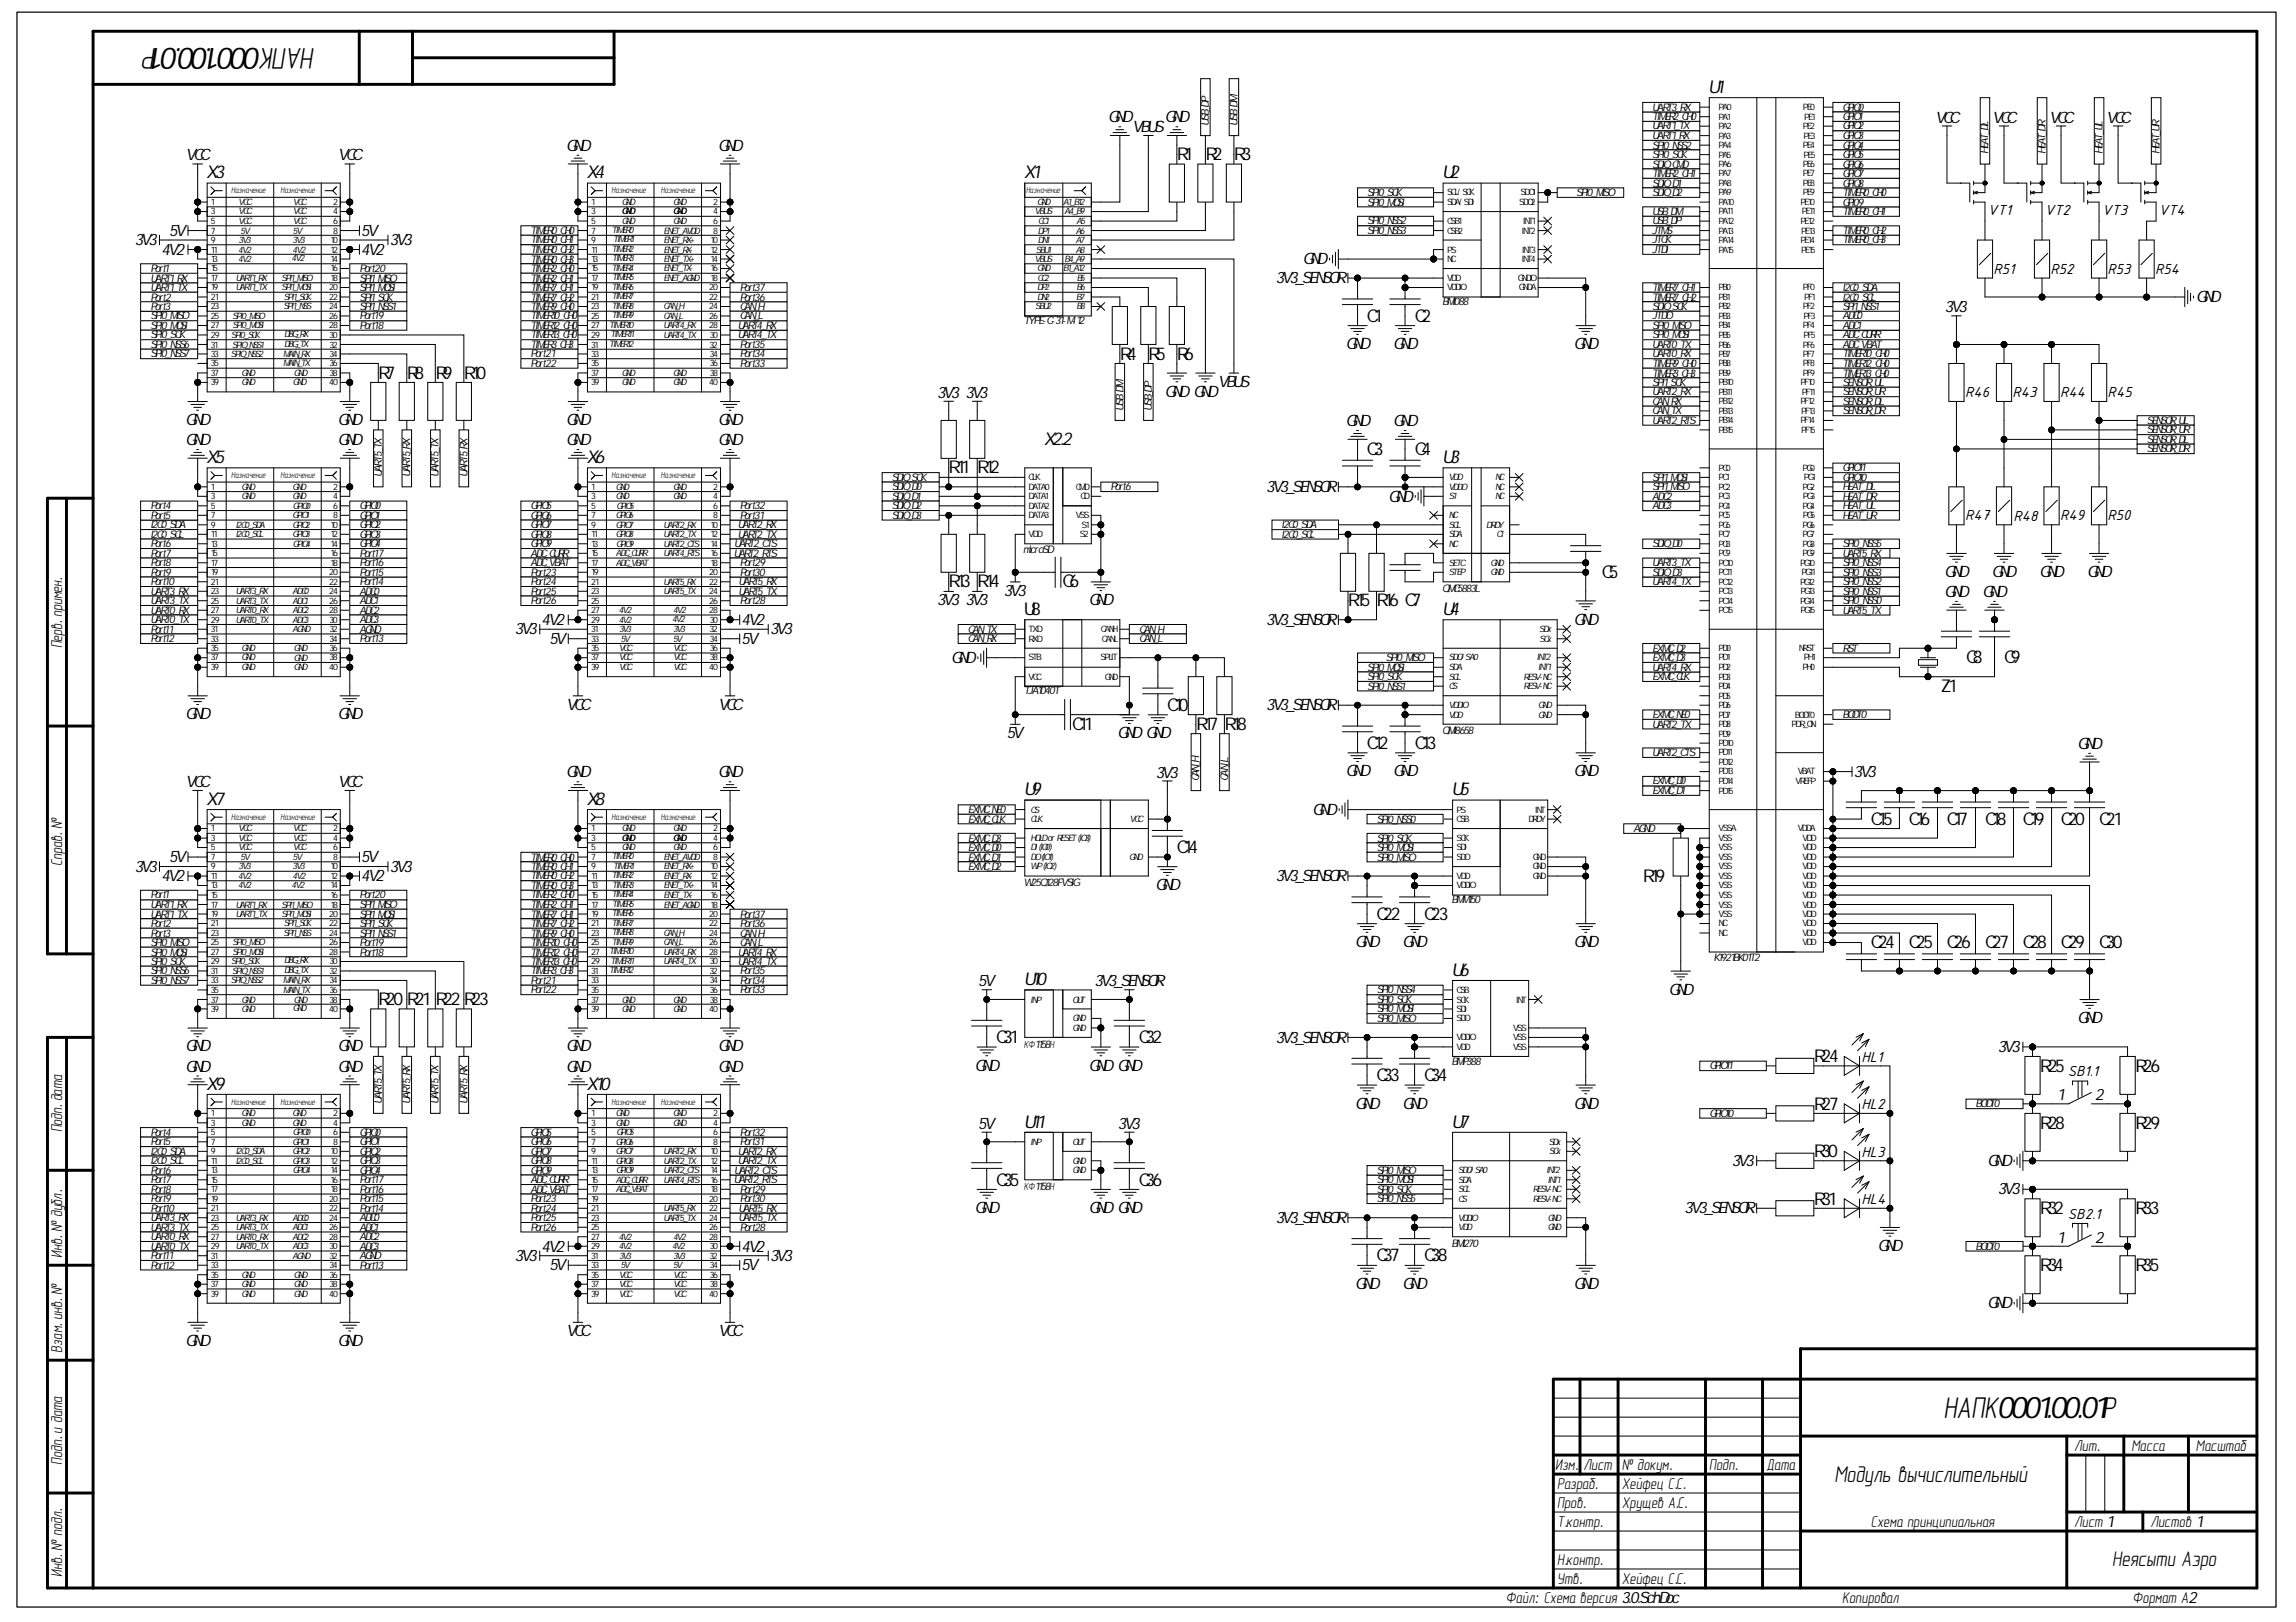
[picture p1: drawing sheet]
<svg xmlns="http://www.w3.org/2000/svg" width="297mm" height="210mm" viewBox="0 0 297 210" stroke-linecap="round" stroke-linejoin="round" font-family="sans-serif">
<defs><g id="words">
<g font-size="3.9">
<text x="40.8" y="6.2" transform="rotate(-180 40.8 6.2)">НАПК0001.00.01Р</text>
<text x="251.4" y="183.5">НАПК0001.00.01Р</text>
</g>
<text font-size="3" x="237.3" y="191.7">Модуль вычислительный</text>
<text font-size="2.8" x="273.3" y="202.7">Неясыти Аэро</text>
<g font-size="2.3">
<text x="221" y="12">U1</text>
<text x="26.7" y="23.1">X3</text>
<text x="75.9" y="23.1">X4</text>
<text x="132.4" y="23.1">X1</text>
<text x="152.2" y="20.7">R1 R2 R3</text>
<text x="186.6" y="23.1">U2</text>
<text x="176.8" y="41.6">C1</text>
<text x="183" y="41.6">C2</text>
<text x="144.9" y="46.5">R4 R5 R6</text>
<text x="48.9" y="49">R7 R8 R9 R10</text>
<text x="26.7" y="59.9">X5</text>
<text x="75.9" y="59.9">X6</text>
<text x="135" y="57.6">X2.2</text>
<text x="176.8" y="58.8">C3</text>
<text x="183" y="58.8">C4</text>
<text x="186.6" y="59.9">U3</text>
<text x="122.7" y="61.3">R11</text>
<text x="126.4" y="61.3">R12</text>
<text x="122.7" y="76">R13 R14</text>
<text x="137.5" y="76">C6</text>
<text x="207.3" y="74.7">C5</text>
<text x="132.4" y="79.6">U8</text>
<text x="174.4" y="78.5">R15 R16 C7</text>
<text x="186.6" y="79.6">U4</text>
<text x="251.1" y="89.5">Z1</text>
<text x="254.4" y="85.9">C8</text>
<text x="259.3" y="85.9">C9</text>
<text x="138.7" y="94.4">C11</text>
<text x="151" y="92">C10</text>
<text x="154.7" y="94.4">R17 R18</text>
<text x="176.8" y="96.9">C12</text>
<text x="183" y="96.9">C13</text>
<text x="26.7" y="104.1">X7</text>
<text x="75.9" y="104.1">X8</text>
<text x="132.4" y="102.9">U9</text>
<text x="187.8" y="102.9">U5</text>
<text x="242.1" y="106.7">C15</text>
<text x="247" y="106.7">C16</text>
<text x="251.9" y="106.7">C17</text>
<text x="256.8" y="106.7">C18</text>
<text x="261.7" y="106.7">C19</text>
<text x="266.6" y="106.7">C20</text>
<text x="271.6" y="106.7">C21</text>
<text x="152.2" y="110.4">C14</text>
<text x="178.1" y="119">C22</text>
<text x="184.2" y="119">C23</text>
<text x="212.5" y="114.1">R19</text>
<text x="242.1" y="122.7">C24</text>
<text x="247" y="122.7">C25</text>
<text x="251.9" y="122.7">C26</text>
<text x="256.8" y="122.7">C27</text>
<text x="261.7" y="122.7">C28</text>
<text x="266.6" y="122.7">C29</text>
<text x="271.6" y="122.7">C30</text>
<text x="48.9" y="130.1">R20 R21 R22 R23</text>
<text x="132.4" y="127.5">U10</text>
<text x="187.8" y="126.3">U6</text>
<text x="128.9" y="135">C31</text>
<text x="147.3" y="135">C32</text>
<text x="234.7" y="137.4">R24</text>
<text x="26.7" y="141">X9</text>
<text x="75.9" y="141">X10</text>
<text x="178.1" y="139.9">C33</text>
<text x="184.2" y="139.9">C34</text>
<text x="234.7" y="143.6">R27</text>
<text x="263.9" y="138.7">R25</text>
<text x="276.2" y="138.7">R26</text>
<text x="132.4" y="145.9">U11</text>
<text x="187.8" y="145.9">U7</text>
<text x="234.7" y="149.7">R30</text>
<text x="263.9" y="146.1">R28</text>
<text x="276.2" y="146.1">R29</text>
<text x="128.9" y="153.4">C35</text>
<text x="147.3" y="153.4">C36</text>
<text x="234.7" y="155.9">R31</text>
<text x="263.9" y="157.1">R32</text>
<text x="276.2" y="157.1">R33</text>
<text x="178.1" y="163.2">C37</text>
<text x="184.2" y="163.2">C38</text>
<text x="263.9" y="164.5">R34</text>
<text x="276.2" y="164.5">R35</text>
</g>
<g font-size="2.1">
<text x="143.4" y="15.8">GND</text>
<text x="146.5" y="17.1">VBUS</text>
<text x="150.7" y="15.8">GND</text>
<text x="250.4" y="15.9">VCC</text>
<text x="257.8" y="15.9">VCC</text>
<text x="265.1" y="15.9">VCC</text>
<text x="272.5" y="15.9">VCC</text>
<text x="24.1" y="20.8">VCC</text>
<text x="43.8" y="20.8">VCC</text>
<text x="73.2" y="19.5">GND</text>
<text x="92.9" y="19.5">GND</text>
<text x="17.4" y="31.8">3V3</text>
<text x="20.9" y="33">4V2</text>
<text x="21.9" y="30.5">5V</text>
<text x="46.7" y="30.5">5V</text>
<text x="46.7" y="33">4V2</text>
<text x="50.4" y="31.8">3V3</text>
<text x="168.6" y="34.2">GND</text>
<text x="165" y="36.7">3V3_SENSOR</text>
<text x="251.6" y="40.4">3V3</text>
<text x="284.1" y="39.1">GND</text>
<text x="174.1" y="45.2">GND</text>
<text x="180.2" y="45.2">GND</text>
<text x="203.6" y="45.2">GND</text>
<text x="121.2" y="51.5">3V3</text>
<text x="124.9" y="51.5">3V3</text>
<text x="150.7" y="51.3">GND GND</text>
<text x="157.6" y="50.1">VBUS</text>
<text x="24" y="55">GND</text>
<text x="24" y="57.6">GND</text>
<text x="43.7" y="55">GND</text>
<text x="43.7" y="57.6">GND</text>
<text x="73.2" y="55">GND</text>
<text x="73.2" y="57.6">GND</text>
<text x="92.9" y="55">GND</text>
<text x="92.9" y="57.6">GND</text>
<text x="174.1" y="55.1">GND</text>
<text x="180.2" y="55.1">GND</text>
<text x="163.8" y="63.7">3V3_SENSOR</text>
<text x="179.6" y="64.9">GND</text>
<text x="129.9" y="77.1">3V3</text>
<text x="251.6" y="77.2">GND</text>
<text x="251.6" y="74.7">GND</text>
<text x="256.5" y="77.2">GND</text>
<text x="257.7" y="74.7">GND</text>
<text x="263.9" y="74.7">GND</text>
<text x="270" y="74.7">GND</text>
<text x="66.6" y="82.1">3V3</text>
<text x="70.1" y="80.9">4V2</text>
<text x="71.1" y="83.3">5V</text>
<text x="95.9" y="83.3">5V</text>
<text x="95.9" y="80.9">4V2</text>
<text x="99.6" y="82.1">3V3</text>
<text x="121.2" y="78.3">3V3</text>
<text x="124.9" y="78.3">3V3</text>
<text x="140.9" y="78.3">GND</text>
<text x="163.8" y="80.9">3V3_SENSOR</text>
<text x="203.6" y="80.8">GND</text>
<text x="123.1" y="85.8">GND</text>
<text x="24" y="93.1">GND</text>
<text x="43.7" y="93.1">GND</text>
<text x="73.3" y="91.9">VCC</text>
<text x="92.9" y="91.9">VCC</text>
<text x="130.2" y="95.5">5V</text>
<text x="144.6" y="95.6">GND GND</text>
<text x="163.8" y="91.9">3V3_SENSOR</text>
<text x="24.1" y="101.9">VCC</text>
<text x="43.8" y="101.9">VCC</text>
<text x="73.2" y="100.6">GND</text>
<text x="92.9" y="100.6">GND</text>
<text x="149.5" y="100.6">3V3</text>
<text x="174.1" y="100.5">GND</text>
<text x="180.2" y="100.5">GND</text>
<text x="203.6" y="100.5">GND</text>
<text x="239.9" y="100.6">3V3</text>
<text x="268.8" y="96.9">GND</text>
<text x="169.8" y="105.4">GND</text>
<text x="17.4" y="112.8">3V3</text>
<text x="21.9" y="111.6">5V</text>
<text x="46.7" y="111.6">5V</text>
<text x="50.4" y="112.8">3V3</text>
<text x="20.9" y="114">4V2</text>
<text x="46.7" y="114">4V2</text>
<text x="149.5" y="115.2">GND</text>
<text x="165" y="114">3V3_SENSOR</text>
<text x="175.3" y="122.6">GND</text>
<text x="181.5" y="122.6">GND</text>
<text x="203.6" y="122.6">GND</text>
<text x="126.6" y="127.6">5V</text>
<text x="141.6" y="127.6">3V3_SENSOR</text>
<text x="215.9" y="128.7">GND</text>
<text x="24" y="136.1">GND</text>
<text x="43.7" y="136.1">GND</text>
<text x="73.2" y="136.1">GND</text>
<text x="92.9" y="136.1">GND</text>
<text x="165" y="134.9">3V3_SENSOR</text>
<text x="258.5" y="136.2">3V3</text>
<text x="268.8" y="132.4">GND</text>
<text x="24" y="138.7">GND</text>
<text x="43.7" y="138.7">GND</text>
<text x="73.2" y="138.7">GND</text>
<text x="92.9" y="138.7">GND</text>
<text x="126.1" y="138.6">GND</text>
<text x="140.9" y="138.6">GND GND</text>
<text x="175.3" y="143.5">GND</text>
<text x="181.5" y="143.5">GND</text>
<text x="203.6" y="143.5">GND</text>
<text x="266.2" y="142.4">1</text>
<text x="271.1" y="142.4">2</text>
<text x="126.6" y="146.1">5V</text>
<text x="144.6" y="146.1">3V3</text>
<text x="224" y="150.9">3V3</text>
<text x="257.1" y="150.9">GND</text>
<text x="258.5" y="154.6">3V3</text>
<text x="70.1" y="162">4V2</text>
<text x="95.9" y="162">4V2</text>
<text x="126.1" y="157">GND</text>
<text x="140.9" y="157">GND GND</text>
<text x="165" y="158.3">3V3_SENSOR</text>
<text x="217.9" y="157">3V3_SENSOR</text>
<text x="242.9" y="161.9">GND</text>
<text x="266.2" y="160.8">1</text>
<text x="271.1" y="160.8">2</text>
<text x="66.6" y="163.2">3V3</text>
<text x="71.1" y="164.4">5V</text>
<text x="95.9" y="164.4">5V</text>
<text x="99.6" y="163.2">3V3</text>
<text x="175.3" y="166.8">GND</text>
<text x="181.5" y="166.8">GND</text>
<text x="203.6" y="166.8">GND</text>
<text x="73.3" y="172.9">VCC</text>
<text x="92.9" y="172.9">VCC</text>
<text x="257.1" y="169.3">GND</text>
<text x="24" y="174.2">GND</text>
<text x="43.7" y="174.2">GND</text>
<text x="201.2" y="190.2">Изм.</text>
<text x="204.9" y="190.2">Лист</text>
<text x="209.8" y="190.2">№ докум.</text>
<text x="221.1" y="190.2">Подп.</text>
<text x="228.5" y="190.2">Дата</text>
<text x="268.4" y="187.8">Лит.</text>
<text x="275.8" y="187.8">Масса</text>
<text x="284.1" y="187.8">Масштаб</text>
<text x="201.5" y="192.7">Разраб.</text>
<text x="201.5" y="195.1">Пров.</text>
<text x="201.5" y="197.6">Т.контр.</text>
<text x="209.8" y="192.7">Хейфец С.С.</text>
<text x="209.8" y="195.1">Хрущев А.С.</text>
<text x="242.1" y="197.6">Схема принципиальная</text>
<text x="268.4" y="197.6">Лист 1</text>
<text x="278.2" y="197.6">Листов 1</text>
<text x="201.5" y="202.5">Н.контр.</text>
<text x="194.8" y="207.4">Файл: Схема версия 3.0.SchDoc</text>
<text x="201.5" y="205">Утв.</text>
<text x="209.8" y="205">Хейфец С.С.</text>
<text x="238.3" y="207.4">Копировал</text>
<text x="275.9" y="207.4">Формат А2</text>
</g>
<g font-size="2">
<text x="257.2" y="27.8">VT1</text>
<text x="264.5" y="27.8">VT2</text>
<text x="271.9" y="27.8">VT3</text>
<text x="279.3" y="27.8">VT4</text>
<text x="257.9" y="35.4">R51</text>
<text x="265.3" y="35.4">R52</text>
<text x="272.7" y="35.4">R53</text>
<text x="278.8" y="35.4">R54</text>
<text x="254.2" y="51.4">R46</text>
<text x="260.4" y="51.4">R43</text>
<text x="266.5" y="51.4">R44</text>
<text x="272.7" y="51.4">R45</text>
<text x="254.2" y="67.4">R47</text>
<text x="260.5" y="67.4">R48</text>
<text x="266.5" y="67.4">R49</text>
<text x="272.7" y="67.4">R50</text>
<text x="8" y="83.9" transform="rotate(-90 8 83.9)">Перв.примен.</text>
<text x="8" y="112.1" transform="rotate(-90 8 112.1)">Справ.№</text>
<text x="240.8" y="137.4">HL1</text>
<text x="240.8" y="143.5">HL2</text>
<text x="267.5" y="139.2">SB1.1</text>
<text x="8" y="146.5" transform="rotate(-90 8 146.5)">Подп.дата</text>
<text x="240.8" y="149.7">HL3</text>
<text x="240.8" y="155.8">HL4</text>
<text x="267.5" y="157.7">SB2.1</text>
<text x="8" y="162.8" transform="rotate(-90 8 162.8)">Инв.№ дубл.</text>
<text x="8" y="175.1" transform="rotate(-90 8 175.1)">Взам.инв.№</text>
<text x="8" y="189.5" transform="rotate(-90 8 189.5)">Подп.и дата</text>
<text x="8" y="204" transform="rotate(-90 8 204)">Инв.№ подл.</text>
</g>
<g font-size="1.4">
<text x="156.4" y="16.3" transform="rotate(-90 156.4 16.3)">USB_DP</text>
<text x="160.1" y="16.3" transform="rotate(-90 160.1 16.3)">USB_DM</text>
<text x="213.8" y="15.5">TIMER2_CH0</text>
<text x="213.8" y="16.8">UART1_TX</text>
<text x="213.8" y="18">UART1_RX</text>
<text x="213.8" y="14.3">UART3_RX</text>
<text x="238.4" y="14.3">GPIO0</text>
<text x="238.4" y="15.5">GPIO1</text>
<text x="238.4" y="16.8">GPIO2</text>
<text x="238.4" y="18">GPIO3</text>
<text x="213.8" y="19.2">SPI0_NSS2</text>
<text x="213.8" y="21.7">SDIO_CMD</text>
<text x="213.8" y="22.9">TIMER2_CH1</text>
<text x="213.8" y="20.5">SPI0_SCK</text>
<text x="238.4" y="19.2">GPIO4</text>
<text x="238.4" y="20.5">GPIO5</text>
<text x="238.4" y="21.7">GPIO6</text>
<text x="238.4" y="22.9">GPIO7</text>
<text x="257.2" y="20" transform="rotate(-90 257.2 20)">HEAT_DL</text>
<text x="264.6" y="20" transform="rotate(-90 264.6 20)">HEAT_DR</text>
<text x="272" y="20" transform="rotate(-90 272 20)">HEAT_UL</text>
<text x="279.4" y="20" transform="rotate(-90 279.4 20)">HEAT_UR</text>
<text x="176.9" y="25.4">SPI0_SCK</text>
<text x="176.9" y="26.6">SPI0_MOSI</text>
<text x="176.9" y="29">SPI0_NSS2</text>
<text x="203.9" y="25.4">SPI0_MISO</text>
<text x="213.8" y="24.1">SDIO_D1</text>
<text x="213.8" y="25.4">SDIO_D2</text>
<text x="213.8" y="27.8">USB_DM</text>
<text x="213.8" y="29">USB_DP</text>
<text x="238.4" y="25.4">TIMER0_CH0</text>
<text x="238.4" y="27.8">TIMER0_CH1</text>
<text x="238.4" y="24.1">GPIO8</text>
<text x="238.4" y="26.6">GPI09</text>
<text x="19.5" y="35.2">Port1</text>
<text x="46.5" y="35.2">Port20</text>
<text x="68.6" y="30.3">TIMER0_CH0</text>
<text x="68.6" y="31.5">TIMER0_CH1</text>
<text x="68.6" y="32.8">TIMER0_CH2</text>
<text x="68.6" y="34">TIMER0_CH3</text>
<text x="68.6" y="35.2">TIMER2_CH0</text>
<text x="176.9" y="30.3">SPI0_NSS3</text>
<text x="213.8" y="30.3">JTMS</text>
<text x="213.8" y="31.5">JTCK</text>
<text x="213.8" y="32.8">JTDI</text>
<text x="238.4" y="30.3">TIMER0_CH2</text>
<text x="238.4" y="31.5">TIMER0_CH3</text>
<text x="19.5" y="37.7">UART1_TX</text>
<text x="19.5" y="36.4">UART1_RX</text>
<text x="19.5" y="41.3">SPI0_MISO</text>
<text x="19.5" y="38.9">Port2</text>
<text x="19.5" y="40.1">Port3</text>
<text x="46.5" y="36.4">SPI1_MISO</text>
<text x="46.5" y="37.7">SPI1_MOSI</text>
<text x="46.5" y="38.9">SPI1_SCK</text>
<text x="46.5" y="40.1">SPI1_NSS1</text>
<text x="46.5" y="41.3">Port19</text>
<text x="68.6" y="36.4">TIMER2_CH1</text>
<text x="68.6" y="37.7">TIMER7_CH1</text>
<text x="68.6" y="38.9">TIMER7_CH2</text>
<text x="68.6" y="40.1">TIMER9_CH0</text>
<text x="68.6" y="41.3">TIMER10_CH0</text>
<text x="95.7" y="40.1">CAN_H</text>
<text x="95.7" y="41.3">CAN_L</text>
<text x="95.7" y="38.9">Port36</text>
<text x="95.7" y="37.7">Port37</text>
<text x="132.4" y="42">TYPE-C-31-M-12</text>
<text x="186.6" y="39.5">BMI088</text>
<text x="213.8" y="37.7">TIMER7_CH1</text>
<text x="213.8" y="38.9">TIMER7_CH2</text>
<text x="213.8" y="40.1">SDIO_SCK</text>
<text x="213.8" y="41.3">JTDO</text>
<text x="238.4" y="37.7">I2C0_SDA</text>
<text x="238.4" y="38.9">I2C0_SCL</text>
<text x="238.4" y="41.3">ADC0</text>
<text x="238.4" y="40.1">SPI1_NSS1</text>
<text x="19.5" y="42.6">SPI0_MOSI</text>
<text x="19.5" y="43.8">SPI0_SCK</text>
<text x="19.5" y="45">SPI0_NSS6</text>
<text x="19.5" y="46.2">SPI0_NSS7</text>
<text x="46.5" y="42.6">Port18</text>
<text x="68.6" y="42.6">TIMER12_CH0</text>
<text x="68.6" y="43.8">TIMER13_CH0</text>
<text x="68.6" y="45">TIMER3_CH3</text>
<text x="68.6" y="46.2">Port21</text>
<text x="68.6" y="47.5">Port22</text>
<text x="95.4" y="43.8">UART4_TX</text>
<text x="95.4" y="42.6">UART4_RX</text>
<text x="95.7" y="47.5">Port33</text>
<text x="95.7" y="46.2">Port34</text>
<text x="95.7" y="45">Port35</text>
<text x="213.8" y="42.6">SPI0_MISO</text>
<text x="213.8" y="43.8">SPI0_MOSI</text>
<text x="213.8" y="45">UART0_TX</text>
<text x="213.8" y="46.2">UART0_RX</text>
<text x="213.8" y="47.5">TIMER9_CH0</text>
<text x="238.4" y="43.8">ADC_CURR</text>
<text x="238.4" y="45">ADC_VBAT</text>
<text x="238.4" y="46.2">TIMER10_CH0</text>
<text x="238.4" y="47.5">TIMER12_CH0</text>
<text x="238.4" y="42.6">ADC1</text>
<text x="145.3" y="53.2" transform="rotate(-90 145.3 53.2)">USB_DM</text>
<text x="149" y="53.2" transform="rotate(-90 149 53.2)">USB_DP</text>
<text x="213.8" y="50">SPI1_SCK</text>
<text x="213.8" y="52.4">CAN_RX</text>
<text x="213.8" y="53.6">CAN_TX</text>
<text x="213.8" y="51.2">UART2_RX</text>
<text x="213.8" y="48.7">TIMER3_CH3</text>
<text x="238.4" y="48.7">TIMER13_CH0</text>
<text x="238.4" y="50">SENSOR_UL</text>
<text x="238.4" y="51.2">SENSOR_UR</text>
<text x="238.4" y="52.4">SENSOR_DL</text>
<text x="238.4" y="53.6">SENSOR_DR</text>
<text x="213.8" y="54.9">UART2_RTS</text>
<text x="277.7" y="54.9">SENSOR_UL</text>
<text x="277.7" y="56.1">SENSOR_UR</text>
<text x="277.7" y="57.3">SENSOR_DL</text>
<text x="277.7" y="58.5">SENSOR_DR</text>
<text x="19.5" y="65.9">Port4</text>
<text x="46.5" y="65.9">GPIO0</text>
<text x="49.4" y="61.7" transform="rotate(-90 49.4 61.7)">UART5_TX</text>
<text x="53.1" y="61.7" transform="rotate(-90 53.1 61.7)">UART5_RX</text>
<text x="56.7" y="61.7" transform="rotate(-90 56.7 61.7)">UART5_TX</text>
<text x="60.5" y="61.7" transform="rotate(-90 60.5 61.7)">UART5_RX</text>
<text x="68.6" y="65.9">GPIO5</text>
<text x="95.7" y="65.9">Port32</text>
<text x="115.4" y="62.2">SDIO_SCK</text>
<text x="115.4" y="63.5">SDIO_D0</text>
<text x="115.4" y="64.7">SDIO_D1</text>
<text x="115.4" y="65.9">SDIO_D2</text>
<text x="143.7" y="63.5">Port6</text>
<text x="213.8" y="62.2">SPI1_MOSI</text>
<text x="213.8" y="63.5">SPI1_MISO</text>
<text x="213.8" y="65.9">ADC3</text>
<text x="213.8" y="64.7">ADC2</text>
<text x="238.4" y="61">GPIO11</text>
<text x="238.4" y="62.2">GPIO10</text>
<text x="238.4" y="63.5">HEAT_DL</text>
<text x="238.4" y="64.7">HEAT_DR</text>
<text x="238.4" y="65.9">HEAT_UL</text>
<text x="19.5" y="68.4">I2C0_SDA</text>
<text x="19.5" y="69.6">I2C0_SCL</text>
<text x="19.5" y="67.1">Port5</text>
<text x="19.5" y="70.8">Port6</text>
<text x="46.5" y="67.1">GPIO1</text>
<text x="46.5" y="68.4">GPIO2</text>
<text x="46.5" y="70.8">GPIO4</text>
<text x="46.5" y="69.6">GPIO3</text>
<text x="68.6" y="67.1">GPIO6</text>
<text x="68.6" y="68.4">GPIO7</text>
<text x="68.6" y="70.8">GPIO9</text>
<text x="68.6" y="69.6">GPIO8</text>
<text x="95" y="70.8">UART2_CTS</text>
<text x="95.4" y="69.6">UART2_TX</text>
<text x="95.4" y="68.4">UART2_RX</text>
<text x="95.7" y="67.1">Port31</text>
<text x="115.4" y="67.1">SDIO_D3</text>
<text x="132.4" y="71.6">microSD</text>
<text x="165.8" y="68.4">I2C0_SDA</text>
<text x="165.8" y="69.6">I2C0_SCL</text>
<text x="213.8" y="70.8">SDIO_D0</text>
<text x="238.4" y="67.1">HEAT_UR</text>
<text x="238.4" y="70.8">SPI0_NSS5</text>
<text x="19.5" y="77">UART3_RX</text>
<text x="19.5" y="72">Port7</text>
<text x="19.5" y="73.3">Port8</text>
<text x="19.5" y="74.5">Port9</text>
<text x="19.5" y="75.8">Port10</text>
<text x="46.5" y="77">ADC0</text>
<text x="46.5" y="75.8">Port14</text>
<text x="46.5" y="74.5">Port15</text>
<text x="46.5" y="73.3">Port16</text>
<text x="46.5" y="72">Port17</text>
<text x="68.6" y="72">ADC_CURR</text>
<text x="68.6" y="73.3">ADC_VBAT</text>
<text x="68.6" y="74.5">Port23</text>
<text x="68.6" y="75.8">Port24</text>
<text x="68.6" y="77">Port25</text>
<text x="94.9" y="72">UART2_RTS</text>
<text x="95.5" y="77">UART5_TX</text>
<text x="95.5" y="75.8">UART5_RX</text>
<text x="95.7" y="73.3">Port29</text>
<text x="95.7" y="74.5">Port30</text>
<text x="186.6" y="76.6">QMC5883L</text>
<text x="213.8" y="75.8">UART4_TX</text>
<text x="213.8" y="73.3">UART3_TX</text>
<text x="213.8" y="74.5">SDIO_D3</text>
<text x="238.4" y="72">UART5_RX</text>
<text x="238.4" y="77">SPI0_NSS1</text>
<text x="238.4" y="75.8">SPI0_NSS2</text>
<text x="238.4" y="74.5">SPI0_NSS3</text>
<text x="238.4" y="73.3">SPI0_NSS4</text>
<text x="19.5" y="78.2">UART3_TX</text>
<text x="19.5" y="79.4">UART0_RX</text>
<text x="19.5" y="80.7">UART0_TX</text>
<text x="19.5" y="81.9">Port11</text>
<text x="19.5" y="83.1">Port12</text>
<text x="46.5" y="78.2">ADC1</text>
<text x="46.5" y="79.4">ADC2</text>
<text x="46.5" y="80.7">ADC3</text>
<text x="46.5" y="81.9">AGND</text>
<text x="46.5" y="83.1">Port13</text>
<text x="68.6" y="78.2">Port26</text>
<text x="95.7" y="78.2">Port28</text>
<text x="125.2" y="81.9">CAN_TX</text>
<text x="125.2" y="83.1">CAN_RX</text>
<text x="147.4" y="81.9">CAN_H</text>
<text x="147.4" y="83.1">CAN_L</text>
<text x="238.4" y="79.4">UART5_TX</text>
<text x="238.4" y="78.2">SPI0_NSS0</text>
<text x="132.4" y="89.9">TJA1040T</text>
<text x="176.9" y="86.8">SPI0_MOSI</text>
<text x="176.9" y="88">SPI0_SCK</text>
<text x="176.9" y="89.2">SPI0_NSS1</text>
<text x="179.3" y="85.6">SPI0_MISO</text>
<text x="213.8" y="84.3">EXMC_D2</text>
<text x="213.8" y="85.6">EXMC_D3</text>
<text x="213.8" y="88">EXMC_CLK</text>
<text x="213.8" y="86.8">UART4_RX</text>
<text x="238.4" y="84.3">RST</text>
<text x="186.6" y="95">QMI8658</text>
<text x="213.8" y="92.9">EXMC_NE0</text>
<text x="213.8" y="94.2">UART2_TX</text>
<text x="238.4" y="92.9">BOOT0</text>
<text x="155.2" y="101.1" transform="rotate(-90 155.2 101.1)">CAN_H</text>
<text x="158.9" y="101.1" transform="rotate(-90 158.9 101.1)">CAN_L</text>
<text x="213.8" y="101.5">EXMC_D0</text>
<text x="213.8" y="97.8">UART2_CTS</text>
<text x="125.2" y="105.2">EXMC_NE0</text>
<text x="125.2" y="106.5">EXMC_CLK</text>
<text x="178.1" y="106.5">SPI0_NSS0</text>
<text x="211.3" y="107.7">AGND</text>
<text x="213.8" y="102.7">EXMC_D1</text>
<text x="68.6" y="111.4">TIMER0_CH0</text>
<text x="68.6" y="112.6">TIMER0_CH1</text>
<text x="68.6" y="113.8">TIMER0_CH2</text>
<text x="125.2" y="108.9">EXMC_D3</text>
<text x="125.2" y="110.1">EXMC_D0</text>
<text x="125.2" y="111.4">EXMC_D1</text>
<text x="125.2" y="112.6">EXMC_D2</text>
<text x="178.1" y="108.9">SPI0_SCK</text>
<text x="178.1" y="110.1">SPI0_MOSI</text>
<text x="178.1" y="111.4">SPI0_MISO</text>
<text x="19.5" y="118.8">UART1_TX</text>
<text x="19.5" y="117.5">UART1_RX</text>
<text x="19.5" y="116.3">Port1</text>
<text x="19.5" y="120">Port2</text>
<text x="46.5" y="117.5">SPI1_MISO</text>
<text x="46.5" y="118.8">SPI1_MOSI</text>
<text x="46.5" y="120">SPI1_SCK</text>
<text x="46.5" y="116.3">Port20</text>
<text x="68.6" y="115">TIMER0_CH3</text>
<text x="68.6" y="116.3">TIMER2_CH0</text>
<text x="68.6" y="117.5">TIMER2_CH1</text>
<text x="68.6" y="118.8">TIMER7_CH1</text>
<text x="68.6" y="120">TIMER7_CH2</text>
<text x="95.7" y="120">Port36</text>
<text x="95.7" y="118.8">Port37</text>
<text x="132.4" y="114.7">W25Q128FVSIG</text>
<text x="187.8" y="116.9">BMM150</text>
<text x="19.5" y="122.4">SPI0_MISO</text>
<text x="19.5" y="123.7">SPI0_MOSI</text>
<text x="19.5" y="124.9">SPI0_SCK</text>
<text x="19.5" y="121.2">Port3</text>
<text x="46.5" y="121.2">SPI1_NSS1</text>
<text x="46.5" y="123.7">Port18</text>
<text x="46.5" y="122.4">Port19</text>
<text x="68.6" y="121.2">TIMER9_CH0</text>
<text x="68.6" y="122.4">TIMER10_CH0</text>
<text x="68.6" y="123.7">TIMER12_CH0</text>
<text x="68.6" y="124.9">TIMER13_CH0</text>
<text x="95.4" y="124.9">UART4_TX</text>
<text x="95.4" y="123.7">UART4_RX</text>
<text x="95.7" y="121.2">CAN_H</text>
<text x="95.7" y="122.4">CAN_L</text>
<text x="221.7" y="124.4">K1921BK01T2</text>
<text x="19.5" y="126.1">SPI0_NSS6</text>
<text x="19.5" y="127.3">SPI0_NSS7</text>
<text x="68.6" y="126.1">TIMER3_CH3</text>
<text x="68.6" y="127.3">Port21</text>
<text x="68.6" y="128.6">Port22</text>
<text x="95.7" y="128.6">Port33</text>
<text x="95.7" y="127.3">Port34</text>
<text x="95.7" y="126.1">Port35</text>
<text x="178.1" y="129.8">SPI0_SCK</text>
<text x="178.1" y="131">SPI0_MOSI</text>
<text x="178.1" y="128.6">SPI0_NSS4</text>
<text x="132.4" y="135.6">КФ1158Н</text>
<text x="178.1" y="132.2">SPI0_MISO</text>
<text x="187.8" y="137.8">BMP388</text>
<text x="49.4" y="142.8" transform="rotate(-90 49.4 142.8)">UART5_TX</text>
<text x="53.1" y="142.8" transform="rotate(-90 53.1 142.8)">UART5_RX</text>
<text x="56.7" y="142.8" transform="rotate(-90 56.7 142.8)">UART5_TX</text>
<text x="60.5" y="142.8" transform="rotate(-90 60.5 142.8)">UART5_RX</text>
<text x="221.2" y="138.4">GPIO11</text>
<text x="255.6" y="143.3">BOOT0</text>
<text x="19.5" y="149.5">I2C0_SDA</text>
<text x="19.5" y="147">Port4</text>
<text x="19.5" y="148.2">Port5</text>
<text x="46.5" y="147">GPIO0</text>
<text x="46.5" y="148.2">GPIO1</text>
<text x="46.5" y="149.5">GPIO2</text>
<text x="68.6" y="147">GPIO5</text>
<text x="68.6" y="148.2">GPIO6</text>
<text x="68.6" y="149.5">GPIO7</text>
<text x="95.4" y="149.5">UART2_RX</text>
<text x="95.7" y="148.2">Port31</text>
<text x="95.7" y="147">Port32</text>
<text x="221.2" y="144.5">GPIO10</text>
<text x="19.5" y="150.7">I2C0_SCL</text>
<text x="19.5" y="151.9">Port6</text>
<text x="19.5" y="153.1">Port7</text>
<text x="19.5" y="154.4">Port8</text>
<text x="19.5" y="155.6">Port9</text>
<text x="46.5" y="151.9">GPIO4</text>
<text x="46.5" y="150.7">GPIO3</text>
<text x="46.5" y="155.6">Port15</text>
<text x="46.5" y="154.4">Port16</text>
<text x="46.5" y="153.1">Port17</text>
<text x="68.6" y="151.9">GPIO9</text>
<text x="68.6" y="150.7">GPIO8</text>
<text x="68.6" y="153.1">ADC_CURR</text>
<text x="68.6" y="154.4">ADC_VBAT</text>
<text x="68.6" y="155.6">Port23</text>
<text x="94.9" y="153.1">UART2_RTS</text>
<text x="95" y="151.9">UART2_CTS</text>
<text x="95.4" y="150.7">UART2_TX</text>
<text x="95.7" y="154.4">Port29</text>
<text x="95.7" y="155.6">Port30</text>
<text x="132.4" y="154">КФ1158Н</text>
<text x="178.1" y="154.4">SPI0_SCK</text>
<text x="178.1" y="153.1">SPI0_MOSI</text>
<text x="178.1" y="151.9">SPI0_MISO</text>
<text x="178.1" y="155.6">SPI0_NSS5</text>
<text x="19.5" y="158">UART3_RX</text>
<text x="19.5" y="159.3">UART3_TX</text>
<text x="19.5" y="160.5">UART0_RX</text>
<text x="19.5" y="161.7">UART0_TX</text>
<text x="19.5" y="156.8">Port10</text>
<text x="46.5" y="158">ADC0</text>
<text x="46.5" y="159.3">ADC1</text>
<text x="46.5" y="160.5">ADC2</text>
<text x="46.5" y="161.7">ADC3</text>
<text x="46.5" y="156.8">Port14</text>
<text x="68.6" y="156.8">Port24</text>
<text x="68.6" y="158">Port25</text>
<text x="68.6" y="159.3">Port26</text>
<text x="95.5" y="158">UART5_TX</text>
<text x="95.5" y="156.8">UART5_RX</text>
<text x="95.7" y="159.3">Port28</text>
<text x="187.8" y="161.4">BMI270</text>
<text x="255.6" y="161.7">BOOT0</text>
<text x="19.5" y="163">Port11</text>
<text x="19.5" y="164.2">Port12</text>
<text x="46.5" y="163">AGND</text>
<text x="46.5" y="164.2">Port13</text>
</g>
<g font-size="1.2">
<text x="29.9" y="25">Назначение</text>
<text x="30.9" y="26.5">VCC</text>
<text x="30.9" y="29">VCC</text>
<text x="30.9" y="27.7">VCC</text>
<text x="36.3" y="25">Назначение</text>
<text x="37.9" y="26.5">VCC</text>
<text x="37.9" y="27.7">VCC</text>
<text x="37.9" y="29">VCC</text>
<text x="79.1" y="25">Назначение</text>
<text x="80.4" y="26.5">GND</text>
<text x="80.4" y="27.7">GND</text>
<text x="80.4" y="29">GND</text>
<text x="85.5" y="25">Назначение</text>
<text x="87.1" y="26.5">GND</text>
<text x="87.1" y="27.7">GND</text>
<text x="87.1" y="29">GND</text>
<text x="132.7" y="25">Назначение</text>
<text x="133.9" y="27.7">VBUS</text>
<text x="134.2" y="26.5">GND</text>
<text x="134.3" y="29">CC1</text>
<text x="137.6" y="26.5">A1_B12</text>
<text x="137.7" y="27.7">A4_B9</text>
<text x="139.3" y="29">A5</text>
<text x="30.8" y="32.7">4V2</text>
<text x="30.8" y="33.9">4V2</text>
<text x="30.9" y="31.5">3V3</text>
<text x="31.1" y="30.2">5V</text>
<text x="37.7" y="33.8">4V2</text>
<text x="37.8" y="31.5">3V3</text>
<text x="37.8" y="32.7">4V2</text>
<text x="37.9" y="30.2">5V</text>
<text x="79.2" y="30.1">TIMER0</text>
<text x="79.2" y="32.6">TIMER2</text>
<text x="79.2" y="35">TIMER4</text>
<text x="79.2" y="33.8">TIMER3</text>
<text x="79.3" y="31.3">TIMER1</text>
<text x="85.8" y="30.2">ENET_AVDD</text>
<text x="85.8" y="31.5">ENET_RX+</text>
<text x="85.8" y="32.7">ENET_RX-</text>
<text x="85.8" y="33.9">ENET_TX+</text>
<text x="85.8" y="35.1">ENET_TX-</text>
<text x="133.9" y="33.9">VBUS</text>
<text x="134" y="32.7">SBU1</text>
<text x="134.2" y="35.1">GND</text>
<text x="134.3" y="30.2">DP1</text>
<text x="134.3" y="31.5">DN1</text>
<text x="137.6" y="35.1">B1_A12</text>
<text x="137.7" y="33.9">B4_A9</text>
<text x="139.2" y="30.2">A6</text>
<text x="139.2" y="31.5">A7</text>
<text x="139.2" y="32.7">A8</text>
<text x="30.1" y="41.3">SPI0_MISO</text>
<text x="30.5" y="36.4">UART1_RX</text>
<text x="30.5" y="37.6">UART1_TX</text>
<text x="36.4" y="36.4">SPI1_MISO</text>
<text x="36.4" y="37.6">SPI1_MOSI</text>
<text x="36.7" y="40">SPI1_NSS</text>
<text x="36.7" y="38.8">SPI1_SCK</text>
<text x="79.2" y="37.5">TIMER6</text>
<text x="79.2" y="38.7">TIMER7</text>
<text x="79.2" y="39.9">TIMER8</text>
<text x="79.2" y="41.2">TIMER9</text>
<text x="79.2" y="36.3">TIMER5</text>
<text x="85.8" y="36.4">ENET_AGND</text>
<text x="85.8" y="40">CAN_H</text>
<text x="85.8" y="41.3">CAN_L</text>
<text x="133.9" y="40">SBU2</text>
<text x="134.2" y="37.6">DP2</text>
<text x="134.2" y="38.8">DN2</text>
<text x="134.2" y="36.4">CC2</text>
<text x="139.2" y="38.8">B7</text>
<text x="139.3" y="37.6">B6</text>
<text x="139.3" y="40">B8</text>
<text x="139.3" y="36.4">B5</text>
<text x="29.9" y="46.2">SPIO_NSS2</text>
<text x="29.9" y="43.7">SPI0_SCK</text>
<text x="30" y="45">SPIO_NSS1</text>
<text x="30.1" y="42.5">SPI0_MOSI</text>
<text x="36.6" y="46.2">MAIN_RX</text>
<text x="36.6" y="47.4">MAIN_TX</text>
<text x="36.7" y="43.6">DBG_RX</text>
<text x="36.7" y="44.8">DBG_TX</text>
<text x="78.8" y="42.4">TIMER10</text>
<text x="78.8" y="44.8">TIMER12</text>
<text x="79" y="43.6">TIMER11</text>
<text x="85.8" y="42.5">UART4_RX</text>
<text x="85.8" y="43.7">UART4_TX</text>
<text x="31.3" y="48.6">GND</text>
<text x="31.3" y="49.9">GND</text>
<text x="37.9" y="49.8">GND</text>
<text x="38" y="48.7">GND</text>
<text x="80.4" y="48.6">GND</text>
<text x="80.4" y="49.9">GND</text>
<text x="87.1" y="48.6">GND</text>
<text x="87.1" y="49.9">GND</text>
<text x="29.9" y="61.9">Назначение</text>
<text x="31.3" y="63.4">GND</text>
<text x="31.3" y="64.6">GND</text>
<text x="36.3" y="61.9">Назначение</text>
<text x="37.8" y="63.4">GND</text>
<text x="37.8" y="64.6">GND</text>
<text x="37.9" y="65.8">GPIO0</text>
<text x="79.1" y="61.9">Назначение</text>
<text x="79.7" y="63.4">GND</text>
<text x="79.7" y="64.6">GND</text>
<text x="79.8" y="65.8">GPIO5</text>
<text x="85.5" y="61.9">Назначение</text>
<text x="87.1" y="63.4">GND</text>
<text x="87.1" y="64.6">GND</text>
<text x="187.4" y="62.2">VDD</text>
<text x="187.4" y="64.6">S1</text>
<text x="187.4" y="63.4">VDDO</text>
<text x="193.4" y="63.4">NC</text>
<text x="193.4" y="64.6">NC</text>
<text x="193.4" y="62.2">NC</text>
<text x="30.5" y="68.3">I2C0_SDA</text>
<text x="30.5" y="69.5">I2C0_SCL</text>
<text x="37.8" y="67.1">GPIO1</text>
<text x="37.8" y="68.3">GPIO2</text>
<text x="37.8" y="69.5">GPIO3</text>
<text x="37.9" y="70.7">GPIO4</text>
<text x="79.7" y="67.1">GPIO6</text>
<text x="79.7" y="68.3">GPIO7</text>
<text x="79.7" y="69.5">GPIO8</text>
<text x="79.7" y="72">ADC_CURR</text>
<text x="79.7" y="70.7">GPIO9</text>
<text x="85.8" y="68.3">UART2_RX</text>
<text x="85.8" y="69.5">UART2_TX</text>
<text x="85.8" y="70.7">UART2_CTS</text>
<text x="85.8" y="72">UART4_RTS</text>
<text x="187.4" y="68.3">SCL</text>
<text x="187.4" y="70.7">NC</text>
<text x="187.4" y="67.1">NC</text>
<text x="187.4" y="69.5">SDA</text>
<text x="192.3" y="68.3">DRDY</text>
<text x="193.6" y="69.5">C1</text>
<text x="30.5" y="76.9">UART3_RX</text>
<text x="37.8" y="76.9">ADC0</text>
<text x="79.7" y="73.2">ADC_VBAT</text>
<text x="85.8" y="75.7">UART5_RX</text>
<text x="85.8" y="76.9">UART5_TX</text>
<text x="187.4" y="74.4">STEP</text>
<text x="187.4" y="73.2">SETC</text>
<text x="192.8" y="74.4">GND</text>
<text x="192.8" y="73.2">GND</text>
<text x="30.5" y="78.1">UART3_TX</text>
<text x="30.5" y="79.3">UART0_RX</text>
<text x="30.5" y="80.6">UART0_TX</text>
<text x="37.8" y="78.1">ADC1</text>
<text x="37.8" y="79.3">ADC2</text>
<text x="37.8" y="80.6">ADC3</text>
<text x="37.8" y="81.8">AGND</text>
<text x="80" y="79.3">4V2</text>
<text x="80" y="80.6">4V2</text>
<text x="80.1" y="81.8">3V3</text>
<text x="80.3" y="83">5V</text>
<text x="86.9" y="80.5">4V2</text>
<text x="87.1" y="83">5V</text>
<text x="87.1" y="81.8">3V3</text>
<text x="87.1" y="79.3">4V2</text>
<text x="199.1" y="81.8">SDx</text>
<text x="199.2" y="83">SCx</text>
<text x="31.3" y="86.7">GND</text>
<text x="31.3" y="85.5">GND</text>
<text x="31.3" y="84.2">GND</text>
<text x="38" y="86.7">GND</text>
<text x="38" y="85.5">GND</text>
<text x="38" y="84.3">GND</text>
<text x="80.1" y="84.2">VCC</text>
<text x="80.1" y="86.7">VCC</text>
<text x="80.1" y="85.5">VCC</text>
<text x="87.1" y="84.2">VCC</text>
<text x="87.1" y="85.5">VCC</text>
<text x="87.1" y="86.7">VCC</text>
<text x="187.4" y="85.5">SDO/SA0</text>
<text x="187.4" y="89.2">CS</text>
<text x="187.4" y="88">SCL</text>
<text x="187.4" y="86.7">SDA</text>
<text x="197.1" y="88">RESV-NC</text>
<text x="197.1" y="89.2">RESV-NC</text>
<text x="198.8" y="85.5">INT2</text>
<text x="199" y="86.7">INT1</text>
<text x="187.4" y="91.6">VDDIO</text>
<text x="187.4" y="92.9">VDD</text>
<text x="199" y="91.6">GND</text>
<text x="199" y="92.9">GND</text>
<text x="29.9" y="106.1">Назначение</text>
<text x="30.9" y="107.6">VCC</text>
<text x="36.3" y="106.1">Назначение</text>
<text x="37.9" y="107.6">VCC</text>
<text x="79.1" y="106.1">Назначение</text>
<text x="80.4" y="107.6">GND</text>
<text x="85.5" y="106.1">Назначение</text>
<text x="87.1" y="107.6">GND</text>
<text x="133.3" y="105.2">CS</text>
<text x="133.3" y="106.4">CLK</text>
<text x="146.2" y="106.4">VCC</text>
<text x="30.8" y="113.7">4V2</text>
<text x="30.9" y="110.1">VCC</text>
<text x="30.9" y="108.8">VCC</text>
<text x="30.9" y="112.5">3V3</text>
<text x="31.1" y="111.3">5V</text>
<text x="37.8" y="112.5">3V3</text>
<text x="37.8" y="113.7">4V2</text>
<text x="37.9" y="111.3">5V</text>
<text x="37.9" y="108.8">VCC</text>
<text x="37.9" y="110.1">VCC</text>
<text x="79.2" y="111.2">TIMER0</text>
<text x="79.2" y="113.6">TIMER2</text>
<text x="79.3" y="112.4">TIMER1</text>
<text x="80.4" y="108.8">GND</text>
<text x="80.4" y="110.1">GND</text>
<text x="85.8" y="111.3">ENET_AVDD</text>
<text x="85.8" y="112.5">ENET_RX+</text>
<text x="85.8" y="113.7">ENET_RX-</text>
<text x="87.1" y="108.8">GND</text>
<text x="87.1" y="110.1">GND</text>
<text x="133.3" y="111.3">DO(IO1)</text>
<text x="133.3" y="112.5">WP(IO2)</text>
<text x="133.3" y="110.1">DI(IO0)</text>
<text x="133.3" y="108.8">HOLDor RESET(IO3)</text>
<text x="146.1" y="111.3">GND</text>
<text x="30.5" y="117.4">UART1_RX</text>
<text x="30.5" y="118.7">UART1_TX</text>
<text x="30.8" y="115">4V2</text>
<text x="36.4" y="117.4">SPI1_MISO</text>
<text x="36.4" y="118.7">SPI1_MOSI</text>
<text x="36.7" y="119.9">SPI1_SCK</text>
<text x="37.7" y="114.9">4V2</text>
<text x="79.2" y="116.1">TIMER4</text>
<text x="79.2" y="118.6">TIMER6</text>
<text x="79.2" y="119.8">TIMER7</text>
<text x="79.2" y="114.9">TIMER3</text>
<text x="79.2" y="117.3">TIMER5</text>
<text x="85.8" y="115">ENET_TX+</text>
<text x="85.8" y="116.2">ENET_TX-</text>
<text x="85.8" y="117.4">ENET_AGND</text>
<text x="29.9" y="124.8">SPI0_SCK</text>
<text x="30.1" y="122.3">SPI0_MISO</text>
<text x="30.1" y="123.6">SPI0_MOSI</text>
<text x="36.7" y="121.1">SPI1_NSS</text>
<text x="36.7" y="124.7">DBG_RX</text>
<text x="36.7" y="125.9">DBG_TX</text>
<text x="78.8" y="123.5">TIMER10</text>
<text x="78.8" y="125.9">TIMER12</text>
<text x="79" y="124.7">TIMER11</text>
<text x="79.2" y="121">TIMER8</text>
<text x="79.2" y="122.3">TIMER9</text>
<text x="85.8" y="121.1">CAN_H</text>
<text x="85.8" y="122.3">CAN_L</text>
<text x="85.8" y="123.6">UART4_RX</text>
<text x="85.8" y="124.8">UART4_TX</text>
<text x="29.9" y="127.2">SPIO_NSS2</text>
<text x="30" y="126">SPIO_NSS1</text>
<text x="31.3" y="129.7">GND</text>
<text x="31.3" y="131">GND</text>
<text x="36.6" y="127.2">MAIN_RX</text>
<text x="36.6" y="128.5">MAIN_TX</text>
<text x="37.9" y="130.9">GND</text>
<text x="38" y="129.7">GND</text>
<text x="80.4" y="129.7">GND</text>
<text x="80.4" y="131">GND</text>
<text x="87.1" y="129.7">GND</text>
<text x="87.1" y="131">GND</text>
<text x="133.3" y="129.7">INP</text>
<text x="138.7" y="129.7">OUT</text>
<text x="138.7" y="132.2">GND</text>
<text x="138.7" y="133.4">GND</text>
<text x="29.9" y="143">Назначение</text>
<text x="36.3" y="143">Назначение</text>
<text x="79.1" y="143">Назначение</text>
<text x="85.5" y="143">Назначение</text>
<text x="30.5" y="149.4">I2C0_SDA</text>
<text x="31.3" y="144.5">GND</text>
<text x="31.3" y="145.7">GND</text>
<text x="37.8" y="144.5">GND</text>
<text x="37.8" y="145.7">GND</text>
<text x="37.8" y="148.1">GPIO1</text>
<text x="37.8" y="149.4">GPIO2</text>
<text x="37.9" y="146.9">GPIO0</text>
<text x="79.7" y="148.1">GPIO6</text>
<text x="79.7" y="149.4">GPIO7</text>
<text x="79.7" y="144.5">GND</text>
<text x="79.7" y="145.7">GND</text>
<text x="79.8" y="146.9">GPIO5</text>
<text x="85.8" y="149.4">UART2_RX</text>
<text x="87.1" y="144.5">GND</text>
<text x="87.1" y="145.7">GND</text>
<text x="133.3" y="148.1">INP</text>
<text x="138.7" y="148.1">OUT</text>
<text x="200.4" y="148.1">SDx</text>
<text x="200.4" y="149.4">SCx</text>
<text x="30.5" y="150.6">I2C0_SCL</text>
<text x="37.8" y="150.6">GPIO3</text>
<text x="37.9" y="151.8">GPIO4</text>
<text x="79.7" y="150.6">GPIO8</text>
<text x="79.7" y="153">ADC_CURR</text>
<text x="79.7" y="154.3">ADC_VBAT</text>
<text x="79.7" y="151.8">GPIO9</text>
<text x="85.8" y="150.6">UART2_TX</text>
<text x="85.8" y="151.8">UART2_CTS</text>
<text x="85.8" y="153">UART4_RTS</text>
<text x="138.7" y="150.6">GND</text>
<text x="138.7" y="151.8">GND</text>
<text x="188.6" y="151.8">SDO/SA0</text>
<text x="188.6" y="155.5">CS</text>
<text x="188.6" y="154.3">SCL</text>
<text x="188.6" y="153">SDA</text>
<text x="198.3" y="154.3">RESV-NC</text>
<text x="198.3" y="155.5">RESV-NC</text>
<text x="200.1" y="151.8">INT2</text>
<text x="200.2" y="153">INT1</text>
<text x="30.5" y="157.9">UART3_RX</text>
<text x="30.5" y="159.2">UART3_TX</text>
<text x="30.5" y="160.4">UART0_RX</text>
<text x="30.5" y="161.7">UART0_TX</text>
<text x="37.8" y="157.9">ADC0</text>
<text x="37.8" y="159.2">ADC1</text>
<text x="37.8" y="160.4">ADC2</text>
<text x="37.8" y="161.7">ADC3</text>
<text x="80" y="160.4">4V2</text>
<text x="80" y="161.7">4V2</text>
<text x="85.8" y="156.7">UART5_RX</text>
<text x="85.8" y="157.9">UART5_TX</text>
<text x="86.9" y="161.6">4V2</text>
<text x="87.1" y="160.4">4V2</text>
<text x="188.6" y="157.9">VDDIO</text>
<text x="188.6" y="159.2">VDD</text>
<text x="200.2" y="157.9">GND</text>
<text x="200.2" y="159.2">GND</text>
<text x="31.3" y="167.8">GND</text>
<text x="31.3" y="166.6">GND</text>
<text x="31.3" y="165.3">GND</text>
<text x="37.8" y="162.9">AGND</text>
<text x="38" y="167.8">GND</text>
<text x="38" y="166.6">GND</text>
<text x="38" y="165.3">GND</text>
<text x="80.1" y="165.3">VCC</text>
<text x="80.1" y="167.8">VCC</text>
<text x="80.1" y="166.6">VCC</text>
<text x="80.1" y="162.9">3V3</text>
<text x="80.3" y="164.1">5V</text>
<text x="87.1" y="164.1">5V</text>
<text x="87.1" y="162.9">3V3</text>
<text x="87.1" y="165.3">VCC</text>
<text x="87.1" y="166.6">VCC</text>
<text x="87.1" y="167.8">VCC</text>
</g>
<g font-size="1.1">
<text x="222.3" y="14.2">PA0</text>
<text x="222.3" y="15.5">PA1</text>
<text x="222.3" y="16.7">PA2</text>
<text x="222.3" y="17.9">PA3</text>
<text x="233.3" y="14.2">PE0</text>
<text x="233.3" y="16.7">PE2</text>
<text x="233.3" y="17.9">PE3</text>
<text x="233.4" y="15.5">PE1</text>
<text x="222.3" y="19.2">PA4</text>
<text x="222.3" y="20.4">PA5</text>
<text x="222.3" y="21.6">PA6</text>
<text x="222.3" y="22.8">PA7</text>
<text x="233.3" y="22.8">PE7</text>
<text x="233.3" y="21.6">PE6</text>
<text x="233.3" y="19.2">PE4</text>
<text x="233.3" y="20.4">PE5</text>
<text x="27.3" y="26.5">1</text>
<text x="27.3" y="27.7">3</text>
<text x="27.3" y="29">5</text>
<text x="43.1" y="26.5">2</text>
<text x="43.1" y="27.7">4</text>
<text x="43.1" y="29">6</text>
<text x="76.5" y="26.5">1</text>
<text x="76.5" y="27.7">3</text>
<text x="76.5" y="29">5</text>
<text x="92.3" y="26.5">2</text>
<text x="92.3" y="27.7">4</text>
<text x="92.3" y="29">6</text>
<text x="187.2" y="26.5">SDA/SDI</text>
<text x="187.2" y="25.3">SCL/SCK</text>
<text x="187.2" y="29">CSB1</text>
<text x="196.6" y="26.5">SDO2</text>
<text x="196.7" y="25.3">SDO1</text>
<text x="197.1" y="29">INT1</text>
<text x="222.3" y="24.1">PA8</text>
<text x="222.3" y="25.3">PA9</text>
<text x="222.3" y="26.5">PA10</text>
<text x="222.3" y="27.7">PA11</text>
<text x="222.3" y="29">PA12</text>
<text x="232.9" y="26.5">PE10</text>
<text x="232.9" y="29">PE12</text>
<text x="233.1" y="27.7">PE11</text>
<text x="233.3" y="24.1">PE8</text>
<text x="233.3" y="25.3">PE9</text>
<text x="27.3" y="30.2">7</text>
<text x="27.3" y="31.5">9</text>
<text x="27.3" y="32.7">11</text>
<text x="27.3" y="33.9">13</text>
<text x="27.3" y="35.1">15</text>
<text x="42.8" y="31.5">10</text>
<text x="42.8" y="32.7">12</text>
<text x="42.8" y="33.9">14</text>
<text x="42.8" y="35.1">16</text>
<text x="43.1" y="30.2">8</text>
<text x="76.5" y="30.2">7</text>
<text x="76.5" y="31.5">9</text>
<text x="76.5" y="32.7">11</text>
<text x="76.5" y="33.9">13</text>
<text x="76.5" y="35.1">15</text>
<text x="91.9" y="31.5">10</text>
<text x="91.9" y="32.7">12</text>
<text x="91.9" y="33.9">14</text>
<text x="91.9" y="35.1">16</text>
<text x="92.3" y="30.2">8</text>
<text x="187.2" y="33.9">NC</text>
<text x="187.2" y="30.2">CSB2</text>
<text x="187.2" y="32.7">PS</text>
<text x="196.9" y="30.2">INT2</text>
<text x="196.9" y="33.9">INT4</text>
<text x="196.9" y="32.7">INT3</text>
<text x="222.3" y="30.2">PA13</text>
<text x="222.3" y="31.5">PA14</text>
<text x="222.3" y="32.7">PA15</text>
<text x="232.9" y="31.5">PE14</text>
<text x="233" y="30.2">PE13</text>
<text x="233" y="32.7">PE15</text>
<text x="27.3" y="36.4">17</text>
<text x="27.3" y="37.6">19</text>
<text x="27.3" y="38.8">21</text>
<text x="27.3" y="40">23</text>
<text x="27.3" y="41.3">25</text>
<text x="42.6" y="37.6">20</text>
<text x="42.6" y="38.8">22</text>
<text x="42.6" y="40">24</text>
<text x="42.6" y="41.3">26</text>
<text x="42.8" y="36.4">18</text>
<text x="76.5" y="36.4">17</text>
<text x="76.5" y="37.6">19</text>
<text x="76.5" y="38.8">21</text>
<text x="76.5" y="40">23</text>
<text x="76.5" y="41.3">25</text>
<text x="91.8" y="37.6">20</text>
<text x="91.8" y="38.8">22</text>
<text x="91.8" y="40">24</text>
<text x="91.8" y="41.3">26</text>
<text x="91.9" y="36.4">18</text>
<text x="187.2" y="36.4">VDD</text>
<text x="187.2" y="37.6">VDDIO</text>
<text x="196.4" y="36.4">GNDIO</text>
<text x="196.5" y="37.6">GNDA</text>
<text x="222.3" y="37.6">PB0</text>
<text x="222.3" y="38.8">PB1</text>
<text x="222.3" y="40">PB2</text>
<text x="222.3" y="41.3">PB3</text>
<text x="233.3" y="37.6">PF0</text>
<text x="233.3" y="40">PF2</text>
<text x="233.3" y="41.3">PF3</text>
<text x="233.4" y="38.8">PF1</text>
<text x="27.3" y="42.5">27</text>
<text x="27.3" y="43.7">29</text>
<text x="27.3" y="45">31</text>
<text x="27.3" y="46.2">33</text>
<text x="27.3" y="47.4">35</text>
<text x="42.6" y="42.5">28</text>
<text x="42.6" y="43.7">30</text>
<text x="42.6" y="45">32</text>
<text x="42.6" y="46.2">34</text>
<text x="42.6" y="47.4">36</text>
<text x="76.5" y="42.5">27</text>
<text x="76.5" y="43.7">29</text>
<text x="76.5" y="45">31</text>
<text x="76.5" y="46.2">33</text>
<text x="76.5" y="47.4">35</text>
<text x="91.8" y="42.5">28</text>
<text x="91.8" y="45">32</text>
<text x="91.8" y="43.7">30</text>
<text x="91.8" y="46.2">34</text>
<text x="91.8" y="47.4">36</text>
<text x="222.3" y="42.5">PB4</text>
<text x="222.3" y="43.7">PB5</text>
<text x="222.3" y="45">PB6</text>
<text x="222.3" y="46.2">PB7</text>
<text x="222.3" y="47.4">PB8</text>
<text x="233.3" y="42.5">PF4</text>
<text x="233.3" y="45">PF6</text>
<text x="233.3" y="46.2">PF7</text>
<text x="233.3" y="47.4">PF8</text>
<text x="233.3" y="43.7">PF5</text>
<text x="27.3" y="48.6">37</text>
<text x="27.3" y="49.9">39</text>
<text x="42.6" y="49.9">40</text>
<text x="42.6" y="48.6">38</text>
<text x="76.5" y="48.6">37</text>
<text x="76.5" y="49.9">39</text>
<text x="91.8" y="49.9">40</text>
<text x="91.8" y="48.6">38</text>
<text x="222.3" y="49.9">PB10</text>
<text x="222.3" y="51.1">PB11</text>
<text x="222.3" y="52.3">PB12</text>
<text x="222.3" y="53.5">PB13</text>
<text x="222.3" y="48.6">PB9</text>
<text x="232.9" y="49.9">PF10</text>
<text x="232.9" y="52.3">PF12</text>
<text x="233" y="53.5">PF13</text>
<text x="233.1" y="51.1">PF11</text>
<text x="233.3" y="48.6">PF9</text>
<text x="222.3" y="54.8">PB14</text>
<text x="222.3" y="56">PB15</text>
<text x="232.9" y="54.8">PF14</text>
<text x="233" y="56">PF15</text>
<text x="27.3" y="63.4">1</text>
<text x="27.3" y="64.6">3</text>
<text x="27.3" y="65.8">5</text>
<text x="43.1" y="63.4">2</text>
<text x="43.1" y="64.6">4</text>
<text x="43.1" y="65.8">6</text>
<text x="76.5" y="63.4">1</text>
<text x="76.5" y="64.6">3</text>
<text x="76.5" y="65.8">5</text>
<text x="92.3" y="63.4">2</text>
<text x="92.3" y="64.6">4</text>
<text x="92.3" y="65.8">6</text>
<text x="133.1" y="62.2">CLK</text>
<text x="133.1" y="63.4">DATA0</text>
<text x="133.1" y="64.6">DATA1</text>
<text x="133.1" y="65.8">DATA2</text>
<text x="139.2" y="63.4">CMD</text>
<text x="139.8" y="64.6">CD</text>
<text x="222.3" y="60.9">PC0</text>
<text x="222.3" y="62.2">PC1</text>
<text x="222.3" y="63.4">PC2</text>
<text x="222.3" y="64.6">PC3</text>
<text x="222.3" y="65.8">PC4</text>
<text x="233.2" y="60.9">PG0</text>
<text x="233.2" y="63.4">PG2</text>
<text x="233.2" y="65.8">PG4</text>
<text x="233.3" y="64.6">PG3</text>
<text x="233.4" y="62.2">PG1</text>
<text x="27.3" y="67.1">7</text>
<text x="27.3" y="68.3">9</text>
<text x="27.3" y="69.5">11</text>
<text x="27.3" y="70.7">13</text>
<text x="27.3" y="72">15</text>
<text x="42.8" y="68.3">10</text>
<text x="42.8" y="69.5">12</text>
<text x="42.8" y="70.7">14</text>
<text x="42.8" y="72">16</text>
<text x="43.1" y="67.1">8</text>
<text x="76.5" y="67.1">7</text>
<text x="76.5" y="68.3">9</text>
<text x="76.5" y="69.5">11</text>
<text x="76.5" y="70.7">13</text>
<text x="76.5" y="72">15</text>
<text x="91.9" y="68.3">10</text>
<text x="91.9" y="69.5">12</text>
<text x="91.9" y="70.7">14</text>
<text x="91.9" y="72">16</text>
<text x="92.3" y="67.1">8</text>
<text x="133.1" y="67.1">DATA3</text>
<text x="133.1" y="69.5">VDD</text>
<text x="139.2" y="67.1">VSS</text>
<text x="139.7" y="69.5">S2</text>
<text x="139.9" y="68.3">S1</text>
<text x="222.3" y="67.1">PC5</text>
<text x="222.3" y="68.3">PC6</text>
<text x="222.3" y="69.5">PC7</text>
<text x="222.3" y="70.7">PC8</text>
<text x="222.3" y="72">PC9</text>
<text x="233.2" y="68.3">PG6</text>
<text x="233.2" y="69.5">PG7</text>
<text x="233.2" y="70.7">PG8</text>
<text x="233.2" y="72">PG9</text>
<text x="233.3" y="67.1">PG5</text>
<text x="27.3" y="73.2">17</text>
<text x="27.3" y="74.4">19</text>
<text x="27.3" y="75.7">21</text>
<text x="27.3" y="76.9">23</text>
<text x="42.6" y="74.4">20</text>
<text x="42.6" y="75.7">22</text>
<text x="42.6" y="76.9">24</text>
<text x="42.8" y="73.2">18</text>
<text x="76.5" y="73.2">17</text>
<text x="76.5" y="74.4">19</text>
<text x="76.5" y="75.7">21</text>
<text x="76.5" y="76.9">23</text>
<text x="91.8" y="74.4">20</text>
<text x="91.8" y="75.7">22</text>
<text x="91.8" y="76.9">24</text>
<text x="91.9" y="73.2">18</text>
<text x="222.3" y="76.9">PC13</text>
<text x="222.3" y="73.2">PC10</text>
<text x="222.3" y="74.4">PC11</text>
<text x="222.3" y="75.7">PC12</text>
<text x="232.9" y="73.2">PG10</text>
<text x="232.9" y="75.7">PG12</text>
<text x="232.9" y="76.9">PG13</text>
<text x="233" y="74.4">PG11</text>
<text x="27.3" y="78.1">25</text>
<text x="27.3" y="79.3">27</text>
<text x="27.3" y="80.6">29</text>
<text x="27.3" y="81.8">31</text>
<text x="27.3" y="83">33</text>
<text x="42.6" y="78.1">26</text>
<text x="42.6" y="79.3">28</text>
<text x="42.6" y="80.6">30</text>
<text x="42.6" y="81.8">32</text>
<text x="42.6" y="83">34</text>
<text x="76.5" y="78.1">25</text>
<text x="76.5" y="79.3">27</text>
<text x="76.5" y="80.6">29</text>
<text x="76.5" y="81.8">31</text>
<text x="76.5" y="83">33</text>
<text x="91.8" y="78.1">26</text>
<text x="91.8" y="79.3">28</text>
<text x="91.8" y="81.8">32</text>
<text x="91.8" y="80.6">30</text>
<text x="91.8" y="83">34</text>
<text x="133.1" y="81.8">TXD</text>
<text x="133.1" y="83">RXD</text>
<text x="142.4" y="81.8">CANH</text>
<text x="142.6" y="83">CANL</text>
<text x="222.3" y="78.1">PC14</text>
<text x="222.3" y="79.3">PC15</text>
<text x="232.9" y="78.1">PG14</text>
<text x="232.9" y="79.3">PG15</text>
<text x="27.3" y="84.2">35</text>
<text x="27.3" y="85.5">37</text>
<text x="27.3" y="86.7">39</text>
<text x="42.6" y="86.7">40</text>
<text x="42.6" y="84.2">36</text>
<text x="42.6" y="85.5">38</text>
<text x="76.5" y="84.2">35</text>
<text x="76.5" y="85.5">37</text>
<text x="76.5" y="86.7">39</text>
<text x="91.8" y="86.7">40</text>
<text x="91.8" y="84.2">36</text>
<text x="91.8" y="85.5">38</text>
<text x="133.1" y="88">VCC</text>
<text x="133.1" y="85.5">STB</text>
<text x="142.4" y="85.5">SPLIT</text>
<text x="142.9" y="88">GND</text>
<text x="222.3" y="84.2">PD0</text>
<text x="222.3" y="85.5">PD1</text>
<text x="222.3" y="86.7">PD2</text>
<text x="222.3" y="88">PD3</text>
<text x="222.3" y="89.2">PD4</text>
<text x="232.7" y="84.2">NRST</text>
<text x="233.2" y="86.7">PH0</text>
<text x="233.4" y="85.5">PH1</text>
<text x="222.3" y="94.1">PD8</text>
<text x="222.3" y="95.3">PD9</text>
<text x="222.3" y="90.4">PD5</text>
<text x="222.3" y="91.6">PD6</text>
<text x="222.3" y="92.9">PD7</text>
<text x="231.8" y="94.1">PDR_ON</text>
<text x="232.2" y="92.9">BOOT0</text>
<text x="222.3" y="96.5">PD10</text>
<text x="222.3" y="97.8">PD11</text>
<text x="222.3" y="99">PD12</text>
<text x="222.3" y="100.2">PD13</text>
<text x="222.3" y="101.5">PD14</text>
<text x="232.3" y="101.5">VREFP</text>
<text x="232.6" y="100.2">VBAT</text>
<text x="27.3" y="107.6">1</text>
<text x="43.1" y="107.6">2</text>
<text x="76.5" y="107.6">1</text>
<text x="92.3" y="107.6">2</text>
<text x="188.4" y="105.2">PS</text>
<text x="188.4" y="106.4">CSB</text>
<text x="197.7" y="106.4">DRDY</text>
<text x="198.6" y="105.2">INT</text>
<text x="222.3" y="107.6">VSSA</text>
<text x="222.3" y="102.7">PD15</text>
<text x="232.6" y="107.6">VDDA</text>
<text x="27.3" y="108.8">3</text>
<text x="27.3" y="110.1">5</text>
<text x="27.3" y="111.3">7</text>
<text x="27.3" y="112.5">9</text>
<text x="27.3" y="113.7">11</text>
<text x="42.8" y="112.5">10</text>
<text x="42.8" y="113.7">12</text>
<text x="43.1" y="108.8">4</text>
<text x="43.1" y="110.1">6</text>
<text x="43.1" y="111.3">8</text>
<text x="76.5" y="108.8">3</text>
<text x="76.5" y="110.1">5</text>
<text x="76.5" y="111.3">7</text>
<text x="76.5" y="112.5">9</text>
<text x="76.5" y="113.7">11</text>
<text x="91.9" y="112.5">10</text>
<text x="91.9" y="113.7">12</text>
<text x="92.3" y="108.8">4</text>
<text x="92.3" y="110.1">6</text>
<text x="92.3" y="111.3">8</text>
<text x="188.4" y="113.7">VDD</text>
<text x="188.4" y="108.8">SCK</text>
<text x="188.4" y="110.1">SDI</text>
<text x="188.4" y="111.3">SDO</text>
<text x="198.3" y="111.3">GND</text>
<text x="198.3" y="112.5">GND</text>
<text x="198.3" y="113.7">GND</text>
<text x="222.3" y="113.7">VSS</text>
<text x="222.3" y="112.5">VSS</text>
<text x="222.3" y="111.3">VSS</text>
<text x="222.3" y="110.1">VSS</text>
<text x="222.3" y="108.8">VSS</text>
<text x="233.2" y="113.7">VDD</text>
<text x="233.2" y="112.5">VDD</text>
<text x="233.2" y="111.3">VDD</text>
<text x="233.2" y="110.1">VDD</text>
<text x="233.2" y="108.8">VDD</text>
<text x="27.3" y="115">13</text>
<text x="27.3" y="116.2">15</text>
<text x="27.3" y="117.4">17</text>
<text x="27.3" y="118.7">19</text>
<text x="27.3" y="119.9">21</text>
<text x="42.6" y="118.7">20</text>
<text x="42.6" y="119.9">22</text>
<text x="42.8" y="115">14</text>
<text x="42.8" y="116.2">16</text>
<text x="42.8" y="117.4">18</text>
<text x="76.5" y="115">13</text>
<text x="76.5" y="116.2">15</text>
<text x="76.5" y="117.4">17</text>
<text x="76.5" y="118.7">19</text>
<text x="76.5" y="119.9">21</text>
<text x="91.8" y="118.7">20</text>
<text x="91.8" y="119.9">22</text>
<text x="91.9" y="115">14</text>
<text x="91.9" y="116.2">16</text>
<text x="91.9" y="117.4">18</text>
<text x="188.4" y="115">VDDIO</text>
<text x="222.3" y="118.7">VSS</text>
<text x="222.3" y="117.4">VSS</text>
<text x="222.3" y="116.2">VSS</text>
<text x="222.3" y="115">VSS</text>
<text x="222.3" y="119.9">NC</text>
<text x="233.2" y="119.9">VDD</text>
<text x="233.2" y="118.7">VDD</text>
<text x="233.2" y="117.4">VDD</text>
<text x="233.2" y="116.2">VDD</text>
<text x="233.2" y="115">VDD</text>
<text x="27.3" y="121.1">23</text>
<text x="27.3" y="122.3">25</text>
<text x="27.3" y="123.6">27</text>
<text x="27.3" y="124.8">29</text>
<text x="42.6" y="121.1">24</text>
<text x="42.6" y="122.3">26</text>
<text x="42.6" y="123.6">28</text>
<text x="42.6" y="124.8">30</text>
<text x="76.5" y="121.1">23</text>
<text x="76.5" y="122.3">25</text>
<text x="76.5" y="123.6">27</text>
<text x="76.5" y="124.8">29</text>
<text x="91.8" y="121.1">24</text>
<text x="91.8" y="122.3">26</text>
<text x="91.8" y="123.6">28</text>
<text x="91.8" y="124.8">30</text>
<text x="222.3" y="121.1">NC</text>
<text x="233.2" y="122.3">VDD</text>
<text x="233.2" y="121.1">VDD</text>
<text x="27.3" y="126">31</text>
<text x="27.3" y="127.2">33</text>
<text x="27.3" y="128.5">35</text>
<text x="27.3" y="129.7">37</text>
<text x="27.3" y="131">39</text>
<text x="42.6" y="131">40</text>
<text x="42.6" y="126">32</text>
<text x="42.6" y="127.2">34</text>
<text x="42.6" y="128.5">36</text>
<text x="42.6" y="129.7">38</text>
<text x="76.5" y="126">31</text>
<text x="76.5" y="127.2">33</text>
<text x="76.5" y="128.5">35</text>
<text x="76.5" y="129.7">37</text>
<text x="76.5" y="131">39</text>
<text x="91.8" y="131">40</text>
<text x="91.8" y="126">32</text>
<text x="91.8" y="127.2">34</text>
<text x="91.8" y="128.5">36</text>
<text x="91.8" y="129.7">38</text>
<text x="188.4" y="128.5">CSB</text>
<text x="188.4" y="129.7">SCK</text>
<text x="188.4" y="131">SDI</text>
<text x="196.2" y="129.7">INT</text>
<text x="188.4" y="135.9">VDD</text>
<text x="188.4" y="134.6">VDDIO</text>
<text x="188.4" y="132.2">SDO</text>
<text x="195.7" y="133.4">VSS</text>
<text x="195.7" y="134.6">VSS</text>
<text x="195.7" y="135.9">VSS</text>
<text x="27.3" y="144.5">1</text>
<text x="27.3" y="145.7">3</text>
<text x="27.3" y="146.9">5</text>
<text x="27.3" y="148.1">7</text>
<text x="27.3" y="149.4">9</text>
<text x="42.8" y="149.4">10</text>
<text x="43.1" y="144.5">2</text>
<text x="43.1" y="145.7">4</text>
<text x="43.1" y="146.9">6</text>
<text x="43.1" y="148.1">8</text>
<text x="76.5" y="144.5">1</text>
<text x="76.5" y="145.7">3</text>
<text x="76.5" y="146.9">5</text>
<text x="76.5" y="148.1">7</text>
<text x="76.5" y="149.4">9</text>
<text x="91.9" y="149.4">10</text>
<text x="92.3" y="144.5">2</text>
<text x="92.3" y="145.7">4</text>
<text x="92.3" y="146.9">6</text>
<text x="92.3" y="148.1">8</text>
<text x="27.3" y="150.6">11</text>
<text x="27.3" y="151.8">13</text>
<text x="27.3" y="153">15</text>
<text x="27.3" y="154.3">17</text>
<text x="27.3" y="155.5">19</text>
<text x="42.6" y="155.5">20</text>
<text x="42.8" y="150.6">12</text>
<text x="42.8" y="151.8">14</text>
<text x="42.8" y="153">16</text>
<text x="42.8" y="154.3">18</text>
<text x="76.5" y="150.6">11</text>
<text x="76.5" y="151.8">13</text>
<text x="76.5" y="153">15</text>
<text x="76.5" y="154.3">17</text>
<text x="76.5" y="155.5">19</text>
<text x="91.8" y="155.5">20</text>
<text x="91.9" y="150.6">12</text>
<text x="91.9" y="151.8">14</text>
<text x="91.9" y="153">16</text>
<text x="91.9" y="154.3">18</text>
<text x="27.3" y="156.7">21</text>
<text x="27.3" y="157.9">23</text>
<text x="27.3" y="159.2">25</text>
<text x="27.3" y="160.4">27</text>
<text x="27.3" y="161.7">29</text>
<text x="42.6" y="156.7">22</text>
<text x="42.6" y="157.9">24</text>
<text x="42.6" y="159.2">26</text>
<text x="42.6" y="160.4">28</text>
<text x="42.6" y="161.7">30</text>
<text x="76.5" y="156.7">21</text>
<text x="76.5" y="157.9">23</text>
<text x="76.5" y="159.2">25</text>
<text x="76.5" y="160.4">27</text>
<text x="76.5" y="161.7">29</text>
<text x="91.8" y="156.7">22</text>
<text x="91.8" y="157.9">24</text>
<text x="91.8" y="159.2">26</text>
<text x="91.8" y="160.4">28</text>
<text x="91.8" y="161.7">30</text>
<text x="27.3" y="162.9">31</text>
<text x="27.3" y="164.1">33</text>
<text x="27.3" y="165.3">35</text>
<text x="27.3" y="166.6">37</text>
<text x="27.3" y="167.8">39</text>
<text x="42.6" y="167.8">40</text>
<text x="42.6" y="162.9">32</text>
<text x="42.6" y="164.1">34</text>
<text x="42.6" y="165.3">36</text>
<text x="42.6" y="166.6">38</text>
<text x="76.5" y="162.9">31</text>
<text x="76.5" y="164.1">33</text>
<text x="76.5" y="165.3">35</text>
<text x="76.5" y="166.6">37</text>
<text x="76.5" y="167.8">39</text>
<text x="91.8" y="167.8">40</text>
<text x="91.8" y="162.9">32</text>
<text x="91.8" y="164.1">34</text>
<text x="91.8" y="165.3">36</text>
<text x="91.8" y="166.6">38</text>
</g>
<text font-size=".2" x="7.1" y="205.6">ALTIUMGOSTBOM2.0KEV</text>
</g></defs>
<g fill="none" stroke="#000" stroke-width=".13">
<path d="M2.2 1.6h292.2v206.4h-292.2zM219.9 13.9h1.2M219.9 15.1h1.2M219.9 16.3h1.2M219.9 17.5h1.2M219.9 18.8h1.2M221.1 12.6h14.8v110.6h-14.8zM227.3 12.6v110.6M229.7 12.6v110.6M235.9 13.9h1.2M235.9 15.1h1.2M235.9 16.3h1.2"/>
<path d="M235.9 17.5h1.2M235.9 18.8h1.2M132.6 23.7h8.6v17.2h-8.6zM132.6 25.5h8.6M132.6 26.8h8.6M132.6 28h8.6M132.6 29.2h8.6M132.6 30.5h8.6M132.6 31.7h8.6M132.6 32.9h8.6M132.6 34.1h8.6M132.6 35.4h8.6"/>
<path d="M132.6 36.6h8.6M132.6 37.8h8.6M132.6 39h8.6M137.5 23.7v17.2M139 24.7h1M140 24.7l.4 .5M140.4 24.2l-.4 .5M141.2 26.1h1.2M141.2 27.4h1.2M141.2 28.6h1.2M141.2 29.8h1.2M141.2 31.1h1.2"/>
<path d="M141.2 32.3h1.2M141.2 33.5h1.2M141.2 34.7h1.2M141.2 36h1.2M141.2 37.2h1.2M141.2 38.4h1.2M141.2 39.7h1.2M173.7 38.7h3.9M173.7 39.4h3.9M174.4 36h1.2M174.4 35.4v1.2M175.6 37.2v1.5"/>
<path d="M175.6 39.4v2.7M179.8 38.7h3.9M179.8 39.4h3.9M181.8 37.2v1.5M181.8 39.4v2.7M185.5 26.2h1.2M185.5 28.6h1.2M185.5 32.3h1.2M185.5 37.2h1.2M185.5 24.9h1.2M185.5 29.8h1.2M185.5 33.5h1.2"/>
<path d="M185.5 36h1.2M186.7 27.4h12.3M186.7 31.1h4.9M186.7 34.7h12.3M186.7 23.7h12.3v14.7h-12.3zM191.6 23.7v14.7M194.1 23.7v14.7M199 26.2h1.2M199 28.6h1.2M199 32.3h1.2M199 37.2h1.2M199 24.9h1.2"/>
<path d="M199 29.8h1.2M199 33.5h1.2M199 36h1.2M219.9 26.2h1.2M219.9 27.4h1.2M219.9 28.6h1.2M219.9 31.1h1.2M219.9 32.3h1.2M219.9 37.2h1.2M219.9 38.4h1.2M219.9 23.7h1.2M219.9 39.7h1.2"/>
<path d="M219.9 20h1.2M219.9 21.2h1.2M219.9 22.5h1.2M219.9 24.9h1.2M219.9 29.8h1.2M221.1 34.7h14.8M235.9 26.2h1.2M235.9 27.4h1.2M235.9 28.6h1.2M235.9 31.1h1.2M235.9 32.3h1.2M235.9 37.2h1.2"/>
<path d="M235.9 38.4h1.2M235.9 23.7h1.2M235.9 39.7h1.2M235.9 20h1.2M235.9 21.2h1.2M235.9 22.5h1.2M235.9 24.9h1.2M235.9 29.8h1.2M173.7 59.6h3.9M174.4 56.8h2.5M174.4 42.1h2.5M174.8 56.5h1.7"/>
<path d="M174.8 42.5h1.7M175.1 56.1h1M175.1 42.9h1M175.5 55.7h.3M175.5 43.3h.3M175.6 56.8v2.8M179.8 59.6h3.9M180.5 56.8h2.5M180.5 42.1h2.5M180.9 56.5h1.7M180.9 42.5h1.7M181.3 56.1h1"/>
<path d="M181.3 42.9h1M181.7 55.7h.2M181.7 43.3h.2M181.8 56.8v2.8M203.9 42.1h2.5M204.3 42.5h1.7M204.6 42.9h1M205 43.3h.3M205.1 40.9v1.2M219.9 40.9h1.2M219.9 42.1h1.2M219.9 43.4h1.2"/>
<path d="M219.9 44.6h1.2M219.9 45.8h1.2M219.9 47h1.2M219.9 48.3h1.2M219.9 49.5h1.2M219.9 50.7h1.2M219.9 51.9h1.2M219.9 53.2h1.2M219.9 54.4h1.2M219.9 55.6h1.2M221.1 58.1h14.8M235.9 40.9h1.2"/>
<path d="M235.9 42.1h1.2M235.9 43.4h1.2M235.9 44.6h1.2M235.9 45.8h1.2M235.9 47h1.2M235.9 48.3h1.2M235.9 49.5h1.2M235.9 50.7h1.2M235.9 51.9h1.2M235.9 53.2h1.2M235.9 54.4h1.2M235.9 55.6h1.2"/>
<path d="M173.1 63h1.3M173.1 62.4v1.2M173.7 60.3h3.9M175.6 60.3v1.5M179.8 60.3h3.9M179.8 73.1h3.9M179.8 73.8h3.9M181.8 60.3v1.5M181.8 71.6v1.5M181.8 73.8v1.5M185 66.2l1 1M185 69.9l1 1"/>
<path d="M185.5 61.8h1.2M185.5 63h1.2M185.5 64.2h1.2M185.5 66.7h1.2M185.5 67.9h1.2M185.5 69.1h1.2M185.5 70.4h1.2M185.5 72.8h1.2M185.5 74.1h1.2M186 66.2l-1 1M186 69.9l-1 1M186.7 60.5h8.6v14.8h-8.6z"/>
<path d="M186.7 65.5h3.7M186.7 71.6h8.6M190.4 60.5v14.8M191.6 65.5h3.7M191.6 60.5v14.8M195.3 61.8h1.2M195.3 63h1.2M195.3 64.2h1.2M195.3 67.9h1.2M195.3 69.1h1.2M195.3 72.8h1.2M195.3 74.1h1.2"/>
<path d="M196 61.3l1 1M196 62.5l1 1M196 63.7l1 1M197 61.3l-1 1M197 62.5l-1 1M197 63.7l-1 1M203.2 71.4h3.9M203.2 70.6h3.9M203.9 77.8h2.5M204.3 78.1h1.7M204.6 78.5h1M205 78.9h.3"/>
<path d="M205.1 69.1v1.5M205.1 71.4v1.4M205.1 76.5v1.3M219.9 76.5h1.2M219.9 77.7h1.2M219.9 79h1.2M219.9 60.5h1.2M219.9 61.8h1.2M219.9 63h1.2M219.9 64.2h1.2M219.9 65.5h1.2M219.9 66.7h1.2"/>
<path d="M219.9 67.9h1.2M219.9 69.1h1.2M219.9 70.4h1.2M219.9 71.6h1.2M219.9 72.8h1.2M219.9 74.1h1.2M219.9 75.3h1.2M235.9 76.5h1.2M235.9 77.7h1.2M235.9 79h1.2M235.9 60.5h1.2M235.9 61.8h1.2"/>
<path d="M235.9 63h1.2M235.9 64.2h1.2M235.9 65.5h1.2M235.9 66.7h1.2M235.9 67.9h1.2M235.9 69.1h1.2M235.9 70.4h1.2M235.9 71.6h1.2M235.9 72.8h1.2M235.9 74.1h1.2M235.9 75.3h1.2M251.9 79h2.5"/>
<path d="M252.2 78.6h1.8M252.6 78.2h1M253 77.8h.2M253.1 79v2.7M256.8 79h2.5M257.2 78.6h1.7M257.5 78.2h1M257.9 77.8h.3M258 79v2.7M173.1 91.3h1.3M173.1 90.6v1.3M173.7 94h3.9"/>
<path d="M173.7 94.7h3.9M174.4 97.4h2.5M174.8 97.8h1.7M175.1 98.2h1M175.5 98.5h.3M175.6 92.5v1.5M175.6 94.7v2.7M179.8 94h3.9M179.8 94.7h3.9M180.5 97.4h2.5M180.9 97.8h1.7M181.3 98.2h1"/>
<path d="M181.7 98.5h.2M181.8 92.5v1.5M181.8 94.7v2.7M185.5 85.1h1.2M185.5 86.3h1.2M185.5 87.6h1.2M185.5 88.8h1.2M185.5 91.3h1.2M185.5 92.5h1.2M186.7 83.9h14.8M186.7 80.2h14.8v13.5h-14.8zM186.7 90h14.8"/>
<path d="M194.1 80.2v13.5M201.5 85.1h1.2M201.5 86.3h1.2M201.5 87.6h1.2M201.5 88.8h1.2M201.5 91.3h1.2M201.5 92.5h1.2M201.5 81.4h1.2M201.5 82.7h1.2M202.2 87.1l1 1M202.2 88.3l1 1M203.2 87.1l-1 1"/>
<path d="M203.2 88.3l-1 1M203.9 97.4h2.5M204.3 97.8h1.7M204.6 98.2h1M205 98.5h.3M205.1 96.2v1.2M219.9 99.9h1.2M219.9 98.6h1.2M219.9 85.1h1.2M219.9 86.3h1.2M219.9 83.9h1.2M219.9 93.7h1.2"/>
<path d="M219.9 94.9h1.2M219.9 96.2h1.2M219.9 97.4h1.2M219.9 87.6h1.2M219.9 88.8h1.2M219.9 90h1.2M219.9 91.3h1.2M219.9 92.5h1.2M221.1 81.4h14.8M229.7 97.4h6.2M229.7 90h6.2M235.9 99.9h1.2"/>
<path d="M235.9 85.1h1.2M235.9 86.3h1.2M235.9 83.9h1.2M235.9 93.7h1.2M235.9 92.5h1.2M238.4 99.9h1.2M239.6 99.2v1.3M248.2 85.4h2.5v.7h-2.5zM248.4 85.1h2M248.4 86.3h2M249.4 83.9v1.2M249.4 86.3v1.3"/>
<path d="M251.1 81.7h4M251.1 82.4h4M253.1 82.4v1.5M256.1 81.7h3.9M256.1 82.4h3.9M258 82.4v1.5M269.1 98.6h2.5M269.5 98.2h1.7M269.8 97.9h1M270.2 97.5h.3M270.3 98.6v1.3M174.4 113.4h1.2"/>
<path d="M174.4 112.7v1.3M174.9 116.1h3.9M174.9 116.8h3.9M175.6 119.5h2.5M176 119.9h1.7M176.9 114.6v1.5M176.9 116.8v2.7M181 116.1h4M181 116.8h4M181.8 119.5h2.5M182.1 119.9h1.8M183 114.6v1.5"/>
<path d="M183 116.8v2.7M186.7 114.6h1.2M186.7 113.4h1.2M186.7 110.9h1.2M186.7 109.7h1.2M186.7 108.5h1.2M186.7 104.8h1.2M186.7 106h1.2M187.9 107.2h12.3M187.9 103.5h12.3v12.3h-12.3zM187.9 112.1h6.2M194.1 103.5v12.3"/>
<path d="M200.2 113.4h1.3M200.2 112.1h1.3M200.2 110.9h1.3M200.2 104.8h1.3M200.2 106h1.3M203.9 119.5h2.5M204.3 119.9h1.7M205.1 118.3v1.2M219.9 118.3h1.2M219.9 107.2h1.2M219.9 101.1h1.2M219.9 117.1h1.2"/>
<path d="M219.9 119.5h1.2M219.9 115.8h1.2M219.9 114.6h1.2M219.9 113.4h1.2M219.9 102.3h1.2M219.9 112.1h1.2M219.9 110.9h1.2M219.9 109.7h1.2M219.9 108.5h1.2M221.1 104.8h14.8M235.9 118.3h1.2M235.9 107.2h1.2"/>
<path d="M235.9 101.1h1.2M235.9 117.1h1.2M235.9 119.5h1.2M235.9 115.8h1.2M235.9 114.6h1.2M235.9 113.4h1.2M235.9 112.1h1.2M235.9 110.9h1.2M235.9 109.7h1.2M235.9 108.5h1.2M243.8 104.5h3.9M243.8 103.8h3.9"/>
<path d="M245.7 102.3v1.5M245.7 104.5v1.5M248.7 104.5h3.9M248.7 103.8h3.9M250.7 102.3v1.5M250.7 104.5v1.5M253.6 104.5h3.9M253.6 103.8h3.9M255.6 102.3v1.5M255.6 104.5v1.5M258.5 104.5h4M258.5 103.8h4"/>
<path d="M260.5 102.3v1.5M260.5 104.5v1.5M263.5 104.5h3.9M263.5 103.8h3.9M265.4 102.3v1.5M265.4 104.5v1.5M268.4 104.5h3.9M268.4 103.8h3.9M270.3 102.3v1.5M270.3 104.5v1.5M174.4 134.3h1.2M174.4 133.6v1.3"/>
<path d="M174.9 137h3.9M174.9 137.7h3.9M176.4 120.3h1M176.7 120.7h.3M176.9 135.5v1.5M176.9 137.7v2.7M181 137h4M181 137.7h4M182.5 120.3h1M182.9 120.7h.2M183 135.5v1.5M183 137.7v2.7"/>
<path d="M186.7 129.3h1.2M186.7 135.5h1.2M186.7 134.3h1.2M186.7 128.1h1.2M186.7 130.6h1.2M186.7 131.8h1.2M187.9 126.9h9.9v9.8h-9.9zM192.9 126.9v9.8M197.8 129.3h1.2M197.8 135.5h1.2M197.8 134.3h1.2M197.8 133h1.2"/>
<path d="M204.6 120.3h1M205 120.7h.3M205.1 139.2v1.2M216.2 125.7h2.5M216.6 126h1.7M216.9 126.4h1M217.3 126.8h.3M217.4 124.4v1.3M219.9 120.7h1.2M235.9 122h1.2M235.9 120.7h1.2M238.8 123.4h4"/>
<path d="M238.8 124.2h4M240.8 122v1.4M240.8 124.2v1.5M243.8 123.4h3.9M243.8 124.2h3.9M245.7 122v1.4M245.7 124.2v1.5M248.7 123.4h3.9M248.7 124.2h3.9M250.7 122v1.4M250.7 124.2v1.5M253.6 123.4h3.9"/>
<path d="M253.6 124.2h3.9M255.6 122v1.4M255.6 124.2v1.5M258.5 123.4h4M258.5 124.2h4M260.5 122v1.4M260.5 124.2v1.5M263.5 123.4h3.9M263.5 124.2h3.9M265.4 122v1.4M265.4 124.2v1.5M268.4 123.4h3.9"/>
<path d="M268.4 124.2h3.9M269.1 129.4h2.5M269.5 129.7h1.7M269.8 130.1h1M270.2 130.5h.3M270.3 122v1.4M270.3 124.2v1.5M270.3 128.1v1.3M174.4 157v1.2M174.4 157.6h1.2M175.6 140.4h2.5M176 140.8h1.7"/>
<path d="M176.4 141.2h1M176.7 141.5h.3M176.9 158.8v1.5M181.8 140.4h2.5M182.1 140.8h1.8M182.5 141.2h1M182.9 141.5h.2M183 158.8v1.5M186.7 157.6h1.2M186.7 151.5h1.2M186.7 152.7h1.2M186.7 158.8h1.2"/>
<path d="M186.7 153.9h1.2M186.7 155.1h1.2M187.9 146.5h14.8v13.5h-14.8zM187.9 156.4h14.8M187.9 150.2h14.8M195.3 146.5v13.5M202.7 157.6h1.2M202.7 151.5h1.2M202.7 147.8h1.2M202.7 149h1.2M202.7 152.7h1.2M202.7 158.8h1.2"/>
<path d="M202.7 153.9h1.2M202.7 155.1h1.2M203.9 140.4h2.5M204.3 140.8h1.7M204.6 141.2h1M205 141.5h.3M174.9 160.3h3.9M174.9 161h3.9M175.6 163.8h2.5M176 164.1h1.7M176.4 164.5h1M176.7 164.9h.3"/>
<path d="M176.9 161v2.8M181 160.3h4M181 161h4M181.8 163.8h2.5M182.1 164.1h1.8M182.5 164.5h1M182.9 164.9h.2M183 161v2.8M203.9 163.8h2.5M204.3 164.1h1.7M204.6 164.5h1M205 164.9h.3"/>
<path d="M205.1 162.5v1.3M201 180.9h31.9M201 183.4h31.9M201 185.8h31.9M201 193.2h31.9M201 195.7h31.9M201 198.1h31.9M269.8 188.3v7.4M272.3 188.3v7.4M201 200.6h31.9M201 203h31.9"/>
<circle cx="175.6" cy="36" r=".38"/>
<circle cx="181.8" cy="37.2" r=".37"/>
<circle cx="185.5" cy="33.5" r=".37"/>
<circle cx="200.2" cy="24.9" r=".38"/>
<circle cx="181.8" cy="61.8" r=".37"/>
<circle cx="205.1" cy="72.8" r=".38"/>
<circle cx="181.8" cy="92.5" r=".37"/>
<circle cx="237.1" cy="99.9" r=".38"/>
<circle cx="249.4" cy="83.9" r=".37"/>
<circle cx="249.4" cy="87.6" r=".37"/>
<circle cx="258" cy="80.2" r=".38"/>
<circle cx="183" cy="114.6" r=".38"/>
<circle cx="219.9" cy="112.1" r=".37"/>
<circle cx="219.9" cy="118.3" r=".37"/>
<circle cx="219.9" cy="115.8" r=".37"/>
<circle cx="219.9" cy="117.1" r=".37"/>
<circle cx="219.9" cy="114.6" r=".37"/>
<circle cx="219.9" cy="109.7" r=".37"/>
<circle cx="219.9" cy="113.4" r=".37"/>
<circle cx="219.9" cy="110.9" r=".37"/>
<circle cx="237.1" cy="115.8" r=".38"/>
<circle cx="237.1" cy="112.1" r=".38"/>
<circle cx="237.1" cy="118.3" r=".38"/>
<circle cx="237.1" cy="117.1" r=".38"/>
<circle cx="237.1" cy="114.6" r=".38"/>
<circle cx="237.1" cy="101.1" r=".38"/>
<circle cx="237.1" cy="119.5" r=".38"/>
<circle cx="237.1" cy="109.7" r=".38"/>
<circle cx="237.1" cy="113.4" r=".38"/>
<circle cx="237.1" cy="108.5" r=".38"/>
<circle cx="237.1" cy="110.9" r=".38"/>
<circle cx="237.1" cy="107.2" r=".38"/>
<circle cx="245.7" cy="102.3" r=".37"/>
<circle cx="250.7" cy="102.3" r=".38"/>
<circle cx="255.6" cy="102.3" r=".37"/>
<circle cx="260.5" cy="102.3" r=".37"/>
<circle cx="265.4" cy="102.3" r=".38"/>
<circle cx="270.3" cy="102.3" r=".37"/>
<circle cx="183" cy="135.5" r=".38"/>
<circle cx="237.1" cy="120.7" r=".38"/>
<circle cx="237.1" cy="122" r=".38"/>
<circle cx="245.7" cy="125.7" r=".37"/>
<circle cx="250.7" cy="125.7" r=".38"/>
<circle cx="255.6" cy="125.7" r=".37"/>
<circle cx="260.5" cy="125.7" r=".37"/>
<circle cx="265.4" cy="125.7" r=".38"/>
<circle cx="270.3" cy="125.7" r=".37"/>
<circle cx="183" cy="158.8" r=".38"/>
</g>
<g fill="none" stroke="#000" stroke-width=".38">
<path d="M46.5 4v6.9M53.4 4v6.9M53.4 7.5h26M79.4 4v6.9h-67.4M6.1 64.5v58.9h5.9M6.1 64.5h5.9M8.6 64.5v58.9M6.1 94h5.9M8.6 134.3v71.2M12 134.2l-5.9 .1v71.2h285.9v-201.5h-280v201.5M6.1 151.4h5.9M6.1 163.7h5.9"/>
<path d="M6.1 176h5.9M204.4 178.5v12.3M209.3 178.5v27M220.6 178.5v27M228 178.5v27M292 174.5h-59.1v31M292 178.5h-91v27M6.1 193.2h5.9M201 188.3h31.9M201 190.8h31.9M232.9 185.8h59.1M232.9 198.1h59.1"/>
<path d="M267.4 185.8v19.7M267.4 188.3h24.6M267.4 195.7h24.6M274.8 185.8v9.9M277.2 195.7v2.4M283.1 185.8v9.9"/>
</g>
<g fill="#000">
<circle cx="175.6" cy="36" r=".38"/>
<circle cx="181.8" cy="37.2" r=".37"/>
<circle cx="185.5" cy="33.5" r=".37"/>
<circle cx="200.2" cy="24.9" r=".38"/>
<circle cx="181.8" cy="61.8" r=".37"/>
<circle cx="205.1" cy="72.8" r=".38"/>
<circle cx="181.8" cy="92.5" r=".37"/>
<circle cx="237.1" cy="99.9" r=".38"/>
<circle cx="249.4" cy="83.9" r=".37"/>
<circle cx="249.4" cy="87.6" r=".37"/>
<circle cx="258" cy="80.2" r=".38"/>
<circle cx="183" cy="114.6" r=".38"/>
<circle cx="219.9" cy="112.1" r=".37"/>
<circle cx="219.9" cy="118.3" r=".37"/>
<circle cx="219.9" cy="115.8" r=".37"/>
<circle cx="219.9" cy="117.1" r=".37"/>
<circle cx="219.9" cy="114.6" r=".37"/>
<circle cx="219.9" cy="109.7" r=".37"/>
<circle cx="219.9" cy="113.4" r=".37"/>
<circle cx="219.9" cy="110.9" r=".37"/>
<circle cx="237.1" cy="115.8" r=".38"/>
<circle cx="237.1" cy="112.1" r=".38"/>
<circle cx="237.1" cy="118.3" r=".38"/>
<circle cx="237.1" cy="117.1" r=".38"/>
<circle cx="237.1" cy="114.6" r=".38"/>
<circle cx="237.1" cy="101.1" r=".38"/>
<circle cx="237.1" cy="119.5" r=".38"/>
<circle cx="237.1" cy="109.7" r=".38"/>
<circle cx="237.1" cy="113.4" r=".38"/>
<circle cx="237.1" cy="108.5" r=".38"/>
<circle cx="237.1" cy="110.9" r=".38"/>
<circle cx="237.1" cy="107.2" r=".38"/>
<circle cx="245.7" cy="102.3" r=".37"/>
<circle cx="250.7" cy="102.3" r=".38"/>
<circle cx="255.6" cy="102.3" r=".37"/>
<circle cx="260.5" cy="102.3" r=".37"/>
<circle cx="265.4" cy="102.3" r=".38"/>
<circle cx="270.3" cy="102.3" r=".37"/>
<circle cx="183" cy="135.5" r=".38"/>
<circle cx="237.1" cy="120.7" r=".38"/>
<circle cx="237.1" cy="122" r=".38"/>
<circle cx="245.7" cy="125.7" r=".37"/>
<circle cx="250.7" cy="125.7" r=".38"/>
<circle cx="255.6" cy="125.7" r=".37"/>
<circle cx="260.5" cy="125.7" r=".37"/>
<circle cx="265.4" cy="125.7" r=".38"/>
<circle cx="270.3" cy="125.7" r=".37"/>
<circle cx="183" cy="158.8" r=".38"/>
</g>
<path d="M212.5 101.7h7.4v1.2h-7.4z" fill-rule="evenodd" fill="#fff"/>
<path d="M212.5 101.7h7.4v1.2h-7.4z" fill="none" stroke="#000" stroke-width=".13"/>
<path d="M212.5 100.5h7.4v1.2h-7.4z" fill-rule="evenodd" fill="#fff"/>
<path d="M212.5 100.5h7.4v1.2h-7.4z" fill="none" stroke="#000" stroke-width=".13"/>
<path d="M212.5 91.9h7.4v1.2h-7.4z" fill-rule="evenodd" fill="#fff"/>
<path d="M212.5 91.9h7.4v1.2h-7.4z" fill="none" stroke="#000" stroke-width=".13"/>
<path d="M212.5 83.3h7.4v1.2h-7.4z" fill-rule="evenodd" fill="#fff"/>
<path d="M212.5 83.3h7.4v1.2h-7.4z" fill="none" stroke="#000" stroke-width=".13"/>
<path d="M212.5 84.5h7.4v1.2h-7.4z" fill-rule="evenodd" fill="#fff"/>
<path d="M212.5 84.5h7.4v1.2h-7.4z" fill="none" stroke="#000" stroke-width=".13"/>
<path d="M212.5 87h7.4v1.2h-7.4z" fill-rule="evenodd" fill="#fff"/>
<path d="M212.5 87h7.4v1.2h-7.4z" fill="none" stroke="#000" stroke-width=".13"/>
<path d="M212.5 85.7h7.4v1.3h-7.4z" fill-rule="evenodd" fill="#fff"/>
<path d="M212.5 85.7h7.4v1.3h-7.4z" fill="none" stroke="#000" stroke-width=".13"/>
<path d="M212.5 74.7h7.4v1.2h-7.4z" fill-rule="evenodd" fill="#fff"/>
<path d="M212.5 74.7h7.4v1.2h-7.4z" fill="none" stroke="#000" stroke-width=".13"/>
<path d="M212.5 72.2h7.4v1.2h-7.4z" fill-rule="evenodd" fill="#fff"/>
<path d="M212.5 72.2h7.4v1.2h-7.4z" fill="none" stroke="#000" stroke-width=".13"/>
<path d="M237.1 78.4h7.4v1.2h-7.4z" fill-rule="evenodd" fill="#fff"/>
<path d="M237.1 78.4h7.4v1.2h-7.4z" fill="none" stroke="#000" stroke-width=".13"/>
<path d="M237.1 71h7.4v1.2h-7.4z" fill-rule="evenodd" fill="#fff"/>
<path d="M237.1 71h7.4v1.2h-7.4z" fill="none" stroke="#000" stroke-width=".13"/>
<path d="M212.5 61.2h7.4v1.2h-7.4z" fill-rule="evenodd" fill="#fff"/>
<path d="M212.5 61.2h7.4v1.2h-7.4z" fill="none" stroke="#000" stroke-width=".13"/>
<path d="M212.5 62.4h7.4v1.2h-7.4z" fill-rule="evenodd" fill="#fff"/>
<path d="M212.5 62.4h7.4v1.2h-7.4z" fill="none" stroke="#000" stroke-width=".13"/>
<path d="M212.5 93.1h7.4v1.2h-7.4z" fill-rule="evenodd" fill="#fff"/>
<path d="M212.5 93.1h7.4v1.2h-7.4z" fill="none" stroke="#000" stroke-width=".13"/>
<path d="M212.5 48.9h7.4v1.2h-7.4z" fill-rule="evenodd" fill="#fff"/>
<path d="M212.5 48.9h7.4v1.2h-7.4z" fill="none" stroke="#000" stroke-width=".13"/>
<path d="M237.1 24.3h8.6v1.2h-8.6z" fill-rule="evenodd" fill="#fff"/>
<path d="M237.1 24.3h8.6v1.2h-8.6z" fill="none" stroke="#000" stroke-width=".13"/>
<path d="M237.1 26.8h8.6v1.2h-8.6z" fill-rule="evenodd" fill="#fff"/>
<path d="M237.1 26.8h8.6v1.2h-8.6z" fill="none" stroke="#000" stroke-width=".13"/>
<path d="M237.1 29.2h8.6v1.3h-8.6z" fill-rule="evenodd" fill="#fff"/>
<path d="M237.1 29.2h8.6v1.3h-8.6z" fill="none" stroke="#000" stroke-width=".13"/>
<path d="M237.1 30.5h8.6v1.2h-8.6z" fill-rule="evenodd" fill="#fff"/>
<path d="M237.1 30.5h8.6v1.2h-8.6z" fill="none" stroke="#000" stroke-width=".13"/>
<path d="M212.5 51.3h7.4v1.3h-7.4z" fill-rule="evenodd" fill="#fff"/>
<path d="M212.5 51.3h7.4v1.3h-7.4z" fill="none" stroke="#000" stroke-width=".13"/>
<path d="M212.5 52.6h7.4v1.2h-7.4z" fill-rule="evenodd" fill="#fff"/>
<path d="M212.5 52.6h7.4v1.2h-7.4z" fill="none" stroke="#000" stroke-width=".13"/>
<path d="M212.5 14.5h7.4v1.2h-7.4z" fill-rule="evenodd" fill="#fff"/>
<path d="M212.5 14.5h7.4v1.2h-7.4z" fill="none" stroke="#000" stroke-width=".13"/>
<path d="M212.5 15.7h7.4v1.2h-7.4z" fill-rule="evenodd" fill="#fff"/>
<path d="M212.5 15.7h7.4v1.2h-7.4z" fill="none" stroke="#000" stroke-width=".13"/>
<path d="M212.5 16.9h7.4v1.3h-7.4z" fill-rule="evenodd" fill="#fff"/>
<path d="M212.5 16.9h7.4v1.3h-7.4z" fill="none" stroke="#000" stroke-width=".13"/>
<path d="M212.5 18.2h7.4v1.2h-7.4z" fill-rule="evenodd" fill="#fff"/>
<path d="M212.5 18.2h7.4v1.2h-7.4z" fill="none" stroke="#000" stroke-width=".13"/>
<path d="M212.5 20.6h7.4v1.3h-7.4z" fill-rule="evenodd" fill="#fff"/>
<path d="M212.5 20.6h7.4v1.3h-7.4z" fill="none" stroke="#000" stroke-width=".13"/>
<path d="M212.5 21.9h7.4v1.2h-7.4z" fill-rule="evenodd" fill="#fff"/>
<path d="M212.5 21.9h7.4v1.2h-7.4z" fill="none" stroke="#000" stroke-width=".13"/>
<path d="M212.5 23.1h7.4v1.2h-7.4z" fill-rule="evenodd" fill="#fff"/>
<path d="M212.5 23.1h7.4v1.2h-7.4z" fill="none" stroke="#000" stroke-width=".13"/>
<path d="M212.5 24.3h7.4v1.2h-7.4z" fill-rule="evenodd" fill="#fff"/>
<path d="M212.5 24.3h7.4v1.2h-7.4z" fill="none" stroke="#000" stroke-width=".13"/>
<path d="M212.5 26.8h7.4v1.2h-7.4z" fill-rule="evenodd" fill="#fff"/>
<path d="M212.5 26.8h7.4v1.2h-7.4z" fill="none" stroke="#000" stroke-width=".13"/>
<path d="M212.5 28h7.4v1.2h-7.4z" fill-rule="evenodd" fill="#fff"/>
<path d="M212.5 28h7.4v1.2h-7.4z" fill="none" stroke="#000" stroke-width=".13"/>
<path d="M212.5 29.2h7.4v1.3h-7.4z" fill-rule="evenodd" fill="#fff"/>
<path d="M212.5 29.2h7.4v1.3h-7.4z" fill="none" stroke="#000" stroke-width=".13"/>
<path d="M212.5 30.5h7.4v1.2h-7.4z" fill-rule="evenodd" fill="#fff"/>
<path d="M212.5 30.5h7.4v1.2h-7.4z" fill="none" stroke="#000" stroke-width=".13"/>
<path d="M212.5 31.7h7.4v1.2h-7.4z" fill-rule="evenodd" fill="#fff"/>
<path d="M212.5 31.7h7.4v1.2h-7.4z" fill="none" stroke="#000" stroke-width=".13"/>
<path d="M212.5 36.6h7.4v1.2h-7.4z" fill-rule="evenodd" fill="#fff"/>
<path d="M212.5 36.6h7.4v1.2h-7.4z" fill="none" stroke="#000" stroke-width=".13"/>
<path d="M212.5 37.8h7.4v1.2h-7.4z" fill-rule="evenodd" fill="#fff"/>
<path d="M212.5 37.8h7.4v1.2h-7.4z" fill="none" stroke="#000" stroke-width=".13"/>
<path d="M212.5 39h7.4v1.3h-7.4z" fill-rule="evenodd" fill="#fff"/>
<path d="M212.5 39h7.4v1.3h-7.4z" fill="none" stroke="#000" stroke-width=".13"/>
<path d="M212.5 40.3h7.4v1.2h-7.4z" fill-rule="evenodd" fill="#fff"/>
<path d="M212.5 40.3h7.4v1.2h-7.4z" fill="none" stroke="#000" stroke-width=".13"/>
<path d="M212.5 41.5h7.4v1.2h-7.4z" fill-rule="evenodd" fill="#fff"/>
<path d="M212.5 41.5h7.4v1.2h-7.4z" fill="none" stroke="#000" stroke-width=".13"/>
<path d="M212.5 42.7h7.4v1.3h-7.4z" fill-rule="evenodd" fill="#fff"/>
<path d="M212.5 42.7h7.4v1.3h-7.4z" fill="none" stroke="#000" stroke-width=".13"/>
<path d="M212.5 44h7.4v1.2h-7.4z" fill-rule="evenodd" fill="#fff"/>
<path d="M212.5 44h7.4v1.2h-7.4z" fill="none" stroke="#000" stroke-width=".13"/>
<path d="M212.5 45.2h7.4v1.2h-7.4z" fill-rule="evenodd" fill="#fff"/>
<path d="M212.5 45.2h7.4v1.2h-7.4z" fill="none" stroke="#000" stroke-width=".13"/>
<path d="M212.5 46.4h7.4v1.3h-7.4z" fill-rule="evenodd" fill="#fff"/>
<path d="M212.5 46.4h7.4v1.3h-7.4z" fill="none" stroke="#000" stroke-width=".13"/>
<path d="M212.5 50.1h7.4v1.2h-7.4z" fill-rule="evenodd" fill="#fff"/>
<path d="M212.5 50.1h7.4v1.2h-7.4z" fill="none" stroke="#000" stroke-width=".13"/>
<path d="M212.5 53.8h7.4v1.2h-7.4z" fill-rule="evenodd" fill="#fff"/>
<path d="M212.5 53.8h7.4v1.2h-7.4z" fill="none" stroke="#000" stroke-width=".13"/>
<path d="M212.5 19.4h7.4v1.2h-7.4z" fill-rule="evenodd" fill="#fff"/>
<path d="M212.5 19.4h7.4v1.2h-7.4z" fill="none" stroke="#000" stroke-width=".13"/>
<path d="M212.5 96.8h7.4v1.2h-7.4z" fill-rule="evenodd" fill="#fff"/>
<path d="M212.5 96.8h7.4v1.2h-7.4z" fill="none" stroke="#000" stroke-width=".13"/>
<path d="M212.5 69.8h7.4v1.2h-7.4z" fill-rule="evenodd" fill="#fff"/>
<path d="M212.5 69.8h7.4v1.2h-7.4z" fill="none" stroke="#000" stroke-width=".13"/>
<path d="M237.1 36.6h8.6v1.2h-8.6z" fill-rule="evenodd" fill="#fff"/>
<path d="M237.1 36.6h8.6v1.2h-8.6z" fill="none" stroke="#000" stroke-width=".13"/>
<path d="M237.1 37.8h8.6v1.2h-8.6z" fill-rule="evenodd" fill="#fff"/>
<path d="M237.1 37.8h8.6v1.2h-8.6z" fill="none" stroke="#000" stroke-width=".13"/>
<path d="M237.1 91.9h7.4v1.2h-7.4z" fill-rule="evenodd" fill="#fff"/>
<path d="M237.1 91.9h7.4v1.2h-7.4z" fill="none" stroke="#000" stroke-width=".13"/>
<path d="M237.1 83.3h7.4v1.2h-7.4z" fill-rule="evenodd" fill="#fff"/>
<g fill="none" stroke="#000" stroke-width=".13">
<path d="M237.1 83.3h7.4v1.2h-7.4zM217.4 107.2v1.3M217.4 113.4v1.2"/>
<circle cx="217.4" cy="107.2" r=".37"/>
</g>
<circle cx="217.4" cy="107.2" r=".37" fill="#000"/>
<path d="M216.5 108.5h1.9v4.9h-1.9z" fill-rule="evenodd" fill="#fff"/>
<path d="M216.5 108.5h1.9v4.9h-1.9zM238.8 103.8h4M238.8 104.5h4M240.8 102.3v1.5M240.8 104.5v1.5" fill="none" stroke="#000" stroke-width=".13"/>
<path d="M237.1 13.3h8.6v1.2h-8.6z" fill-rule="evenodd" fill="#fff"/>
<path d="M237.1 13.3h8.6v1.2h-8.6z" fill="none" stroke="#000" stroke-width=".13"/>
<path d="M237.1 14.5h8.6v1.2h-8.6z" fill-rule="evenodd" fill="#fff"/>
<path d="M237.1 14.5h8.6v1.2h-8.6z" fill="none" stroke="#000" stroke-width=".13"/>
<path d="M237.1 15.7h8.6v1.2h-8.6z" fill-rule="evenodd" fill="#fff"/>
<path d="M237.1 15.7h8.6v1.2h-8.6z" fill="none" stroke="#000" stroke-width=".13"/>
<path d="M237.1 16.9h8.6v1.3h-8.6z" fill-rule="evenodd" fill="#fff"/>
<path d="M237.1 16.9h8.6v1.3h-8.6z" fill="none" stroke="#000" stroke-width=".13"/>
<path d="M237.1 18.2h8.6v1.2h-8.6z" fill-rule="evenodd" fill="#fff"/>
<path d="M237.1 18.2h8.6v1.2h-8.6z" fill="none" stroke="#000" stroke-width=".13"/>
<path d="M237.1 19.4h8.6v1.2h-8.6z" fill-rule="evenodd" fill="#fff"/>
<path d="M237.1 19.4h8.6v1.2h-8.6z" fill="none" stroke="#000" stroke-width=".13"/>
<path d="M237.1 20.6h8.6v1.3h-8.6z" fill-rule="evenodd" fill="#fff"/>
<path d="M237.1 20.6h8.6v1.3h-8.6z" fill="none" stroke="#000" stroke-width=".13"/>
<path d="M237.1 21.9h8.6v1.2h-8.6z" fill-rule="evenodd" fill="#fff"/>
<path d="M237.1 21.9h8.6v1.2h-8.6z" fill="none" stroke="#000" stroke-width=".13"/>
<path d="M237.1 42.7h8.6v1.3h-8.6z" fill-rule="evenodd" fill="#fff"/>
<path d="M237.1 42.7h8.6v1.3h-8.6z" fill="none" stroke="#000" stroke-width=".13"/>
<path d="M237.1 44h8.6v1.2h-8.6z" fill-rule="evenodd" fill="#fff"/>
<path d="M237.1 44h8.6v1.2h-8.6z" fill="none" stroke="#000" stroke-width=".13"/>
<path d="M176.9 105.4h9.8v1.2h-9.8z" fill-rule="evenodd" fill="#fff"/>
<path d="M176.9 105.4h9.8v1.2h-9.8z" fill="none" stroke="#000" stroke-width=".13"/>
<path d="M176.9 107.8h9.8v1.3h-9.8z" fill-rule="evenodd" fill="#fff"/>
<path d="M176.9 107.8h9.8v1.3h-9.8z" fill="none" stroke="#000" stroke-width=".13"/>
<path d="M176.9 109.1h9.8v1.2h-9.8z" fill-rule="evenodd" fill="#fff"/>
<path d="M176.9 109.1h9.8v1.2h-9.8z" fill="none" stroke="#000" stroke-width=".13"/>
<path d="M176.9 110.3h9.8v1.2h-9.8z" fill-rule="evenodd" fill="#fff"/>
<path d="M173.3 104.6v.3M173.6 104.3v1M174 103.9v1.7M174.4 103.5v2.5M174.4 104.8h1.2M176.9 110.3h9.8v1.2h-9.8zM201 104.3l1 1M201 105.5l1 1M202 104.3l-1 1M202 105.5l-1 1" fill="none" stroke="#000" stroke-width=".13"/>
<path d="M176.9 128.7h9.8v1.3h-9.8z" fill-rule="evenodd" fill="#fff"/>
<path d="M176.9 128.7h9.8v1.3h-9.8z" fill="none" stroke="#000" stroke-width=".13"/>
<path d="M176.9 130h9.8v1.2h-9.8z" fill-rule="evenodd" fill="#fff"/>
<path d="M176.9 130h9.8v1.2h-9.8z" fill="none" stroke="#000" stroke-width=".13"/>
<path d="M176.9 131.2h9.8v1.2h-9.8z" fill-rule="evenodd" fill="#fff"/>
<path d="M176.9 131.2h9.8v1.2h-9.8z" fill="none" stroke="#000" stroke-width=".13"/>
<path d="M176.9 127.5h9.8v1.2h-9.8z" fill-rule="evenodd" fill="#fff"/>
<path d="M176.9 127.5h9.8v1.2h-9.8zM198.5 128.8l1 1M199.5 128.8l-1 1" fill="none" stroke="#000" stroke-width=".13"/>
<path d="M175.6 24.3h9.9v1.2h-9.9z" fill-rule="evenodd" fill="#fff"/>
<path d="M175.6 24.3h9.9v1.2h-9.9z" fill="none" stroke="#000" stroke-width=".13"/>
<path d="M175.6 25.5h9.9v1.3h-9.9z" fill-rule="evenodd" fill="#fff"/>
<path d="M175.6 25.5h9.9v1.3h-9.9z" fill="none" stroke="#000" stroke-width=".13"/>
<path d="M201.5 24.3h8.6v1.2h-8.6z" fill-rule="evenodd" fill="#fff"/>
<path d="M201.5 24.3h8.6v1.2h-8.6z" fill="none" stroke="#000" stroke-width=".13"/>
<path d="M175.6 28h9.9v1.2h-9.9z" fill-rule="evenodd" fill="#fff"/>
<path d="M175.6 28h9.9v1.2h-9.9z" fill="none" stroke="#000" stroke-width=".13"/>
<path d="M175.6 29.2h9.9v1.3h-9.9z" fill-rule="evenodd" fill="#fff"/>
<g fill="none" stroke="#000" stroke-width=".13">
<path d="M175.6 29.2h9.9v1.3h-9.9zM131.3 61.8h1.3M131.3 63h1.3M131.3 64.2h1.3M131.3 65.5h1.3M131.3 66.7h1.3M131.3 69.1h1.3M132.6 67.9h3.7M132.6 60.5h8.6v9.9h-8.6zM136.3 60.5v9.9M137.5 65.5h3.7M137.5 60.5v9.9"/>
<path d="M141.2 63h1.2M141.2 64.2h1.2M141.2 66.7h1.2M141.2 69.1h1.2M141.2 67.9h1.2M131.3 87.6h1.3M131.3 82.7h1.3M131.3 81.4h1.3M131.3 85.1h1.3M132.6 80.2h12.3v8.6h-12.3zM132.6 83.9h12.3M132.6 86.3h12.3"/>
<path d="M137.5 80.2v8.6M140 80.2v8.6M144.9 87.6h1.2M144.9 82.7h1.2M144.9 81.4h1.2M144.9 85.1h1.2M131.3 104.8h1.3M131.3 110.9h1.3M131.3 112.1h1.3M131.3 109.7h1.3M131.3 106h1.3M131.3 108.5h1.3"/>
<path d="M132.6 103.5h16v9.9h-16zM132.6 107.2h16M142.4 103.5v9.9M143.6 103.5v9.9M148.6 110.9h1.2M148.6 106h1.2M131.3 129.3h1.3M132.6 128.1h8.6v6.1h-8.6zM136.3 128.1v6.1M137.5 128.1v6.1M137.5 130.6h3.7M141.2 129.3h1.2"/>
<path d="M141.2 131.8h1.2M141.2 133h1.2"/>
<circle cx="142.4" cy="67.9" r=".37"/>
<circle cx="142.4" cy="69.1" r=".37"/>
<circle cx="142.4" cy="133" r=".37"/>
</g>
<g fill="#000">
<circle cx="142.4" cy="67.9" r=".37"/>
<circle cx="142.4" cy="69.1" r=".37"/>
<circle cx="142.4" cy="133" r=".37"/>
</g>
<path d="M212.5 13.3h7.4v1.2h-7.4z" fill-rule="evenodd" fill="#fff"/>
<path d="M212.5 13.3h7.4v1.2h-7.4z" fill="none" stroke="#000" stroke-width=".13"/>
<path d="M212.5 73.4h7.4v1.3h-7.4z" fill-rule="evenodd" fill="#fff"/>
<path d="M212.5 73.4h7.4v1.3h-7.4z" fill="none" stroke="#000" stroke-width=".13"/>
<path d="M164.6 67.3h8.6v1.2h-8.6z" fill-rule="evenodd" fill="#fff"/>
<path d="M164.6 67.3h8.6v1.2h-8.6z" fill="none" stroke="#000" stroke-width=".13"/>
<path d="M164.6 68.5h8.6v1.3h-8.6z" fill-rule="evenodd" fill="#fff"/>
<path d="M164.6 68.5h8.6v1.3h-8.6zM174.4 70.4v1.2M174.4 76.5v1.2M183.1 64.1v.3M183.5 63.7v1M183.8 63.4v1.7M184.2 63v2.5M184.2 64.2h1.3" fill="none" stroke="#000" stroke-width=".13"/>
<path d="M173.4 71.6h2v4.9h-2z" fill-rule="evenodd" fill="#fff"/>
<path d="M173.4 71.6h2v4.9h-2zM178.1 70.4v1.2M178.1 76.5v1.2" fill="none" stroke="#000" stroke-width=".13"/>
<path d="M177.1 71.6h2v4.9h-2z" fill-rule="evenodd" fill="#fff"/>
<g fill="none" stroke="#000" stroke-width=".13">
<path d="M173.1 79.6v1.2M177.1 71.6h2v4.9h-2zM173.1 80.2h1.3"/>
<circle cx="174.4" cy="80.2" r=".37"/>
</g>
<circle cx="174.4" cy="80.2" r=".37" fill="#000"/>
<path d="M175.6 84.5h9.9v1.2h-9.9z" fill-rule="evenodd" fill="#fff"/>
<path d="M175.6 84.5h9.9v1.2h-9.9z" fill="none" stroke="#000" stroke-width=".13"/>
<path d="M175.6 85.7h9.9v1.3h-9.9z" fill-rule="evenodd" fill="#fff"/>
<path d="M175.6 85.7h9.9v1.3h-9.9z" fill="none" stroke="#000" stroke-width=".13"/>
<path d="M175.6 87h9.9v1.2h-9.9z" fill-rule="evenodd" fill="#fff"/>
<path d="M175.6 87h9.9v1.2h-9.9z" fill="none" stroke="#000" stroke-width=".13"/>
<path d="M175.6 88.2h9.9v1.2h-9.9z" fill-rule="evenodd" fill="#fff"/>
<g fill="none" stroke="#000" stroke-width=".13">
<path d="M143.6 17.5h2.5M144 17.2h1.7M144.4 16.8h1M144.7 16.4h.3M144.9 17.5v1.3M147.9 17.5h1.3M148.6 17.5v1.3M141.9 31.8l1 1M141.9 39.2l1 1M142.9 31.8l-1 1M142.9 39.2l-1 1M152.3 20v1.2"/>
<path d="M152.3 26.1v1.3M172 33.4v.2M172.4 33v1M172.8 32.6v1.8M173.1 32.3v2.5M173.1 33.5h1.3M199.7 28.1l1 1M199.7 29.3l1 1M199.7 31.8l1 1M199.7 33l1 1M200.7 28.1l-1 1M200.7 29.3l-1 1"/>
<path d="M200.7 31.8l-1 1M200.7 33l-1 1M175.6 88.2h9.9v1.2h-9.9zM202.2 85.8l1 1M202.2 84.6l1 1M202.2 82.2l1 1M202.2 80.9l1 1M203.2 85.8l-1 1M203.2 84.6l-1 1M203.2 82.2l-1 1M203.2 80.9l-1 1"/>
</g>
<path d="M151.3 21.2h1.9v4.9h-1.9z" fill-rule="evenodd" fill="#fff"/>
<path d="M151.3 21.2h1.9v4.9h-1.9zM155.9 20v1.2M155.9 26.1v1.3" fill="none" stroke="#000" stroke-width=".13"/>
<path d="M155 21.2h1.9v4.9h-1.9z" fill-rule="evenodd" fill="#fff"/>
<path d="M155 21.2h1.9v4.9h-1.9zM159.6 20v1.2M159.6 26.1v1.3" fill="none" stroke="#000" stroke-width=".13"/>
<path d="M158.7 21.2h1.9v4.9h-1.9z" fill-rule="evenodd" fill="#fff"/>
<path d="M151 17.5h2.5M151.4 17.2h1.7M151.8 16.8h1M152.1 16.4h.3M152.3 17.5v1.3M158.7 21.2h1.9v4.9h-1.9z" fill="none" stroke="#000" stroke-width=".13"/>
<path d="M159 10.2h1.2v7.3h-1.2z" fill-rule="evenodd" fill="#fff"/>
<path d="M159 10.2h1.2v7.3h-1.2z" fill="none" stroke="#000" stroke-width=".13"/>
<path d="M155.3 10.2h1.3v7.3h-1.3z" fill-rule="evenodd" fill="#fff"/>
<path d="M155.3 10.2h1.3v7.3h-1.3zM152.3 38.4v1.3M152.3 44.6v1.2M154.7 48.3h2.5M155.1 48.7h1.7M155.4 49h1M155.8 49.4h.3M155.9 47v1.3M159 48.3h1.3M159.6 47v1.3" fill="none" stroke="#000" stroke-width=".13"/>
<path d="M151.3 39.7h1.9v4.9h-1.9z" fill-rule="evenodd" fill="#fff"/>
<path d="M148.6 38.4v1.3M151.3 39.7h1.9v4.9h-1.9zM148.6 44.6v1.2" fill="none" stroke="#000" stroke-width=".13"/>
<path d="M147.6 39.7h1.9v4.9h-1.9z" fill-rule="evenodd" fill="#fff"/>
<path d="M144.9 38.4v1.3M147.6 39.7h1.9v4.9h-1.9zM144.9 44.6v1.2" fill="none" stroke="#000" stroke-width=".13"/>
<path d="M143.9 39.7h2v4.9h-2z" fill-rule="evenodd" fill="#fff"/>
<path d="M143.9 39.7h2v4.9h-2z" fill="none" stroke="#000" stroke-width=".13"/>
<path d="M144.3 47h1.2v7.4h-1.2z" fill-rule="evenodd" fill="#fff"/>
<path d="M144.3 47h1.2v7.4h-1.2z" fill="none" stroke="#000" stroke-width=".13"/>
<path d="M148 47h1.2v7.4h-1.2z" fill-rule="evenodd" fill="#fff"/>
<path d="M148 47h1.2v7.4h-1.2zM151 48.3h2.5M151.4 48.7h1.7M151.8 49h1M152.1 49.4h.3M152.3 47v1.3" fill="none" stroke="#000" stroke-width=".13"/>
<path d="M114.1 61.2h7.4v1.2h-7.4z" fill-rule="evenodd" fill="#fff"/>
<path d="M114.1 61.2h7.4v1.2h-7.4z" fill="none" stroke="#000" stroke-width=".13"/>
<path d="M114.1 62.4h7.4v1.2h-7.4z" fill-rule="evenodd" fill="#fff"/>
<path d="M114.1 62.4h7.4v1.2h-7.4z" fill="none" stroke="#000" stroke-width=".13"/>
<path d="M114.1 63.6h7.4v1.2h-7.4z" fill-rule="evenodd" fill="#fff"/>
<path d="M114.1 63.6h7.4v1.2h-7.4z" fill="none" stroke="#000" stroke-width=".13"/>
<path d="M114.1 64.8h7.4v1.3h-7.4z" fill-rule="evenodd" fill="#fff"/>
<path d="M114.1 64.8h7.4v1.3h-7.4z" fill="none" stroke="#000" stroke-width=".13"/>
<path d="M114.1 66.1h7.4v1.2h-7.4z" fill-rule="evenodd" fill="#fff"/>
<path d="M114.1 66.1h7.4v1.2h-7.4z" fill="none" stroke="#000" stroke-width=".13"/>
<path d="M142.4 62.4h7.4v1.2h-7.4z" fill-rule="evenodd" fill="#fff"/>
<path d="M122.7 53.2v1.2M122.7 59.3v1.2M142.4 62.4h7.4v1.2h-7.4z" fill="none" stroke="#000" stroke-width=".13"/>
<path d="M121.8 54.4h1.9v4.9h-1.9z" fill-rule="evenodd" fill="#fff"/>
<path d="M121.8 54.4h1.9v4.9h-1.9zM126.4 53.2v1.2M126.4 59.3v1.2" fill="none" stroke="#000" stroke-width=".13"/>
<path d="M125.4 54.4h2v4.9h-2z" fill-rule="evenodd" fill="#fff"/>
<path d="M125.4 54.4h2v4.9h-2zM122.7 67.9v1.2M122.7 74.1v1.2" fill="none" stroke="#000" stroke-width=".13"/>
<path d="M121.8 69.1h1.9v5h-1.9z" fill-rule="evenodd" fill="#fff"/>
<path d="M121.8 69.1h1.9v5h-1.9zM126.4 67.9v1.2M126.4 74.1v1.2" fill="none" stroke="#000" stroke-width=".13"/>
<path d="M125.4 69.1h2v5h-2z" fill-rule="evenodd" fill="#fff"/>
<g fill="none" stroke="#000" stroke-width=".13">
<path d="M122.1 51.9h1.3M122.7 51.9v1.3M125.8 51.9h1.3M126.4 51.9v1.3M122.1 76.5h1.3M122.7 75.3v1.2M125.4 69.1h2v5h-2zM125.8 76.5h1.3M126.4 75.3v1.2M130.7 75.3h1.3M131.3 74.1v1.2M135 74.1h1.5"/>
<path d="M136.5 72.1v3.9M137.2 74.1h1.5M137.2 72.1v3.9M141.2 75.3h2.5M141.5 75.7h1.8M141.9 76.1h1M142.3 76.4h.2M142.4 74.1v1.2"/>
<circle cx="131.3" cy="74.1" r=".38"/>
<circle cx="142.4" cy="74.1" r=".37"/>
</g>
<g fill="#000">
<circle cx="131.3" cy="74.1" r=".38"/>
<circle cx="142.4" cy="74.1" r=".37"/>
</g>
<path d="M124 80.8h7.3v1.2h-7.3z" fill-rule="evenodd" fill="#fff"/>
<path d="M124 80.8h7.3v1.2h-7.3z" fill="none" stroke="#000" stroke-width=".13"/>
<path d="M124 82h7.3v1.3h-7.3z" fill-rule="evenodd" fill="#fff"/>
<g fill="none" stroke="#000" stroke-width=".13">
<path d="M124 82h7.3v1.3h-7.3zM130.7 93.7h1.3M131.3 92.5v1.2M136.3 92.5h1.4M137.7 90.5v3.9M138.5 92.5h1.5M138.5 90.5v3.9M144.9 92.5h2.5M145.2 92.9h1.8M145.6 93.3h1M146 93.6h.2M146.1 91.3v1.2"/>
<path d="M154.7 86.3v1.3M154.7 92.5v1.2"/>
<circle cx="131.3" cy="92.5" r=".38"/>
<circle cx="146.1" cy="91.3" r=".37"/>
</g>
<g fill="#000">
<circle cx="131.3" cy="92.5" r=".38"/>
<circle cx="146.1" cy="91.3" r=".37"/>
</g>
<path d="M153.7 87.6h2v4.9h-2z" fill-rule="evenodd" fill="#fff"/>
<path d="M153.7 87.6h2v4.9h-2zM158.4 86.3v1.3M158.4 92.5v1.2" fill="none" stroke="#000" stroke-width=".13"/>
<path d="M157.4 87.6h2v4.9h-2z" fill-rule="evenodd" fill="#fff"/>
<path d="M147.8 89.8h4M147.8 89h4M149.8 87.6v1.4M149.8 89.8v1.5M157.4 87.6h2v4.9h-2z" fill="none" stroke="#000" stroke-width=".13"/>
<path d="M146.1 80.8h7.4v1.2h-7.4z" fill-rule="evenodd" fill="#fff"/>
<path d="M146.1 80.8h7.4v1.2h-7.4z" fill="none" stroke="#000" stroke-width=".13"/>
<path d="M146.1 82h7.4v1.3h-7.4z" fill-rule="evenodd" fill="#fff"/>
<path d="M146.1 82h7.4v1.3h-7.4z" fill="none" stroke="#000" stroke-width=".13"/>
<path d="M154.1 94.9h1.2v7.4h-1.2z" fill-rule="evenodd" fill="#fff"/>
<path d="M154.1 94.9h1.2v7.4h-1.2z" fill="none" stroke="#000" stroke-width=".13"/>
<path d="M157.8 94.9h1.2v7.4h-1.2z" fill-rule="evenodd" fill="#fff"/>
<path d="M126.5 85v.2M126.9 84.6v1M127.3 84.2v1.8M127.6 83.9v2.5M127.6 85.1h1.3M157.8 94.9h1.2v7.4h-1.2z" fill="none" stroke="#000" stroke-width=".13"/>
<path d="M124 104.2h7.3v1.2h-7.3z" fill-rule="evenodd" fill="#fff"/>
<path d="M124 104.2h7.3v1.2h-7.3z" fill="none" stroke="#000" stroke-width=".13"/>
<path d="M124 105.4h7.3v1.2h-7.3z" fill-rule="evenodd" fill="#fff"/>
<path d="M124 105.4h7.3v1.2h-7.3z" fill="none" stroke="#000" stroke-width=".13"/>
<path d="M124 107.8h7.3v1.3h-7.3z" fill-rule="evenodd" fill="#fff"/>
<path d="M124 107.8h7.3v1.3h-7.3z" fill="none" stroke="#000" stroke-width=".13"/>
<path d="M124 109.1h7.3v1.2h-7.3z" fill-rule="evenodd" fill="#fff"/>
<path d="M124 109.1h7.3v1.2h-7.3z" fill="none" stroke="#000" stroke-width=".13"/>
<path d="M124 110.3h7.3v1.2h-7.3z" fill-rule="evenodd" fill="#fff"/>
<path d="M124 110.3h7.3v1.2h-7.3z" fill="none" stroke="#000" stroke-width=".13"/>
<path d="M124 111.5h7.3v1.3h-7.3z" fill-rule="evenodd" fill="#fff"/>
<g fill="none" stroke="#000" stroke-width=".13">
<path d="M124 111.5h7.3v1.3h-7.3zM149.1 108.2h3.9M149.1 107.5h3.9M149.8 112.2h2.5M150.2 112.5h1.7M150.4 101.1h1.3M150.5 112.9h1M150.9 113.3h.3M151 101.1v1.2M151 106v1.5M151 108.2v1.5M151 110.9v1.3"/>
<path d="M125.7 132.8h3.9M125.7 132h3.9M126.4 135.5h2.5M126.8 135.9h1.7M127 128.1h1.3M127.2 136.2h1M127.5 136.6h.3M127.7 128.1v1.2M127.7 130.6v1.4M127.7 132.8v2.7M141.2 135.5h2.5M141.5 135.9h1.8"/>
<path d="M141.9 136.2h1M142.3 136.6h.2M142.4 134.2v1.3M144.1 132.8h4M144.1 132h4M144.9 135.5h2.5M145.2 135.9h1.8M145.5 128.1h1.2M145.6 136.2h1M146 136.6h.2M146.1 128.1v1.2M146.1 130.6v1.4"/>
<path d="M146.1 132.8v2.7M125.7 151.2h3.9M125.7 150.5h3.9M126.4 153.9h2.5M126.8 154.3h1.7M127 146.5h1.3M127.2 154.7h1M127.5 155h.3M127.7 146.5v1.3M127.7 149v1.5M127.7 151.2v2.7M131.3 147.8h1.3"/>
<path d="M132.6 146.5h8.6v6.2h-8.6zM136.3 146.5v6.2M137.5 146.5v6.2M137.5 149h3.7M141.2 153.9h2.5M141.2 147.8h1.2M141.2 150.2h1.2M141.2 151.4h1.2M141.5 154.3h1.8M141.9 154.7h1M142.3 155h.2M142.4 152.7v1.2"/>
<path d="M144.1 151.2h4M144.1 150.5h4M144.9 153.9h2.5M145.2 154.3h1.8M145.5 146.5h1.2M145.6 154.7h1M146 155h.2M146.1 146.5v1.3M146.1 149v1.5M146.1 151.2v2.7"/>
<circle cx="151" cy="110.9" r=".37"/>
<circle cx="151" cy="106" r=".38"/>
<circle cx="127.7" cy="129.3" r=".38"/>
<circle cx="146.1" cy="129.3" r=".37"/>
<circle cx="127.7" cy="147.8" r=".38"/>
<circle cx="142.4" cy="151.4" r=".37"/>
<circle cx="146.1" cy="147.8" r=".37"/>
</g>
<g fill="#000">
<circle cx="151" cy="110.9" r=".37"/>
<circle cx="151" cy="106" r=".38"/>
<circle cx="127.7" cy="129.3" r=".38"/>
<circle cx="146.1" cy="129.3" r=".37"/>
<circle cx="127.7" cy="147.8" r=".38"/>
<circle cx="142.4" cy="151.4" r=".37"/>
<circle cx="146.1" cy="147.8" r=".37"/>
</g>
<path d="M176.9 153.3h9.8v1.2h-9.8z" fill-rule="evenodd" fill="#fff"/>
<path d="M176.9 153.3h9.8v1.2h-9.8z" fill="none" stroke="#000" stroke-width=".13"/>
<path d="M176.9 152.1h9.8v1.2h-9.8z" fill-rule="evenodd" fill="#fff"/>
<path d="M176.9 152.1h9.8v1.2h-9.8z" fill="none" stroke="#000" stroke-width=".13"/>
<path d="M176.9 150.8h9.8v1.3h-9.8z" fill-rule="evenodd" fill="#fff"/>
<path d="M176.9 150.8h9.8v1.3h-9.8z" fill="none" stroke="#000" stroke-width=".13"/>
<path d="M176.9 154.5h9.8v1.3h-9.8z" fill-rule="evenodd" fill="#fff"/>
<g fill="none" stroke="#000" stroke-width=".13">
<path d="M20.6 31.1h1.3M20.6 30.4v1.3M24.3 29.8h2.5M24.3 29.2v1.3M24.9 21.2h1.3M25.6 26.1h1.2M25.6 27.4h1.2M25.6 28.6h1.2M25.6 31.1h1.2M25.6 32.3h1.2M25.6 33.5h1.2M25.6 34.7h1.2"/>
<path d="M25.6 36h1.2M25.6 37.2h1.2M25.6 38.4h1.2M25.6 39.7h1.2M25.6 21.2v1.3M26.8 23.7h17.2v27h-17.2zM26.8 25.5h17.2M26.8 26.8h17.2M26.8 28h17.2M26.8 29.2h17.2M26.8 30.4h17.2M26.8 31.7h17.2"/>
<path d="M26.8 32.9h17.2M26.8 34.1h17.2M26.8 35.4h17.2M26.8 36.6h17.2M26.8 37.8h17.2M26.8 39h17.2M27.3 24.2l.5 .5M27.8 24.7h1M27.8 24.7l-.5 .5M29.3 23.7v27M35.4 23.7v27M41.6 23.7v27"/>
<path d="M42.1 24.7h.9M43 24.7l.5 .5M43.5 24.2l-.5 .5M44 26.1h1.3M44 27.4h1.3M44 28.6h1.3M44 29.8h2.5M44 31.1h1.3M44 32.3h2.5M44 33.5h1.3M44 34.7h1.3M44 36h1.3"/>
<path d="M44 37.2h1.3M44 38.4h1.3M44 39.7h1.3M44.6 21.2h1.3M45.3 21.2v1.3M46.5 29.2v1.3M46.5 31.7v1.2M48.9 31.1h1.3M50.2 30.4v1.3M74.8 26.1h1.2M74.8 27.4h1.2M74.8 28.6h1.2"/>
<path d="M74.8 29.8h1.2M74.8 31.1h1.2M74.8 32.3h1.2M74.8 33.5h1.2M74.8 34.7h1.2M74.8 36h1.2M74.8 37.2h1.2M74.8 38.4h1.2M74.8 39.7h1.2M76 23.7h17.2v27h-17.2zM76 26.8h17.2M76 28h17.2"/>
<path d="M76 31.7h17.2M76 32.9h17.2M76 34.1h17.2M76 35.4h17.2M76 36.6h17.2M76 37.8h17.2M76 39h17.2M76 25.5h17.2M76 29.2h17.2M76 30.5h17.2M76.5 24.2l.5 .5M77 24.7h1"/>
<path d="M77 24.7l-.5 .5M78.5 23.7v27M84.6 23.7v27M90.8 23.7v27M91.3 24.7h.9M92.2 24.7l.5 .5M92.7 24.2l-.5 .5M93.2 26.1h1.2M93.2 29.8h1.2M93.2 31.1h1.2M93.2 33.5h1.2M93.2 34.7h1.2"/>
<path d="M93.2 36h1.2M93.2 37.2h1.2M93.2 38.4h1.2M93.2 39.7h1.2M93.2 27.4h1.2M93.2 28.6h1.2M93.2 32.3h1.2M24.3 52h2.5M24.3 59.3h2.5M24.7 52.3h1.7M24.7 58.9h1.7M25.1 52.7h1"/>
<path d="M25.1 58.5h1M25.4 53.1h.3M25.4 58.2h.3M25.6 40.9h1.2M25.6 42.1h1.2M25.6 43.3h1.2M25.6 44.6h1.2M25.6 45.8h1.2M25.6 47h1.2M25.6 48.3h1.2M25.6 49.5h1.2M25.6 50.7v1.3"/>
<path d="M25.6 59.3v1.2M26.8 40.3h17.2M26.8 41.5h17.2M26.8 42.7h17.2M26.8 44h17.2M26.8 45.2h17.2M26.8 46.4h17.2M26.8 47.6h17.2M26.8 48.9h17.2M44 52h2.5M44 59.3h2.5M44 40.9h1.3"/>
<path d="M44 42.1h1.3M44 43.3h1.3M44 44.6h1.3M44 45.8h1.3M44 47h1.3M44 48.3h1.3M44 49.5h1.3M44.4 52.3h1.7M44.4 58.9h1.7M44.7 52.7h1M44.7 58.5h1M45.1 53.1h.3"/>
<path d="M45.1 58.2h.3M45.3 50.7v1.3M45.3 59.3v1.2M74.8 40.9h1.2M74.8 42.1h1.2M74.8 43.3h1.2M74.8 44.6h1.2M74.8 45.8h1.2M74.8 47h1.2M74.8 48.3h1.2M74.8 49.5h1.2M76 40.3h17.2"/>
<path d="M76 41.5h17.2M76 42.7h17.2M76 44h17.2M76 45.2h17.2M76 46.4h17.2M76 47.6h17.2M76 48.9h17.2M93.2 40.9h1.2M93.2 42.1h1.2M93.2 43.3h1.2M93.2 44.6h1.2M93.2 45.8h1.2"/>
<path d="M93.2 47h1.2M93.2 48.3h1.2M93.2 49.5h1.2M25.6 63h1.2M25.6 64.2h1.2M25.6 65.5h1.2M25.6 66.7h1.2M25.6 67.9h1.2M25.6 69.1h1.2M25.6 70.4h1.2M25.6 71.6h1.2M25.6 72.8h1.2"/>
<path d="M25.6 74.1h1.2M25.6 75.3h1.2M25.6 76.5h1.2M25.6 77.7h1.2M25.6 79h1.2M26.8 60.5h17.2v27.1h-17.2zM26.8 62.4h17.2M26.8 63.6h17.2M26.8 64.8h17.2M26.8 66.1h17.2M26.8 67.3h17.2M26.8 68.5h17.2"/>
<path d="M26.8 69.8h17.2M26.8 71h17.2M26.8 72.2h17.2M26.8 73.4h17.2M26.8 74.7h17.2M26.8 75.9h17.2M26.8 77.1h17.2M26.8 78.4h17.2M26.8 79.6h17.2M27.3 61l.5 .5M27.8 61.5h1M27.8 61.5l-.5 .5"/>
<path d="M29.3 60.5v27.1M35.4 60.5v27.1M41.6 60.5v27.1M42.1 61.5h.9M43 61.5l.5 .5M43.5 61l-.5 .5M44 63h1.3M44 64.2h1.3M44 65.5h1.3M44 66.7h1.3M44 67.9h1.3M44 69.1h1.3"/>
<path d="M44 70.4h1.3M44 71.6h1.3M44 72.8h1.3M44 74.1h1.3M44 75.3h1.3M44 76.5h1.3M44 77.7h1.3M44 79h1.3M74.8 63h1.2M74.8 64.2h1.2M74.8 65.5h1.2M74.8 66.7h1.2"/>
<path d="M74.8 67.9h1.2M74.8 69.1h1.2M74.8 70.4h1.2M74.8 71.6h1.2M74.8 72.8h1.2M74.8 74.1h1.2M74.8 75.3h1.2M74.8 76.5h1.2M74.8 77.7h1.2M74.8 79h1.2M76 60.5h17.2v27.1h-17.2zM76 62.4h17.2"/>
<path d="M76 63.6h17.2M76 64.8h17.2M76 66.1h17.2M76 67.3h17.2M76 68.5h17.2M76 69.8h17.2M76 71h17.2M76 72.2h17.2M76 73.4h17.2M76 74.7h17.2M76 75.9h17.2M76 77.1h17.2"/>
<path d="M76 78.4h17.2M76 79.6h17.2M76.5 61l.5 .5M77 61.5h1M77 61.5l-.5 .5M78.5 60.5v27.1M84.6 60.5v27.1M90.8 60.5v27.1M91.3 61.5h.9M92.2 61.5l.5 .5M92.7 61l-.5 .5M93.2 63h1.2"/>
<path d="M93.2 64.2h1.2M93.2 65.5h1.2M93.2 66.7h1.2M93.2 67.9h1.2M93.2 69.1h1.2M93.2 70.4h1.2M93.2 71.6h1.2M93.2 72.8h1.2M93.2 74.1h1.2M93.2 75.3h1.2M93.2 76.5h1.2M93.2 77.7h1.2"/>
<path d="M93.2 79h1.2M24.3 90.1h2.5M24.7 90.4h1.7M25.1 90.8h1M25.4 91.2h.3M25.6 80.2h1.2M25.6 81.4h1.2M25.6 82.7h1.2M25.6 83.9h1.2M25.6 85.1h1.2M25.6 86.3h1.2M25.6 88.8v1.3"/>
<path d="M26.8 80.8h17.2M26.8 82h17.2M26.8 83.3h17.2M26.8 84.5h17.2M26.8 85.7h17.2M44 90.1h2.5M44 80.2h1.3M44 81.4h1.3M44 82.7h1.3M44 83.9h1.3M44 85.1h1.3M44 86.3h1.3"/>
<path d="M44.4 90.4h1.7M44.8 90.8h.9M45.1 91.2h.3M45.3 88.8v1.3M74.8 80.2h1.2M74.8 81.4h1.2M74.8 82.7h1.2M74.8 83.9h1.2M74.8 85.1h1.2M74.8 86.3h1.2M76 80.8h17.2M76 82h17.2"/>
<path d="M76 83.3h17.2M76 84.5h17.2M76 85.7h17.2M93.2 80.2h1.2M93.2 81.4h1.2M93.2 82.7h1.2M93.2 83.9h1.2M93.2 85.1h1.2M93.2 86.3h1.2M176.9 154.5h9.8v1.3h-9.8zM203.4 147.3l1 1M203.4 148.5l1 1"/>
<path d="M203.4 150.9l1 1M203.4 152.2l1 1M203.4 153.4l1 1M203.4 154.6l1 1M204.4 147.3l-1 1M204.4 148.5l-1 1M204.4 150.9l-1 1M204.4 152.2l-1 1M204.4 153.4l-1 1M204.4 154.6l-1 1"/>
<circle cx="25.6" cy="27.4" r=".37"/>
<circle cx="25.6" cy="26.1" r=".37"/>
<circle cx="25.6" cy="32.3" r=".37"/>
<circle cx="45.2" cy="27.4" r=".37"/>
<circle cx="45.2" cy="26.1" r=".37"/>
<circle cx="45.2" cy="32.3" r=".37"/>
<circle cx="74.8" cy="27.4" r=".37"/>
<circle cx="74.8" cy="26.1" r=".37"/>
<circle cx="94.4" cy="26.1" r=".37"/>
<circle cx="94.4" cy="27.4" r=".37"/>
<circle cx="25.6" cy="49.5" r=".37"/>
<circle cx="45.2" cy="49.5" r=".37"/>
<circle cx="74.8" cy="49.5" r=".37"/>
<circle cx="94.4" cy="49.5" r=".37"/>
<circle cx="25.6" cy="63" r=".37"/>
<circle cx="45.2" cy="63" r=".37"/>
<circle cx="74.8" cy="63" r=".37"/>
<circle cx="94.4" cy="63" r=".37"/>
<circle cx="25.6" cy="85.1" r=".37"/>
<circle cx="25.6" cy="86.3" r=".37"/>
<circle cx="45.2" cy="85.1" r=".37"/>
<circle cx="45.3" cy="86.3" r=".37"/>
<circle cx="74.8" cy="80.2" r=".37"/>
<circle cx="74.8" cy="85.1" r=".37"/>
<circle cx="74.8" cy="86.3" r=".37"/>
<circle cx="94.4" cy="80.2" r=".37"/>
<circle cx="94.4" cy="85.1" r=".37"/>
<circle cx="94.4" cy="86.3" r=".37"/>
</g>
<g fill="#000">
<circle cx="25.6" cy="27.4" r=".37"/>
<circle cx="25.6" cy="26.1" r=".37"/>
<circle cx="25.6" cy="32.3" r=".37"/>
<circle cx="45.2" cy="27.4" r=".37"/>
<circle cx="45.2" cy="26.1" r=".37"/>
<circle cx="45.2" cy="32.3" r=".37"/>
<circle cx="74.8" cy="27.4" r=".37"/>
<circle cx="74.8" cy="26.1" r=".37"/>
<circle cx="94.4" cy="26.1" r=".37"/>
<circle cx="94.4" cy="27.4" r=".37"/>
<circle cx="25.6" cy="49.5" r=".37"/>
<circle cx="45.2" cy="49.5" r=".37"/>
<circle cx="74.8" cy="49.5" r=".37"/>
<circle cx="94.4" cy="49.5" r=".37"/>
<circle cx="25.6" cy="63" r=".37"/>
<circle cx="45.2" cy="63" r=".37"/>
<circle cx="74.8" cy="63" r=".37"/>
<circle cx="94.4" cy="63" r=".37"/>
<circle cx="25.6" cy="85.1" r=".37"/>
<circle cx="25.6" cy="86.3" r=".37"/>
<circle cx="45.2" cy="85.1" r=".37"/>
<circle cx="45.3" cy="86.3" r=".37"/>
<circle cx="74.8" cy="80.2" r=".37"/>
<circle cx="74.8" cy="85.1" r=".37"/>
<circle cx="74.8" cy="86.3" r=".37"/>
<circle cx="94.4" cy="80.2" r=".37"/>
<circle cx="94.4" cy="85.1" r=".37"/>
<circle cx="94.4" cy="86.3" r=".37"/>
</g>
<path d="M18.2 36.6h7.4v1.2h-7.4z" fill-rule="evenodd" fill="#fff"/>
<path d="M18.2 36.6h7.4v1.2h-7.4z" fill="none" stroke="#000" stroke-width=".13"/>
<path d="M18.2 35.4h7.4v1.2h-7.4z" fill-rule="evenodd" fill="#fff"/>
<path d="M18.2 35.4h7.4v1.2h-7.4z" fill="none" stroke="#000" stroke-width=".13"/>
<path d="M18.2 40.3h7.4v1.2h-7.4z" fill-rule="evenodd" fill="#fff"/>
<path d="M18.2 40.3h7.4v1.2h-7.4z" fill="none" stroke="#000" stroke-width=".13"/>
<path d="M18.2 41.5h7.4v1.2h-7.4z" fill-rule="evenodd" fill="#fff"/>
<path d="M18.2 41.5h7.4v1.2h-7.4z" fill="none" stroke="#000" stroke-width=".13"/>
<path d="M18.2 42.7h7.4v1.3h-7.4z" fill-rule="evenodd" fill="#fff"/>
<path d="M18.2 42.7h7.4v1.3h-7.4z" fill="none" stroke="#000" stroke-width=".13"/>
<path d="M18.2 44h7.4v1.2h-7.4z" fill-rule="evenodd" fill="#fff"/>
<path d="M18.2 44h7.4v1.2h-7.4z" fill="none" stroke="#000" stroke-width=".13"/>
<path d="M18.2 45.2h7.4v1.2h-7.4z" fill-rule="evenodd" fill="#fff"/>
<path d="M18.2 45.2h7.4v1.2h-7.4zM48.9 48.3v1.2M48.9 54.4v1.2" fill="none" stroke="#000" stroke-width=".13"/>
<path d="M48 49.5h1.9v4.9h-1.9z" fill-rule="evenodd" fill="#fff"/>
<path d="M48 49.5h1.9v4.9h-1.9zM52.6 48.3v1.2M52.6 54.4v1.2" fill="none" stroke="#000" stroke-width=".13"/>
<path d="M51.6 49.5h2v4.9h-2z" fill-rule="evenodd" fill="#fff"/>
<path d="M51.6 49.5h2v4.9h-2zM56.3 48.3v1.2M56.3 54.4v1.2" fill="none" stroke="#000" stroke-width=".13"/>
<path d="M55.3 49.5h2v4.9h-2z" fill-rule="evenodd" fill="#fff"/>
<path d="M55.3 49.5h2v4.9h-2zM60 48.3v1.2M60 54.4v1.2" fill="none" stroke="#000" stroke-width=".13"/>
<path d="M59 49.5h2v4.9h-2z" fill-rule="evenodd" fill="#fff"/>
<path d="M59 49.5h2v4.9h-2z" fill="none" stroke="#000" stroke-width=".13"/>
<path d="M52 55.6h1.2v7.4h-1.2z" fill-rule="evenodd" fill="#fff"/>
<path d="M52 55.6h1.2v7.4h-1.2z" fill="none" stroke="#000" stroke-width=".13"/>
<path d="M48.3 55.6h1.3v7.4h-1.3z" fill-rule="evenodd" fill="#fff"/>
<path d="M48.3 55.6h1.3v7.4h-1.3z" fill="none" stroke="#000" stroke-width=".13"/>
<path d="M55.7 55.6h1.2v7.4h-1.2z" fill-rule="evenodd" fill="#fff"/>
<path d="M55.7 55.6h1.2v7.4h-1.2z" fill="none" stroke="#000" stroke-width=".13"/>
<path d="M59.4 55.6h1.2v7.4h-1.2z" fill-rule="evenodd" fill="#fff"/>
<path d="M59.4 55.6h1.2v7.4h-1.2z" fill="none" stroke="#000" stroke-width=".13"/>
<path d="M18.2 67.3h7.4v1.2h-7.4z" fill-rule="evenodd" fill="#fff"/>
<path d="M18.2 67.3h7.4v1.2h-7.4z" fill="none" stroke="#000" stroke-width=".13"/>
<path d="M18.2 68.5h7.4v1.3h-7.4z" fill-rule="evenodd" fill="#fff"/>
<path d="M18.2 68.5h7.4v1.3h-7.4z" fill="none" stroke="#000" stroke-width=".13"/>
<path d="M45.3 64.8h7.3v1.3h-7.3z" fill-rule="evenodd" fill="#fff"/>
<path d="M45.3 64.8h7.3v1.3h-7.3z" fill="none" stroke="#000" stroke-width=".13"/>
<path d="M45.3 66.1h7.3v1.2h-7.3z" fill-rule="evenodd" fill="#fff"/>
<path d="M45.3 66.1h7.3v1.2h-7.3z" fill="none" stroke="#000" stroke-width=".13"/>
<path d="M45.3 67.3h7.3v1.2h-7.3z" fill-rule="evenodd" fill="#fff"/>
<path d="M45.3 67.3h7.3v1.2h-7.3z" fill="none" stroke="#000" stroke-width=".13"/>
<path d="M45.3 69.8h7.3v1.2h-7.3z" fill-rule="evenodd" fill="#fff"/>
<path d="M45.3 69.8h7.3v1.2h-7.3z" fill="none" stroke="#000" stroke-width=".13"/>
<path d="M45.3 68.5h7.3v1.3h-7.3z" fill-rule="evenodd" fill="#fff"/>
<path d="M45.3 68.5h7.3v1.3h-7.3z" fill="none" stroke="#000" stroke-width=".13"/>
<path d="M18.2 75.9h7.4v1.2h-7.4z" fill-rule="evenodd" fill="#fff"/>
<path d="M18.2 75.9h7.4v1.2h-7.4z" fill="none" stroke="#000" stroke-width=".13"/>
<path d="M18.2 77.1h7.4v1.3h-7.4z" fill-rule="evenodd" fill="#fff"/>
<path d="M18.2 77.1h7.4v1.3h-7.4z" fill="none" stroke="#000" stroke-width=".13"/>
<path d="M18.2 78.4h7.4v1.2h-7.4z" fill-rule="evenodd" fill="#fff"/>
<path d="M18.2 78.4h7.4v1.2h-7.4z" fill="none" stroke="#000" stroke-width=".13"/>
<path d="M18.2 79.6h7.4v1.2h-7.4z" fill-rule="evenodd" fill="#fff"/>
<path d="M18.2 79.6h7.4v1.2h-7.4z" fill="none" stroke="#000" stroke-width=".13"/>
<path d="M45.3 75.9h7.3v1.2h-7.3z" fill-rule="evenodd" fill="#fff"/>
<path d="M45.3 75.9h7.3v1.2h-7.3z" fill="none" stroke="#000" stroke-width=".13"/>
<path d="M45.3 77.1h7.3v1.3h-7.3z" fill-rule="evenodd" fill="#fff"/>
<path d="M45.3 77.1h7.3v1.3h-7.3z" fill="none" stroke="#000" stroke-width=".13"/>
<path d="M45.3 78.4h7.3v1.2h-7.3z" fill-rule="evenodd" fill="#fff"/>
<path d="M45.3 78.4h7.3v1.2h-7.3z" fill="none" stroke="#000" stroke-width=".13"/>
<path d="M45.3 79.6h7.3v1.2h-7.3z" fill-rule="evenodd" fill="#fff"/>
<path d="M45.3 79.6h7.3v1.2h-7.3z" fill="none" stroke="#000" stroke-width=".13"/>
<path d="M45.3 80.8h7.3v1.2h-7.3z" fill-rule="evenodd" fill="#fff"/>
<g fill="none" stroke="#000" stroke-width=".13">
<path d="M73.5 21.2h2.5M73.9 20.8h1.7M74.3 20.5h1M74.6 20.1h.3M74.8 21.2v1.3M93.2 21.2h2.5M93.6 20.8h1.7M93.9 20.5h1M94.3 20.1h.3M94.4 21.2v1.3M73.5 79.6v1.2M95.7 79.6v1.2"/>
<path d="M45.3 80.8h7.3v1.2h-7.3zM69.8 81.4h1.3M69.8 80.8v1.3M73.5 82.7h1.3M73.5 80.2h1.3M73.5 82v1.3M74.1 90.1h1.3M74.8 88.8v1.3M93.8 90.1h1.3M94.4 88.8v1.3M94.4 82.7h1.3M94.4 80.2h1.3"/>
<path d="M95.7 82v1.3M98.1 81.4h1.3M99.4 80.8v1.3"/>
<circle cx="74.8" cy="80.2" r=".37"/>
<circle cx="94.4" cy="80.2" r=".37"/>
</g>
<g fill="#000">
<circle cx="74.8" cy="80.2" r=".37"/>
<circle cx="94.4" cy="80.2" r=".37"/>
</g>
<path d="M67.4 29.2h7.4v1.2h-7.4z" fill-rule="evenodd" fill="#fff"/>
<path d="M67.4 29.2h7.4v1.2h-7.4z" fill="none" stroke="#000" stroke-width=".13"/>
<path d="M67.4 30.4h7.4v1.3h-7.4z" fill-rule="evenodd" fill="#fff"/>
<path d="M67.4 30.4h7.4v1.3h-7.4z" fill="none" stroke="#000" stroke-width=".13"/>
<path d="M67.4 31.7h7.4v1.2h-7.4z" fill-rule="evenodd" fill="#fff"/>
<path d="M67.4 31.7h7.4v1.2h-7.4z" fill="none" stroke="#000" stroke-width=".13"/>
<path d="M67.4 32.9h7.4v1.2h-7.4z" fill-rule="evenodd" fill="#fff"/>
<path d="M67.4 32.9h7.4v1.2h-7.4z" fill="none" stroke="#000" stroke-width=".13"/>
<path d="M67.4 34.1h7.4v1.3h-7.4z" fill-rule="evenodd" fill="#fff"/>
<path d="M67.4 34.1h7.4v1.3h-7.4z" fill="none" stroke="#000" stroke-width=".13"/>
<path d="M67.4 35.4h7.4v1.2h-7.4z" fill-rule="evenodd" fill="#fff"/>
<path d="M67.4 35.4h7.4v1.2h-7.4z" fill="none" stroke="#000" stroke-width=".13"/>
<path d="M67.4 36.6h7.4v1.2h-7.4z" fill-rule="evenodd" fill="#fff"/>
<path d="M67.4 36.6h7.4v1.2h-7.4z" fill="none" stroke="#000" stroke-width=".13"/>
<path d="M67.4 37.8h7.4v1.2h-7.4z" fill-rule="evenodd" fill="#fff"/>
<path d="M67.4 37.8h7.4v1.2h-7.4z" fill="none" stroke="#000" stroke-width=".13"/>
<path d="M67.4 39h7.4v1.3h-7.4z" fill-rule="evenodd" fill="#fff"/>
<g fill="none" stroke="#000" stroke-width=".13">
<path d="M67.4 39h7.4v1.3h-7.4zM93.9 29.3l1 1M93.9 30.6l1 1M93.9 31.8l1 1M93.9 33l1 1M93.9 35.5l1 1M93.9 34.2l1 1.1M94.9 29.3l-1 1M94.9 30.6l-1 1M94.9 31.8l-1 1M94.9 33l-1 1M94.9 35.5l-1 1"/>
<path d="M94.9 34.2l-1 1.1M73.5 52h2.5M73.5 59.3h2.5M73.9 52.3h1.7M73.9 58.9h1.7M74.3 52.7h1M74.3 58.5h1M74.6 53.1h.3M74.6 58.2h.3M74.8 50.7v1.3M74.8 59.3v1.2M93.2 52h2.5"/>
<path d="M93.2 59.3h2.5M93.6 52.3h1.7M93.6 58.9h1.7M93.9 52.7h1M93.9 58.5h1M94.3 53.1h.3M94.3 58.2h.3M94.4 50.7v1.3M94.4 59.3v1.2"/>
</g>
<path d="M94.4 42.7h7.4v1.3h-7.4z" fill-rule="evenodd" fill="#fff"/>
<path d="M94.4 42.7h7.4v1.3h-7.4z" fill="none" stroke="#000" stroke-width=".13"/>
<path d="M94.4 41.5h7.4v1.2h-7.4z" fill-rule="evenodd" fill="#fff"/>
<path d="M94.4 41.5h7.4v1.2h-7.4zM148.5 92.5h2.5M148.9 92.9h1.8M149.3 93.3h1M149.7 93.6h.2M149.8 91.3v1.2" fill="none" stroke="#000" stroke-width=".13"/>
<path d="M94.4 39h7.4v1.3h-7.4z" fill-rule="evenodd" fill="#fff"/>
<path d="M94.4 39h7.4v1.3h-7.4z" fill="none" stroke="#000" stroke-width=".13"/>
<path d="M94.4 40.3h7.4v1.2h-7.4z" fill-rule="evenodd" fill="#fff"/>
<path d="M94.4 40.3h7.4v1.2h-7.4z" fill="none" stroke="#000" stroke-width=".13"/>
<path d="M94.4 68.5h7.4v1.3h-7.4z" fill-rule="evenodd" fill="#fff"/>
<path d="M94.4 68.5h7.4v1.3h-7.4z" fill="none" stroke="#000" stroke-width=".13"/>
<path d="M94.4 67.3h7.4v1.2h-7.4z" fill-rule="evenodd" fill="#fff"/>
<path d="M94.4 67.3h7.4v1.2h-7.4z" fill="none" stroke="#000" stroke-width=".13"/>
<path d="M94.4 71h7.4v1.2h-7.4z" fill-rule="evenodd" fill="#fff"/>
<path d="M94.4 71h7.4v1.2h-7.4z" fill="none" stroke="#000" stroke-width=".13"/>
<path d="M94.4 69.8h7.4v1.2h-7.4z" fill-rule="evenodd" fill="#fff"/>
<path d="M94.4 69.8h7.4v1.2h-7.4z" fill="none" stroke="#000" stroke-width=".13"/>
<path d="M94.4 75.9h7.4v1.2h-7.4z" fill-rule="evenodd" fill="#fff"/>
<path d="M94.4 75.9h7.4v1.2h-7.4z" fill="none" stroke="#000" stroke-width=".13"/>
<path d="M94.4 74.7h7.4v1.2h-7.4z" fill-rule="evenodd" fill="#fff"/>
<path d="M94.4 74.7h7.4v1.2h-7.4z" fill="none" stroke="#000" stroke-width=".13"/>
<path d="M67.4 64.8h7.4v1.3h-7.4z" fill-rule="evenodd" fill="#fff"/>
<path d="M67.4 64.8h7.4v1.3h-7.4z" fill="none" stroke="#000" stroke-width=".13"/>
<path d="M67.4 66.1h7.4v1.2h-7.4z" fill-rule="evenodd" fill="#fff"/>
<path d="M67.4 66.1h7.4v1.2h-7.4z" fill="none" stroke="#000" stroke-width=".13"/>
<path d="M67.4 67.3h7.4v1.2h-7.4z" fill-rule="evenodd" fill="#fff"/>
<path d="M67.4 67.3h7.4v1.2h-7.4z" fill="none" stroke="#000" stroke-width=".13"/>
<path d="M67.4 69.8h7.4v1.2h-7.4z" fill-rule="evenodd" fill="#fff"/>
<path d="M67.4 69.8h7.4v1.2h-7.4z" fill="none" stroke="#000" stroke-width=".13"/>
<path d="M67.4 68.5h7.4v1.3h-7.4z" fill-rule="evenodd" fill="#fff"/>
<path d="M67.4 68.5h7.4v1.3h-7.4z" fill="none" stroke="#000" stroke-width=".13"/>
<path d="M67.4 71h7.4v1.2h-7.4z" fill-rule="evenodd" fill="#fff"/>
<path d="M67.4 71h7.4v1.2h-7.4z" fill="none" stroke="#000" stroke-width=".13"/>
<path d="M67.4 72.2h7.4v1.2h-7.4z" fill-rule="evenodd" fill="#fff"/>
<path d="M67.4 72.2h7.4v1.2h-7.4z" fill="none" stroke="#000" stroke-width=".13"/>
<path d="M237.1 23.1h8.6v1.2h-8.6z" fill-rule="evenodd" fill="#fff"/>
<path d="M237.1 23.1h8.6v1.2h-8.6z" fill="none" stroke="#000" stroke-width=".13"/>
<path d="M237.1 25.5h8.6v1.3h-8.6z" fill-rule="evenodd" fill="#fff"/>
<path d="M237.1 25.5h8.6v1.3h-8.6z" fill="none" stroke="#000" stroke-width=".13"/>
<path d="M237.1 45.2h8.6v1.2h-8.6z" fill-rule="evenodd" fill="#fff"/>
<path d="M237.1 45.2h8.6v1.2h-8.6z" fill="none" stroke="#000" stroke-width=".13"/>
<path d="M237.1 46.4h8.6v1.3h-8.6z" fill-rule="evenodd" fill="#fff"/>
<path d="M237.1 46.4h8.6v1.3h-8.6z" fill="none" stroke="#000" stroke-width=".13"/>
<path d="M237.1 47.7h8.6v1.2h-8.6z" fill-rule="evenodd" fill="#fff"/>
<path d="M237.1 47.7h8.6v1.2h-8.6z" fill="none" stroke="#000" stroke-width=".13"/>
<path d="M67.4 40.3h7.4v1.2h-7.4z" fill-rule="evenodd" fill="#fff"/>
<path d="M67.4 40.3h7.4v1.2h-7.4z" fill="none" stroke="#000" stroke-width=".13"/>
<path d="M67.4 41.5h7.4v1.2h-7.4z" fill-rule="evenodd" fill="#fff"/>
<path d="M67.4 41.5h7.4v1.2h-7.4z" fill="none" stroke="#000" stroke-width=".13"/>
<path d="M67.4 42.7h7.4v1.3h-7.4z" fill-rule="evenodd" fill="#fff"/>
<path d="M67.4 42.7h7.4v1.3h-7.4z" fill="none" stroke="#000" stroke-width=".13"/>
<path d="M67.4 44h7.4v1.2h-7.4z" fill-rule="evenodd" fill="#fff"/>
<path d="M67.4 44h7.4v1.2h-7.4z" fill="none" stroke="#000" stroke-width=".13"/>
<path d="M212.5 47.7h7.4v1.2h-7.4z" fill-rule="evenodd" fill="#fff"/>
<path d="M212.5 47.7h7.4v1.2h-7.4z" fill="none" stroke="#000" stroke-width=".13"/>
<path d="M237.1 40.3h8.6v1.2h-8.6z" fill-rule="evenodd" fill="#fff"/>
<path d="M237.1 40.3h8.6v1.2h-8.6z" fill="none" stroke="#000" stroke-width=".13"/>
<path d="M237.1 41.5h8.6v1.2h-8.6z" fill-rule="evenodd" fill="#fff"/>
<path d="M237.1 41.5h8.6v1.2h-8.6z" fill="none" stroke="#000" stroke-width=".13"/>
<path d="M212.5 64.9h7.4v1.2h-7.4z" fill-rule="evenodd" fill="#fff"/>
<path d="M212.5 64.9h7.4v1.2h-7.4z" fill="none" stroke="#000" stroke-width=".13"/>
<path d="M212.5 63.6h7.4v1.3h-7.4z" fill-rule="evenodd" fill="#fff"/>
<path d="M212.5 63.6h7.4v1.3h-7.4z" fill="none" stroke="#000" stroke-width=".13"/>
<path d="M45.3 35.4h7.3v1.2h-7.3z" fill-rule="evenodd" fill="#fff"/>
<path d="M45.3 35.4h7.3v1.2h-7.3z" fill="none" stroke="#000" stroke-width=".13"/>
<path d="M45.3 36.6h7.3v1.2h-7.3z" fill-rule="evenodd" fill="#fff"/>
<path d="M45.3 36.6h7.3v1.2h-7.3z" fill="none" stroke="#000" stroke-width=".13"/>
<path d="M45.3 37.8h7.3v1.2h-7.3z" fill-rule="evenodd" fill="#fff"/>
<path d="M45.3 37.8h7.3v1.2h-7.3z" fill="none" stroke="#000" stroke-width=".13"/>
<path d="M45.3 39h7.3v1.3h-7.3z" fill-rule="evenodd" fill="#fff"/>
<path d="M45.3 39h7.3v1.3h-7.3z" fill="none" stroke="#000" stroke-width=".13"/>
<path d="M237.1 39h8.6v1.3h-8.6z" fill-rule="evenodd" fill="#fff"/>
<path d="M237.1 39h8.6v1.3h-8.6z" fill="none" stroke="#000" stroke-width=".13"/>
<path d="M18.2 34.1h7.4v1.3h-7.4z" fill-rule="evenodd" fill="#fff"/>
<path d="M18.2 34.1h7.4v1.3h-7.4z" fill="none" stroke="#000" stroke-width=".13"/>
<path d="M18.2 37.8h7.4v1.2h-7.4z" fill-rule="evenodd" fill="#fff"/>
<path d="M18.2 37.8h7.4v1.2h-7.4z" fill="none" stroke="#000" stroke-width=".13"/>
<path d="M18.2 39h7.4v1.3h-7.4z" fill-rule="evenodd" fill="#fff"/>
<path d="M18.2 39h7.4v1.3h-7.4z" fill="none" stroke="#000" stroke-width=".13"/>
<path d="M18.2 64.8h7.4v1.3h-7.4z" fill-rule="evenodd" fill="#fff"/>
<path d="M18.2 64.8h7.4v1.3h-7.4z" fill="none" stroke="#000" stroke-width=".13"/>
<path d="M18.2 66.1h7.4v1.2h-7.4z" fill-rule="evenodd" fill="#fff"/>
<path d="M18.2 66.1h7.4v1.2h-7.4z" fill="none" stroke="#000" stroke-width=".13"/>
<path d="M18.2 69.8h7.4v1.2h-7.4z" fill-rule="evenodd" fill="#fff"/>
<path d="M18.2 69.8h7.4v1.2h-7.4z" fill="none" stroke="#000" stroke-width=".13"/>
<path d="M18.2 71h7.4v1.2h-7.4z" fill-rule="evenodd" fill="#fff"/>
<path d="M18.2 71h7.4v1.2h-7.4z" fill="none" stroke="#000" stroke-width=".13"/>
<path d="M18.2 72.2h7.4v1.2h-7.4z" fill-rule="evenodd" fill="#fff"/>
<path d="M18.2 72.2h7.4v1.2h-7.4z" fill="none" stroke="#000" stroke-width=".13"/>
<path d="M18.2 73.4h7.4v1.3h-7.4z" fill-rule="evenodd" fill="#fff"/>
<path d="M18.2 73.4h7.4v1.3h-7.4z" fill="none" stroke="#000" stroke-width=".13"/>
<path d="M18.2 74.7h7.4v1.2h-7.4z" fill-rule="evenodd" fill="#fff"/>
<path d="M18.2 74.7h7.4v1.2h-7.4z" fill="none" stroke="#000" stroke-width=".13"/>
<path d="M18.2 80.8h7.4v1.2h-7.4z" fill-rule="evenodd" fill="#fff"/>
<path d="M18.2 80.8h7.4v1.2h-7.4z" fill="none" stroke="#000" stroke-width=".13"/>
<path d="M18.2 82h7.4v1.3h-7.4z" fill-rule="evenodd" fill="#fff"/>
<path d="M18.2 82h7.4v1.3h-7.4z" fill="none" stroke="#000" stroke-width=".13"/>
<path d="M45.3 82h7.3v1.3h-7.3z" fill-rule="evenodd" fill="#fff"/>
<path d="M45.3 82h7.3v1.3h-7.3z" fill="none" stroke="#000" stroke-width=".13"/>
<path d="M45.3 74.7h7.3v1.2h-7.3z" fill-rule="evenodd" fill="#fff"/>
<path d="M45.3 74.7h7.3v1.2h-7.3z" fill="none" stroke="#000" stroke-width=".13"/>
<path d="M45.3 73.4h7.3v1.3h-7.3z" fill-rule="evenodd" fill="#fff"/>
<path d="M45.3 73.4h7.3v1.3h-7.3z" fill="none" stroke="#000" stroke-width=".13"/>
<path d="M45.3 72.2h7.3v1.2h-7.3z" fill-rule="evenodd" fill="#fff"/>
<path d="M45.3 72.2h7.3v1.2h-7.3z" fill="none" stroke="#000" stroke-width=".13"/>
<path d="M45.3 71h7.3v1.2h-7.3z" fill-rule="evenodd" fill="#fff"/>
<path d="M45.3 71h7.3v1.2h-7.3z" fill="none" stroke="#000" stroke-width=".13"/>
<path d="M45.3 41.5h7.3v1.2h-7.3z" fill-rule="evenodd" fill="#fff"/>
<path d="M45.3 41.5h7.3v1.2h-7.3z" fill="none" stroke="#000" stroke-width=".13"/>
<path d="M45.3 40.3h7.3v1.2h-7.3z" fill-rule="evenodd" fill="#fff"/>
<path d="M45.3 40.3h7.3v1.2h-7.3z" fill="none" stroke="#000" stroke-width=".13"/>
<path d="M45.3 34.1h7.3v1.3h-7.3z" fill-rule="evenodd" fill="#fff"/>
<path d="M45.3 34.1h7.3v1.3h-7.3z" fill="none" stroke="#000" stroke-width=".13"/>
<path d="M67.4 45.2h7.4v1.2h-7.4z" fill-rule="evenodd" fill="#fff"/>
<path d="M67.4 45.2h7.4v1.2h-7.4z" fill="none" stroke="#000" stroke-width=".13"/>
<path d="M67.4 46.4h7.4v1.2h-7.4z" fill-rule="evenodd" fill="#fff"/>
<path d="M67.4 46.4h7.4v1.2h-7.4z" fill="none" stroke="#000" stroke-width=".13"/>
<path d="M67.4 73.4h7.4v1.3h-7.4z" fill-rule="evenodd" fill="#fff"/>
<path d="M67.4 73.4h7.4v1.3h-7.4z" fill="none" stroke="#000" stroke-width=".13"/>
<path d="M67.4 74.7h7.4v1.2h-7.4z" fill-rule="evenodd" fill="#fff"/>
<path d="M67.4 74.7h7.4v1.2h-7.4z" fill="none" stroke="#000" stroke-width=".13"/>
<path d="M67.4 75.9h7.4v1.2h-7.4z" fill-rule="evenodd" fill="#fff"/>
<path d="M67.4 75.9h7.4v1.2h-7.4z" fill="none" stroke="#000" stroke-width=".13"/>
<path d="M67.4 77.1h7.4v1.3h-7.4z" fill-rule="evenodd" fill="#fff"/>
<path d="M67.4 77.1h7.4v1.3h-7.4z" fill="none" stroke="#000" stroke-width=".13"/>
<path d="M94.4 77.1h7.4v1.3h-7.4z" fill-rule="evenodd" fill="#fff"/>
<path d="M94.4 77.1h7.4v1.3h-7.4z" fill="none" stroke="#000" stroke-width=".13"/>
<path d="M94.4 72.2h7.4v1.2h-7.4z" fill-rule="evenodd" fill="#fff"/>
<path d="M94.4 72.2h7.4v1.2h-7.4z" fill="none" stroke="#000" stroke-width=".13"/>
<path d="M94.4 73.4h7.4v1.3h-7.4z" fill-rule="evenodd" fill="#fff"/>
<path d="M94.4 73.4h7.4v1.3h-7.4z" fill="none" stroke="#000" stroke-width=".13"/>
<path d="M94.4 66.1h7.4v1.2h-7.4z" fill-rule="evenodd" fill="#fff"/>
<path d="M94.4 66.1h7.4v1.2h-7.4z" fill="none" stroke="#000" stroke-width=".13"/>
<path d="M94.4 64.8h7.4v1.3h-7.4z" fill-rule="evenodd" fill="#fff"/>
<path d="M94.4 64.8h7.4v1.3h-7.4z" fill="none" stroke="#000" stroke-width=".13"/>
<path d="M94.4 46.4h7.4v1.2h-7.4z" fill-rule="evenodd" fill="#fff"/>
<path d="M94.4 46.4h7.4v1.2h-7.4z" fill="none" stroke="#000" stroke-width=".13"/>
<path d="M94.4 45.2h7.4v1.2h-7.4z" fill-rule="evenodd" fill="#fff"/>
<path d="M94.4 45.2h7.4v1.2h-7.4z" fill="none" stroke="#000" stroke-width=".13"/>
<path d="M94.4 44h7.4v1.2h-7.4z" fill-rule="evenodd" fill="#fff"/>
<path d="M94.4 44h7.4v1.2h-7.4z" fill="none" stroke="#000" stroke-width=".13"/>
<path d="M94.4 37.8h7.4v1.2h-7.4z" fill-rule="evenodd" fill="#fff"/>
<path d="M94.4 37.8h7.4v1.2h-7.4z" fill="none" stroke="#000" stroke-width=".13"/>
<path d="M94.4 36.6h7.4v1.2h-7.4z" fill-rule="evenodd" fill="#fff"/>
<g fill="none" stroke="#000" stroke-width=".13">
<path d="M24.3 31.7v1.2M24.3 32.3h1.3M94.4 36.6h7.4v1.2h-7.4z"/>
<circle cx="25.6" cy="32.3" r=".37"/>
</g>
<circle cx="25.6" cy="32.3" r=".37" fill="#000"/>
<path d="M237.1 59.9h8.6v1.3h-8.6z" fill-rule="evenodd" fill="#fff"/>
<path d="M237.1 59.9h8.6v1.3h-8.6z" fill="none" stroke="#000" stroke-width=".13"/>
<path d="M237.1 61.2h8.6v1.2h-8.6z" fill-rule="evenodd" fill="#fff"/>
<path d="M237.1 61.2h8.6v1.2h-8.6z" fill="none" stroke="#000" stroke-width=".13"/>
<path d="M219.9 137.3h8.6v1.3h-8.6z" fill-rule="evenodd" fill="#fff"/>
<path d="M219.9 137.3h8.6v1.3h-8.6z" fill="none" stroke="#000" stroke-width=".13"/>
<path d="M219.9 143.5h8.6v1.2h-8.6z" fill-rule="evenodd" fill="#fff"/>
<path d="M219.9 143.5h8.6v1.2h-8.6z" fill="none" stroke="#000" stroke-width=".13"/>
<path d="M237.1 62.4h8.6v1.2h-8.6z" fill-rule="evenodd" fill="#fff"/>
<path d="M237.1 62.4h8.6v1.2h-8.6z" fill="none" stroke="#000" stroke-width=".13"/>
<path d="M237.1 63.6h8.6v1.3h-8.6z" fill-rule="evenodd" fill="#fff"/>
<path d="M237.1 63.6h8.6v1.3h-8.6z" fill="none" stroke="#000" stroke-width=".13"/>
<path d="M237.1 64.9h8.6v1.2h-8.6z" fill-rule="evenodd" fill="#fff"/>
<path d="M237.1 64.9h8.6v1.2h-8.6z" fill="none" stroke="#000" stroke-width=".13"/>
<path d="M237.1 66.1h8.6v1.2h-8.6z" fill-rule="evenodd" fill="#fff"/>
<path d="M237.1 66.1h8.6v1.2h-8.6zM228.5 137.9h1.2M234.7 137.9h1.2M227.3 149.6v1.2M227.3 155.7v1.3M227.3 150.2h1.2M227.3 156.4h1.2" fill="none" stroke="#000" stroke-width=".13"/>
<path d="M229.7 137h5v1.9h-5z" fill-rule="evenodd" fill="#fff"/>
<path d="M229.7 137h5v1.9h-5zM228.5 144.1h1.2M234.7 144.1h1.2" fill="none" stroke="#000" stroke-width=".13"/>
<path d="M229.7 143.1h5v2h-5z" fill-rule="evenodd" fill="#fff"/>
<path d="M228.5 150.2h1.2M229.7 143.1h5v2h-5zM234.7 150.2h1.2" fill="none" stroke="#000" stroke-width=".13"/>
<path d="M229.7 149.2h5v2h-5z" fill-rule="evenodd" fill="#fff"/>
<path d="M228.5 156.4h1.2M229.7 149.2h5v2h-5zM234.7 156.4h1.2" fill="none" stroke="#000" stroke-width=".13"/>
<path d="M229.7 155.4h5v1.9h-5z" fill-rule="evenodd" fill="#fff"/>
<g fill="none" stroke="#000" stroke-width=".13">
<path d="M251.3 16.3h1.2M251.9 16.3v1.2M258.6 16.3h1.3M259.3 16.3v1.2M266 16.3h1.3M266.6 16.3v1.2M273.4 16.3h1.2M274 16.3v1.2M251.9 23.7h2.9v2.5M253.6 23.7h.1M255.3 23.7h1.5M255.3 26.2h1.5v4.9"/>
<path d="M255.3 23.5v.4M255.3 24.7v.5M255.3 25.9v.5M255.3 24.9l.5 .2M255.8 31.1h2v4.9h-2zM255.8 24.8l-.5 .1M256.8 21.2v3.7h-1.5M256.8 36v2.4M257.5 32.8l-1.4 1.5M259.3 23.7h2.9v2.5M261 23.7h.1M262.7 23.7h1.5"/>
<path d="M262.7 26.2h1.5v4.9M262.7 23.5v.4M262.7 24.7v.5M262.7 25.9v.5M262.7 24.9l.5 .2M263.2 31.1h2v4.9h-2zM263.2 24.8l-.5 .1M264.2 21.2v3.7h-1.5M264.2 36v2.4M264.9 32.8l-1.4 1.5M266.6 23.7h3v2.5M268.4 23.7h.1"/>
<path d="M270.1 26.2h1.5v4.9M270.1 23.7h1.5M270.1 23.5v.4M270.1 24.7v.5M270.1 25.9v.5M270.1 24.9l.5 .2M270.6 31.1h2v4.9h-2zM270.6 24.8l-.5 .1M271.6 21.2v3.7h-1.5M271.6 36v2.4M272.3 32.8l-1.5 1.5M274 23.7h3v2.5"/>
<path d="M275.7 23.7h.1M276.7 31.1h2v4.9h-2zM277.5 23.7h1.4M277.5 23.5v.4M277.5 24.7v.5M277.5 25.9v.5M277.5 26.2h1.4v2.4M277.5 24.9l.5 .2M277.7 28.6v2.5M277.7 36v2.4M278 24.8l-.5 .1M278.5 32.8l-1.5 1.5"/>
<path d="M278.9 21.2v3.7h-1.4M281.4 38.4h1.2M282.6 37.2v2.5M283 37.6v1.7M283.4 37.9v1M283.8 38.3v.3M252.1 47h2v4.9h-2zM252.5 40.9h1.2M253.1 40.9v1.2M253.1 44.6v2.4M253.1 51.9v2.5M258.3 47h1.9v4.9h-1.9z"/>
<path d="M259.3 44.6v2.4M259.3 51.9v2.5M264.4 47h2v4.9h-2zM265.4 44.6v2.4M265.4 51.9v2.5M270.6 47h2v4.9h-2zM271.6 44.6v2.4M271.6 51.9v2.5M251.9 71.6h2.5M252.1 63h2v4.9h-2zM252.2 72h1.8M252.6 72.4h1"/>
<path d="M253 72.7h.2M253.1 60.5v2.5M253.1 67.9v3.7M253.9 64.7l-1.5 1.5M258 71.6h2.5M258.3 63h1.9v4.9h-1.9zM258.4 72h1.7M258.8 72.4h1M259.1 72.7h.3M259.3 60.5v2.5M259.3 67.9v3.7M260 64.7l-1.5 1.5"/>
<path d="M264.2 71.6h2.5M264.4 63h2v4.9h-2zM264.5 72h1.8M264.9 72.4h1M265.3 72.7h.2M265.4 60.5v2.5M265.4 67.9v3.7M266.2 64.7l-1.5 1.5M270.3 71.6h2.5M270.6 63h2v4.9h-2zM270.7 72h1.7M271.1 72.4h1"/>
<path d="M271.4 72.7h.3M271.6 60.5v2.5M271.6 67.9v3.7M272.3 64.7l-1.5 1.5M235.9 137.9h7.4M238.6 136.7l2 1.2-2 1.3zM240.6 136.7v2.5M241.1 133.8l-1.5 1.4M241.1 133.8l-1 .4M241.1 133.8l-.5 .9M241.1 139.9l-1.5 1.5M241.1 139.9l-1 .5"/>
<path d="M241.1 139.9l-.5 .9M241.8 134.5l-1.5 1.5M241.8 134.5l-.9 .5M241.8 134.5l-.5 .9M229.7 155.4h5v1.9h-5zM235.9 144.1h7.4M235.9 150.2h7.4M235.9 156.4h7.4M238.6 142.8l2 1.3-2 1.2zM238.6 149l2 1.2-2 1.3zM238.6 155.1l2 1.3-2 1.2zM240.6 142.8v2.5"/>
<path d="M240.6 149v2.5M240.6 155.1v2.5M241.1 146l-1.5 1.5M241.1 146l-1 .5M241.1 146l-.5 1M241.1 152.2l-1.5 1.5M241.1 152.2l-1 .5M241.1 152.2l-.5 .9M241.8 140.6l-1.5 1.5M241.8 140.6l-.9 .5M241.8 140.6l-.5 1M241.8 146.8l-1.5 1.5"/>
<path d="M241.8 146.8l-.9 .5M241.8 146.8l-.5 .9M241.8 152.9l-1.5 1.5M241.8 152.9l-.9 .5M241.8 152.9l-.5 1M243.3 158.8h2.5M243.6 159.2h1.8M244 159.6h1M244.4 160h.2M244.5 157.6v1.2"/>
<circle cx="264.2" cy="38.4" r=".37"/>
<circle cx="271.6" cy="38.4" r=".37"/>
<circle cx="277.7" cy="38.4" r=".37"/>
<circle cx="253.1" cy="44.6" r=".37"/>
<circle cx="259.3" cy="44.6" r=".37"/>
<circle cx="265.4" cy="44.6" r=".37"/>
<circle cx="271.6" cy="54.4" r=".37"/>
</g>
<g fill="#000">
<circle cx="264.2" cy="38.4" r=".37"/>
<circle cx="271.6" cy="38.4" r=".37"/>
<circle cx="277.7" cy="38.4" r=".37"/>
<circle cx="253.1" cy="44.6" r=".37"/>
<circle cx="259.3" cy="44.6" r=".37"/>
<circle cx="265.4" cy="44.6" r=".37"/>
<circle cx="271.6" cy="54.4" r=".37"/>
</g>
<g fill="none" stroke="#000" stroke-width=".38">
<circle cx="256.8" cy="23.7" r=".15"/>
<circle cx="264.2" cy="23.7" r=".15"/>
<circle cx="271.6" cy="23.7" r=".15"/>
<circle cx="278.9" cy="23.7" r=".15"/>
</g>
<path d="M278.3 12.6h1.3v8.6h-1.3z" fill-rule="evenodd" fill="#fff"/>
<path d="M278.3 12.6h1.3v8.6h-1.3z" fill="none" stroke="#000" stroke-width=".13"/>
<path d="M270.9 12.6h1.3v8.6h-1.3z" fill-rule="evenodd" fill="#fff"/>
<path d="M270.9 12.6h1.3v8.6h-1.3z" fill="none" stroke="#000" stroke-width=".13"/>
<path d="M263.6 12.6h1.2v8.6h-1.2z" fill-rule="evenodd" fill="#fff"/>
<path d="M263.6 12.6h1.2v8.6h-1.2z" fill="none" stroke="#000" stroke-width=".13"/>
<path d="M256.2 12.6h1.2v8.6h-1.2z" fill-rule="evenodd" fill="#fff"/>
<path d="M256.2 12.6h1.2v8.6h-1.2z" fill="none" stroke="#000" stroke-width=".13"/>
<path d="M276.5 53.8h7.4v1.2h-7.4z" fill-rule="evenodd" fill="#fff"/>
<path d="M276.5 53.8h7.4v1.2h-7.4z" fill="none" stroke="#000" stroke-width=".13"/>
<path d="M276.5 55h7.4v1.2h-7.4z" fill-rule="evenodd" fill="#fff"/>
<path d="M276.5 55h7.4v1.2h-7.4z" fill="none" stroke="#000" stroke-width=".13"/>
<path d="M276.5 56.2h7.4v1.3h-7.4z" fill-rule="evenodd" fill="#fff"/>
<path d="M276.5 56.2h7.4v1.3h-7.4z" fill="none" stroke="#000" stroke-width=".13"/>
<path d="M276.5 57.5h7.4v1.2h-7.4z" fill-rule="evenodd" fill="#fff"/>
<path d="M276.5 57.5h7.4v1.2h-7.4z" fill="none" stroke="#000" stroke-width=".13"/>
<path d="M237.1 77.1h8.6v1.3h-8.6z" fill-rule="evenodd" fill="#fff"/>
<path d="M237.1 77.1h8.6v1.3h-8.6z" fill="none" stroke="#000" stroke-width=".13"/>
<path d="M237.1 75.9h8.6v1.2h-8.6z" fill-rule="evenodd" fill="#fff"/>
<path d="M237.1 75.9h8.6v1.2h-8.6z" fill="none" stroke="#000" stroke-width=".13"/>
<path d="M237.1 74.7h8.6v1.2h-8.6z" fill-rule="evenodd" fill="#fff"/>
<path d="M237.1 74.7h8.6v1.2h-8.6z" fill="none" stroke="#000" stroke-width=".13"/>
<path d="M237.1 73.4h8.6v1.3h-8.6z" fill-rule="evenodd" fill="#fff"/>
<path d="M237.1 73.4h8.6v1.3h-8.6z" fill="none" stroke="#000" stroke-width=".13"/>
<path d="M237.1 72.2h8.6v1.2h-8.6z" fill-rule="evenodd" fill="#fff"/>
<path d="M237.1 72.2h8.6v1.2h-8.6z" fill="none" stroke="#000" stroke-width=".13"/>
<path d="M237.1 69.8h8.6v1.2h-8.6z" fill-rule="evenodd" fill="#fff"/>
<path d="M237.1 69.8h8.6v1.2h-8.6z" fill="none" stroke="#000" stroke-width=".13"/>
<path d="M237.1 48.9h8.6v1.2h-8.6z" fill-rule="evenodd" fill="#fff"/>
<path d="M237.1 48.9h8.6v1.2h-8.6z" fill="none" stroke="#000" stroke-width=".13"/>
<path d="M237.1 50.1h8.6v1.2h-8.6z" fill-rule="evenodd" fill="#fff"/>
<path d="M237.1 50.1h8.6v1.2h-8.6z" fill="none" stroke="#000" stroke-width=".13"/>
<path d="M237.1 51.3h8.6v1.3h-8.6z" fill-rule="evenodd" fill="#fff"/>
<path d="M237.1 51.3h8.6v1.3h-8.6z" fill="none" stroke="#000" stroke-width=".13"/>
<path d="M237.1 52.6h8.6v1.2h-8.6z" fill-rule="evenodd" fill="#fff"/>
<path d="M237.1 52.6h8.6v1.2h-8.6z" fill="none" stroke="#000" stroke-width=".13"/>
<path d="M254.3 160.7h7.4v1.2h-7.4z" fill-rule="evenodd" fill="#fff"/>
<g fill="none" stroke="#000" stroke-width=".13">
<path d="M268.1 158.8v-.5h2v.5M268.9 158.3v2.2M269.3 158.3v2M270.6 159.8l-3 1.5h-2.2M254.3 160.7h7.4v1.2h-7.4zM263 161.3v1.2M263 167.4v1.3M270.6 161.3h2.2"/>
<circle cx="263" cy="168.6" r=".37"/>
<circle cx="263" cy="161.3" r=".37"/>
</g>
<g fill="#000">
<circle cx="263" cy="168.6" r=".37"/>
<circle cx="263" cy="161.3" r=".37"/>
</g>
<path d="M262 162.5h1.9v4.9h-1.9z" fill-rule="evenodd" fill="#fff"/>
<g fill="none" stroke="#000" stroke-width=".13">
<path d="M262 162.5h1.9v4.9h-1.9zM275.2 161.3v1.2M275.2 167.4v1.3"/>
<circle cx="275.3" cy="161.3" r=".37"/>
</g>
<circle cx="275.3" cy="161.3" r=".37" fill="#000"/>
<path d="M274.3 162.5h1.9v4.9h-1.9z" fill-rule="evenodd" fill="#fff"/>
<g fill="none" stroke="#000" stroke-width=".13">
<path d="M263 153.9v1.2M263 160v1.3M274.3 162.5h1.9v4.9h-1.9z"/>
<circle cx="263" cy="153.9" r=".37"/>
<circle cx="263" cy="161.3" r=".37"/>
</g>
<g fill="#000">
<circle cx="263" cy="153.9" r=".37"/>
<circle cx="263" cy="161.3" r=".37"/>
</g>
<path d="M262 155.1h1.9v4.9h-1.9z" fill-rule="evenodd" fill="#fff"/>
<g fill="none" stroke="#000" stroke-width=".13">
<path d="M262 155.1h1.9v4.9h-1.9zM275.2 153.9v1.2M275.2 160v1.3"/>
<circle cx="275.3" cy="161.3" r=".37"/>
</g>
<circle cx="275.3" cy="161.3" r=".37" fill="#000"/>
<path d="M274.3 155.1h1.9v4.9h-1.9z" fill-rule="evenodd" fill="#fff"/>
<path d="M274.3 155.1h1.9v4.9h-1.9z" fill="none" stroke="#000" stroke-width=".13"/>
<path d="M254.3 142.2h7.4v1.3h-7.4z" fill-rule="evenodd" fill="#fff"/>
<g fill="none" stroke="#000" stroke-width=".13">
<path d="M268.9 139.9v2.2M269.3 139.9v2M254.3 142.2h7.4v1.3h-7.4zM263 142.8v1.3M263 149v1.2M268.1 140.4v-.5h2v.5M270.6 141.4l-3 1.4h-2.2M270.6 142.8h2.2"/>
<circle cx="263" cy="150.2" r=".37"/>
<circle cx="263" cy="142.9" r=".37"/>
</g>
<g fill="#000">
<circle cx="263" cy="150.2" r=".37"/>
<circle cx="263" cy="142.9" r=".37"/>
</g>
<path d="M262 144.1h1.9v4.9h-1.9z" fill-rule="evenodd" fill="#fff"/>
<g fill="none" stroke="#000" stroke-width=".13">
<path d="M262 144.1h1.9v4.9h-1.9zM275.2 142.8v1.3M275.2 149v1.2"/>
<circle cx="275.3" cy="142.9" r=".37"/>
</g>
<circle cx="275.3" cy="142.9" r=".37" fill="#000"/>
<path d="M274.3 144.1h1.9v4.9h-1.9z" fill-rule="evenodd" fill="#fff"/>
<g fill="none" stroke="#000" stroke-width=".13">
<path d="M263 135.5v1.2M263 141.6v1.2M274.3 144.1h1.9v4.9h-1.9z"/>
<circle cx="263" cy="135.5" r=".37"/>
<circle cx="263" cy="142.9" r=".37"/>
</g>
<g fill="#000">
<circle cx="263" cy="135.5" r=".37"/>
<circle cx="263" cy="142.9" r=".37"/>
</g>
<path d="M262 136.7h1.9v4.9h-1.9z" fill-rule="evenodd" fill="#fff"/>
<g fill="none" stroke="#000" stroke-width=".13">
<path d="M262 136.7h1.9v4.9h-1.9zM275.2 135.5v1.2M275.2 141.6v1.2"/>
<circle cx="275.3" cy="142.9" r=".37"/>
</g>
<circle cx="275.3" cy="142.9" r=".37" fill="#000"/>
<path d="M274.3 136.7h1.9v4.9h-1.9z" fill-rule="evenodd" fill="#fff"/>
<g fill="none" stroke="#000" stroke-width=".13">
<path d="M20.6 112.1h1.3M20.6 111.5v1.3M24.3 110.9h2.5M24.3 110.3v1.2M24.9 102.3h1.3M25.6 107.2h1.2M25.6 108.5h1.2M25.6 109.7h1.2M25.6 112.1h1.2M25.6 113.4h1.2M25.6 114.6h1.2M25.6 115.8h1.2"/>
<path d="M25.6 117.1h1.2M25.6 118.3h1.2M25.6 119.5h1.2M25.6 102.3v1.2M26.8 104.8h17.2v27h-17.2zM26.8 106.6h17.2M26.8 107.8h17.2M26.8 109.1h17.2M26.8 110.3h17.2M26.8 111.5h17.2M26.8 112.8h17.2M26.8 114h17.2"/>
<path d="M26.8 115.2h17.2M26.8 116.4h17.2M26.8 117.7h17.2M26.8 118.9h17.2M27.3 105.3l.5 .5M27.8 105.8h1M27.8 105.8l-.5 .4M29.3 104.8v27M35.4 104.8v27M41.6 104.8v27M42.1 105.8h.9M43 105.8l.5 .4"/>
<path d="M43.5 105.3l-.5 .5M44 107.2h1.3M44 108.5h1.3M44 109.7h1.3M44 110.9h2.5M44 112.1h1.3M44 113.4h2.5M44 114.6h1.3M44 115.8h1.3M44 117.1h1.3M44 118.3h1.3M44 119.5h1.3"/>
<path d="M44.6 102.3h1.3M45.3 102.3v1.2M46.5 110.3v1.2M46.5 112.7v1.3M48.9 112.1h1.3M50.2 111.5v1.3M74.8 107.2h1.2M74.8 108.5h1.2M74.8 109.7h1.2M74.8 110.9h1.2M74.8 112.1h1.2M74.8 113.4h1.2"/>
<path d="M74.8 114.6h1.2M74.8 115.8h1.2M74.8 117.1h1.2M74.8 118.3h1.2M74.8 119.5h1.2M76 104.8h17.2v27h-17.2zM76 106.6h17.2M76 107.8h17.2M76 109.1h17.2M76 110.3h17.2M76 111.5h17.2M76 112.8h17.2"/>
<path d="M76 114h17.2M76 115.2h17.2M76 116.4h17.2M76 117.7h17.2M76 118.9h17.2M76.5 105.3l.5 .5M77 105.8h1M77 105.8l-.5 .4M78.5 104.8v27M84.6 104.8v27M90.8 104.8v27M91.3 105.8h.9"/>
<path d="M92.2 105.8l.5 .4M92.7 105.3l-.5 .5M93.2 107.2h1.2M93.2 108.5h1.2M93.2 109.7h1.2M93.2 110.9h1.2M93.2 112.1h1.2M93.2 113.4h1.2M93.2 114.6h1.2M93.2 115.8h1.2M93.2 117.1h1.2M93.2 118.3h1.2"/>
<path d="M93.2 119.5h1.2M24.3 133h2.5M24.7 133.4h1.7M24.7 140h1.7M25.1 133.8h1M25.1 139.6h1M25.4 134.2h.3M25.4 139.2h.3M25.6 120.7h1.2M25.6 122h1.2M25.6 123.2h1.2M25.6 124.4h1.2"/>
<path d="M25.6 125.7h1.2M25.6 126.9h1.2M25.6 128.1h1.2M25.6 129.3h1.2M25.6 130.6h1.2M25.6 131.8v1.2M26.8 120.1h17.2M26.8 121.4h17.2M26.8 122.6h17.2M26.8 123.8h17.2M26.8 125h17.2M26.8 126.3h17.2"/>
<path d="M26.8 127.5h17.2M26.8 128.7h17.2M26.8 130h17.2M44 133h2.5M44 120.7h1.3M44 122h1.3M44 123.2h1.3M44 124.4h1.3M44 125.7h1.3M44 126.9h1.3M44 128.1h1.3M44 129.3h1.3"/>
<path d="M44 130.6h1.3M44.4 133.4h1.7M44.4 140h1.7M44.8 133.8h.9M44.8 139.6h.9M45.1 134.2h.3M45.1 139.2h.3M45.3 131.8v1.2M74.8 120.7h1.2M74.8 122h1.2M74.8 123.2h1.2M74.8 124.4h1.2"/>
<path d="M74.8 125.7h1.2M74.8 126.9h1.2M74.8 128.1h1.2M74.8 129.3h1.2M74.8 130.6h1.2M76 120.1h17.2M76 121.4h17.2M76 122.6h17.2M76 123.8h17.2M76 125h17.2M76 126.3h17.2M76 127.5h17.2"/>
<path d="M76 128.7h17.2M76 130h17.2M93.2 120.7h1.2M93.2 122h1.2M93.2 123.2h1.2M93.2 124.4h1.2M93.2 125.7h1.2M93.2 126.9h1.2M93.2 128.1h1.2M93.2 129.3h1.2M93.2 130.6h1.2M261.7 134.9v1.2"/>
<path d="M261.7 135.5h1.3M274.3 136.7h1.9v4.9h-1.9zM24.3 140.4h2.5M25.6 150.2h1.2M25.6 153.9h1.2M25.6 144.1h1.2M25.6 145.3h1.2M25.6 146.5h1.2M25.6 147.8h1.2M25.6 149h1.2M25.6 151.4h1.2M25.6 152.7h1.2"/>
<path d="M25.6 155.1h1.2M25.6 156.4h1.2M25.6 157.6h1.2M25.6 158.8h1.2M25.6 140.4v1.2M26.8 141.6h17.2v27h-17.2zM26.8 143.5h17.2M26.8 144.7h17.2M26.8 145.9h17.2M26.8 147.2h17.2M26.8 148.4h17.2M26.8 149.6h17.2"/>
<path d="M26.8 150.8h17.2M26.8 152.1h17.2M26.8 153.3h17.2M26.8 154.5h17.2M26.8 155.7h17.2M26.8 157h17.2M26.8 158.2h17.2M26.8 159.4h17.2M27.3 142.1l.5 .5M27.8 142.6h1M27.8 142.6l-.5 .5M29.3 141.6v27"/>
<path d="M35.4 141.6v27M41.6 141.6v27M42.1 142.6h.9M43 142.6l.5 .5M43.5 142.1l-.5 .5M44 140.4h2.5M44 150.2h1.3M44 153.9h1.3M44 144.1h1.3M44 145.3h1.3M44 146.5h1.3M44 147.8h1.3"/>
<path d="M44 149h1.3M44 151.4h1.3M44 152.7h1.3M44 155.1h1.3M44 156.4h1.3M44 157.6h1.3M44 158.8h1.3M45.3 140.4v1.2M74.8 150.2h1.2M74.8 153.9h1.2M74.8 144.1h1.2M74.8 145.3h1.2"/>
<path d="M74.8 146.5h1.2M74.8 147.8h1.2M74.8 149h1.2M74.8 151.4h1.2M74.8 152.7h1.2M74.8 155.1h1.2M74.8 156.4h1.2M74.8 157.6h1.2M74.8 158.8h1.2M76 141.6h17.2v27h-17.2zM76 143.5h17.2M76 144.7h17.2"/>
<path d="M76 145.9h17.2M76 147.2h17.2M76 148.4h17.2M76 149.6h17.2M76 150.8h17.2M76 152.1h17.2M76 153.3h17.2M76 154.5h17.2M76 155.7h17.2M76 157h17.2M76 158.2h17.2M76 159.4h17.2"/>
<path d="M76.5 142.1l.5 .5M77 142.6h1M77 142.6l-.5 .5M78.5 141.6v27M84.6 141.6v27M90.8 141.6v27M91.3 142.6h.9M92.2 142.6l.5 .5M92.7 142.1l-.5 .5M93.2 150.2h1.2M93.2 153.9h1.2M93.2 144.1h1.2"/>
<path d="M93.2 145.3h1.2M93.2 146.5h1.2M93.2 147.8h1.2M93.2 149h1.2M93.2 151.4h1.2M93.2 152.7h1.2M93.2 155.1h1.2M93.2 156.4h1.2M93.2 157.6h1.2M93.2 158.8h1.2M260.6 150.1v.2M261 149.7v1"/>
<path d="M261.3 149.4v1.7M261.7 149v2.5M261.7 153.3v1.2M261.7 150.2h1.3M261.7 153.9h1.3M24.3 171.1h2.5M24.7 171.5h1.7M25.1 171.9h1M25.4 172.2h.3M25.6 160h1.2M25.6 161.3h1.2M25.6 162.5h1.2"/>
<path d="M25.6 163.7h1.2M25.6 165h1.2M25.6 166.2h1.2M25.6 167.4h1.2M25.6 169.9v1.2M26.8 160.7h17.2M26.8 161.9h17.2M26.8 163.1h17.2M26.8 164.3h17.2M26.8 165.6h17.2M26.8 166.8h17.2M44 171.1h2.5"/>
<path d="M44 160h1.3M44 161.3h1.3M44 162.5h1.3M44 163.7h1.3M44 165h1.3M44 166.2h1.3M44 167.4h1.3M44.4 171.5h1.7M44.8 171.9h.9M45.1 172.2h.3M45.3 169.9v1.2M74.8 160h1.2"/>
<path d="M74.8 161.3h1.2M74.8 162.5h1.2M74.8 163.7h1.2M74.8 165h1.2M74.8 166.2h1.2M74.8 167.4h1.2M76 160.7h17.2M76 161.9h17.2M76 163.1h17.2M76 164.3h17.2M76 165.6h17.2M76 166.8h17.2"/>
<path d="M93.2 160h1.2M93.2 161.3h1.2M93.2 162.5h1.2M93.2 163.7h1.2M93.2 165h1.2M93.2 166.2h1.2M93.2 167.4h1.2M260.6 168.5v.3M261 168.1v1M261.3 167.8v1.7M261.7 167.4v2.5M261.7 168.7h1.3"/>
<circle cx="25.6" cy="113.4" r=".37"/>
<circle cx="25.6" cy="108.5" r=".37"/>
<circle cx="25.6" cy="107.2" r=".38"/>
<circle cx="45.3" cy="113.4" r=".37"/>
<circle cx="45.3" cy="108.5" r=".37"/>
<circle cx="45.3" cy="107.2" r=".37"/>
<circle cx="74.8" cy="108.5" r=".37"/>
<circle cx="74.8" cy="107.2" r=".38"/>
<circle cx="94.4" cy="108.5" r=".37"/>
<circle cx="94.4" cy="107.2" r=".38"/>
<circle cx="25.6" cy="130.6" r=".38"/>
<circle cx="45.3" cy="130.6" r=".37"/>
<circle cx="74.8" cy="130.6" r=".38"/>
<circle cx="94.4" cy="130.6" r=".38"/>
<circle cx="263" cy="135.5" r=".37"/>
<circle cx="25.6" cy="144.1" r=".37"/>
<circle cx="45.3" cy="144.1" r=".37"/>
<circle cx="74.8" cy="144.1" r=".37"/>
<circle cx="94.4" cy="144.1" r=".37"/>
<circle cx="263" cy="150.2" r=".37"/>
<circle cx="263" cy="153.9" r=".37"/>
<circle cx="25.6" cy="166.2" r=".37"/>
<circle cx="25.6" cy="167.4" r=".37"/>
<circle cx="45.3" cy="166.2" r=".37"/>
<circle cx="45.3" cy="167.4" r=".37"/>
<circle cx="74.8" cy="161.3" r=".37"/>
<circle cx="74.8" cy="166.2" r=".37"/>
<circle cx="74.8" cy="167.4" r=".37"/>
<circle cx="94.4" cy="161.3" r=".37"/>
<circle cx="94.4" cy="166.2" r=".37"/>
<circle cx="94.4" cy="167.4" r=".37"/>
<circle cx="263" cy="168.6" r=".37"/>
</g>
<g fill="#000">
<circle cx="25.6" cy="113.4" r=".37"/>
<circle cx="25.6" cy="108.5" r=".37"/>
<circle cx="25.6" cy="107.2" r=".38"/>
<circle cx="45.3" cy="113.4" r=".37"/>
<circle cx="45.3" cy="108.5" r=".37"/>
<circle cx="45.3" cy="107.2" r=".37"/>
<circle cx="74.8" cy="108.5" r=".37"/>
<circle cx="74.8" cy="107.2" r=".38"/>
<circle cx="94.4" cy="108.5" r=".37"/>
<circle cx="94.4" cy="107.2" r=".38"/>
<circle cx="25.6" cy="130.6" r=".38"/>
<circle cx="45.3" cy="130.6" r=".37"/>
<circle cx="74.8" cy="130.6" r=".38"/>
<circle cx="94.4" cy="130.6" r=".38"/>
<circle cx="263" cy="135.5" r=".37"/>
<circle cx="25.6" cy="144.1" r=".37"/>
<circle cx="45.3" cy="144.1" r=".37"/>
<circle cx="74.8" cy="144.1" r=".37"/>
<circle cx="94.4" cy="144.1" r=".37"/>
<circle cx="263" cy="150.2" r=".37"/>
<circle cx="263" cy="153.9" r=".37"/>
<circle cx="25.6" cy="166.2" r=".37"/>
<circle cx="25.6" cy="167.4" r=".37"/>
<circle cx="45.3" cy="166.2" r=".37"/>
<circle cx="45.3" cy="167.4" r=".37"/>
<circle cx="74.8" cy="161.3" r=".37"/>
<circle cx="74.8" cy="166.2" r=".37"/>
<circle cx="74.8" cy="167.4" r=".37"/>
<circle cx="94.4" cy="161.3" r=".37"/>
<circle cx="94.4" cy="166.2" r=".37"/>
<circle cx="94.4" cy="167.4" r=".37"/>
<circle cx="263" cy="168.6" r=".37"/>
</g>
<path d="M18.2 117.7h7.4v1.2h-7.4z" fill-rule="evenodd" fill="#fff"/>
<path d="M18.2 117.7h7.4v1.2h-7.4z" fill="none" stroke="#000" stroke-width=".13"/>
<path d="M18.2 116.4h7.4v1.3h-7.4z" fill-rule="evenodd" fill="#fff"/>
<path d="M18.2 116.4h7.4v1.3h-7.4z" fill="none" stroke="#000" stroke-width=".13"/>
<path d="M18.2 121.4h7.4v1.2h-7.4z" fill-rule="evenodd" fill="#fff"/>
<path d="M18.2 121.4h7.4v1.2h-7.4z" fill="none" stroke="#000" stroke-width=".13"/>
<path d="M18.2 122.6h7.4v1.2h-7.4z" fill-rule="evenodd" fill="#fff"/>
<path d="M18.2 122.6h7.4v1.2h-7.4z" fill="none" stroke="#000" stroke-width=".13"/>
<path d="M18.2 123.8h7.4v1.2h-7.4z" fill-rule="evenodd" fill="#fff"/>
<path d="M18.2 123.8h7.4v1.2h-7.4z" fill="none" stroke="#000" stroke-width=".13"/>
<path d="M18.2 125h7.4v1.3h-7.4z" fill-rule="evenodd" fill="#fff"/>
<path d="M18.2 125h7.4v1.3h-7.4z" fill="none" stroke="#000" stroke-width=".13"/>
<path d="M18.2 126.3h7.4v1.2h-7.4z" fill-rule="evenodd" fill="#fff"/>
<path d="M18.2 126.3h7.4v1.2h-7.4zM48.9 129.3v1.3M48.9 135.5v1.2" fill="none" stroke="#000" stroke-width=".13"/>
<path d="M48 130.6h1.9v4.9h-1.9z" fill-rule="evenodd" fill="#fff"/>
<path d="M48 130.6h1.9v4.9h-1.9zM52.6 129.3v1.3M52.6 135.5v1.2" fill="none" stroke="#000" stroke-width=".13"/>
<path d="M51.6 130.6h2v4.9h-2z" fill-rule="evenodd" fill="#fff"/>
<path d="M51.6 130.6h2v4.9h-2zM56.3 129.3v1.3M56.3 135.5v1.2" fill="none" stroke="#000" stroke-width=".13"/>
<path d="M55.3 130.6h2v4.9h-2z" fill-rule="evenodd" fill="#fff"/>
<path d="M55.3 130.6h2v4.9h-2zM60 129.3v1.3M60 135.5v1.2" fill="none" stroke="#000" stroke-width=".13"/>
<path d="M59 130.6h2v4.9h-2z" fill-rule="evenodd" fill="#fff"/>
<path d="M59 130.6h2v4.9h-2z" fill="none" stroke="#000" stroke-width=".13"/>
<path d="M52 136.7h1.2v7.4h-1.2z" fill-rule="evenodd" fill="#fff"/>
<path d="M52 136.7h1.2v7.4h-1.2z" fill="none" stroke="#000" stroke-width=".13"/>
<path d="M48.3 136.7h1.3v7.4h-1.3z" fill-rule="evenodd" fill="#fff"/>
<path d="M48.3 136.7h1.3v7.4h-1.3z" fill="none" stroke="#000" stroke-width=".13"/>
<path d="M55.7 136.7h1.2v7.4h-1.2z" fill-rule="evenodd" fill="#fff"/>
<path d="M55.7 136.7h1.2v7.4h-1.2z" fill="none" stroke="#000" stroke-width=".13"/>
<path d="M59.4 136.7h1.2v7.4h-1.2z" fill-rule="evenodd" fill="#fff"/>
<path d="M59.4 136.7h1.2v7.4h-1.2z" fill="none" stroke="#000" stroke-width=".13"/>
<path d="M18.2 148.4h7.4v1.2h-7.4z" fill-rule="evenodd" fill="#fff"/>
<path d="M18.2 148.4h7.4v1.2h-7.4z" fill="none" stroke="#000" stroke-width=".13"/>
<path d="M18.2 149.6h7.4v1.2h-7.4z" fill-rule="evenodd" fill="#fff"/>
<path d="M18.2 149.6h7.4v1.2h-7.4z" fill="none" stroke="#000" stroke-width=".13"/>
<path d="M45.3 145.9h7.3v1.3h-7.3z" fill-rule="evenodd" fill="#fff"/>
<path d="M45.3 145.9h7.3v1.3h-7.3z" fill="none" stroke="#000" stroke-width=".13"/>
<path d="M45.3 147.2h7.3v1.2h-7.3z" fill-rule="evenodd" fill="#fff"/>
<path d="M45.3 147.2h7.3v1.2h-7.3z" fill="none" stroke="#000" stroke-width=".13"/>
<path d="M45.3 148.4h7.3v1.2h-7.3z" fill-rule="evenodd" fill="#fff"/>
<path d="M45.3 148.4h7.3v1.2h-7.3z" fill="none" stroke="#000" stroke-width=".13"/>
<path d="M45.3 150.8h7.3v1.3h-7.3z" fill-rule="evenodd" fill="#fff"/>
<path d="M45.3 150.8h7.3v1.3h-7.3z" fill="none" stroke="#000" stroke-width=".13"/>
<path d="M45.3 149.6h7.3v1.2h-7.3z" fill-rule="evenodd" fill="#fff"/>
<path d="M45.3 149.6h7.3v1.2h-7.3z" fill="none" stroke="#000" stroke-width=".13"/>
<path d="M18.2 157h7.4v1.2h-7.4z" fill-rule="evenodd" fill="#fff"/>
<path d="M18.2 157h7.4v1.2h-7.4z" fill="none" stroke="#000" stroke-width=".13"/>
<path d="M18.2 158.2h7.4v1.2h-7.4z" fill-rule="evenodd" fill="#fff"/>
<path d="M18.2 158.2h7.4v1.2h-7.4z" fill="none" stroke="#000" stroke-width=".13"/>
<path d="M18.2 159.4h7.4v1.3h-7.4z" fill-rule="evenodd" fill="#fff"/>
<path d="M18.2 159.4h7.4v1.3h-7.4z" fill="none" stroke="#000" stroke-width=".13"/>
<path d="M18.2 160.7h7.4v1.2h-7.4z" fill-rule="evenodd" fill="#fff"/>
<path d="M18.2 160.7h7.4v1.2h-7.4z" fill="none" stroke="#000" stroke-width=".13"/>
<path d="M45.3 157h7.3v1.2h-7.3z" fill-rule="evenodd" fill="#fff"/>
<path d="M45.3 157h7.3v1.2h-7.3z" fill="none" stroke="#000" stroke-width=".13"/>
<path d="M45.3 158.2h7.3v1.2h-7.3z" fill-rule="evenodd" fill="#fff"/>
<path d="M45.3 158.2h7.3v1.2h-7.3z" fill="none" stroke="#000" stroke-width=".13"/>
<path d="M45.3 159.4h7.3v1.3h-7.3z" fill-rule="evenodd" fill="#fff"/>
<path d="M45.3 159.4h7.3v1.3h-7.3z" fill="none" stroke="#000" stroke-width=".13"/>
<path d="M45.3 160.7h7.3v1.2h-7.3z" fill-rule="evenodd" fill="#fff"/>
<path d="M45.3 160.7h7.3v1.2h-7.3z" fill="none" stroke="#000" stroke-width=".13"/>
<path d="M45.3 161.9h7.3v1.2h-7.3z" fill-rule="evenodd" fill="#fff"/>
<g fill="none" stroke="#000" stroke-width=".13">
<path d="M73.5 102.3h2.5M73.9 101.9h1.7M74.3 101.5h1M74.6 101.2h.3M74.8 102.3v1.2M93.2 102.3h2.5M93.6 101.9h1.7M93.9 101.5h1M94.3 101.2h.3M94.4 102.3v1.2M45.3 161.9h7.3v1.2h-7.3zM69.8 162.5h1.3"/>
<path d="M69.8 161.9v1.2M73.5 163.7h1.3M73.5 161.3h1.3M73.5 160.6v1.3M73.5 163.1v1.3M74.1 171.1h1.3M74.8 169.9v1.2M93.8 171.1h1.3M94.4 169.9v1.2M94.4 163.7h1.3M94.4 161.3h1.3M95.7 160.6v1.3"/>
<path d="M95.7 163.1v1.3M98.1 162.5h1.3M99.4 161.9v1.2"/>
<circle cx="74.8" cy="161.3" r=".37"/>
<circle cx="94.4" cy="161.3" r=".37"/>
</g>
<g fill="#000">
<circle cx="74.8" cy="161.3" r=".37"/>
<circle cx="94.4" cy="161.3" r=".37"/>
</g>
<path d="M67.4 110.3h7.4v1.2h-7.4z" fill-rule="evenodd" fill="#fff"/>
<path d="M67.4 110.3h7.4v1.2h-7.4z" fill="none" stroke="#000" stroke-width=".13"/>
<path d="M67.4 111.5h7.4v1.3h-7.4z" fill-rule="evenodd" fill="#fff"/>
<path d="M67.4 111.5h7.4v1.3h-7.4z" fill="none" stroke="#000" stroke-width=".13"/>
<path d="M67.4 112.8h7.4v1.2h-7.4z" fill-rule="evenodd" fill="#fff"/>
<path d="M67.4 112.8h7.4v1.2h-7.4z" fill="none" stroke="#000" stroke-width=".13"/>
<path d="M67.4 114h7.4v1.2h-7.4z" fill-rule="evenodd" fill="#fff"/>
<path d="M67.4 114h7.4v1.2h-7.4z" fill="none" stroke="#000" stroke-width=".13"/>
<path d="M67.4 115.2h7.4v1.2h-7.4z" fill-rule="evenodd" fill="#fff"/>
<path d="M67.4 115.2h7.4v1.2h-7.4z" fill="none" stroke="#000" stroke-width=".13"/>
<path d="M67.4 116.4h7.4v1.3h-7.4z" fill-rule="evenodd" fill="#fff"/>
<path d="M67.4 116.4h7.4v1.3h-7.4z" fill="none" stroke="#000" stroke-width=".13"/>
<path d="M67.4 117.7h7.4v1.2h-7.4z" fill-rule="evenodd" fill="#fff"/>
<path d="M67.4 117.7h7.4v1.2h-7.4z" fill="none" stroke="#000" stroke-width=".13"/>
<path d="M67.4 118.9h7.4v1.2h-7.4z" fill-rule="evenodd" fill="#fff"/>
<path d="M67.4 118.9h7.4v1.2h-7.4z" fill="none" stroke="#000" stroke-width=".13"/>
<path d="M67.4 120.1h7.4v1.3h-7.4z" fill-rule="evenodd" fill="#fff"/>
<g fill="none" stroke="#000" stroke-width=".13">
<path d="M93.9 110.4l1 1M93.9 111.6l1 1M93.9 112.9l1 1M93.9 114.1l1 1M93.9 116.6l1 .9M93.9 115.3l1 1M94.9 110.4l-1 1M94.9 111.6l-1 1M94.9 112.9l-1 1M94.9 114.1l-1 1M94.9 116.6l-1 .9M94.9 115.3l-1 1"/>
<path d="M67.4 120.1h7.4v1.3h-7.4zM73.5 133h2.5M73.9 133.4h1.7M73.9 140h1.7M74.3 133.8h1M74.3 139.6h1M74.6 134.2h.3M74.6 139.2h.3M74.8 131.8v1.2M93.2 133h2.5M93.6 133.4h1.7M93.6 140h1.7"/>
<path d="M93.9 133.8h1M93.9 139.6h1M94.3 134.2h.3M94.3 139.2h.3M94.4 131.8v1.2M73.5 140.4h2.5M74.8 140.4v1.2M93.2 140.4h2.5M94.4 140.4v1.2"/>
</g>
<path d="M94.4 123.8h7.4v1.2h-7.4z" fill-rule="evenodd" fill="#fff"/>
<path d="M94.4 123.8h7.4v1.2h-7.4z" fill="none" stroke="#000" stroke-width=".13"/>
<path d="M94.4 122.6h7.4v1.2h-7.4z" fill-rule="evenodd" fill="#fff"/>
<path d="M94.4 122.6h7.4v1.2h-7.4z" fill="none" stroke="#000" stroke-width=".13"/>
<path d="M94.4 120.1h7.4v1.3h-7.4z" fill-rule="evenodd" fill="#fff"/>
<path d="M94.4 120.1h7.4v1.3h-7.4z" fill="none" stroke="#000" stroke-width=".13"/>
<path d="M94.4 121.4h7.4v1.2h-7.4z" fill-rule="evenodd" fill="#fff"/>
<path d="M94.4 121.4h7.4v1.2h-7.4z" fill="none" stroke="#000" stroke-width=".13"/>
<path d="M94.4 149.6h7.4v1.2h-7.4z" fill-rule="evenodd" fill="#fff"/>
<path d="M94.4 149.6h7.4v1.2h-7.4z" fill="none" stroke="#000" stroke-width=".13"/>
<path d="M94.4 148.4h7.4v1.2h-7.4z" fill-rule="evenodd" fill="#fff"/>
<path d="M94.4 148.4h7.4v1.2h-7.4z" fill="none" stroke="#000" stroke-width=".13"/>
<path d="M94.4 152.1h7.4v1.2h-7.4z" fill-rule="evenodd" fill="#fff"/>
<path d="M94.4 152.1h7.4v1.2h-7.4z" fill="none" stroke="#000" stroke-width=".13"/>
<path d="M94.4 150.8h7.4v1.3h-7.4z" fill-rule="evenodd" fill="#fff"/>
<path d="M94.4 150.8h7.4v1.3h-7.4z" fill="none" stroke="#000" stroke-width=".13"/>
<path d="M94.4 157h7.4v1.2h-7.4z" fill-rule="evenodd" fill="#fff"/>
<path d="M94.4 157h7.4v1.2h-7.4z" fill="none" stroke="#000" stroke-width=".13"/>
<path d="M94.4 155.7h7.4v1.3h-7.4z" fill-rule="evenodd" fill="#fff"/>
<path d="M94.4 155.7h7.4v1.3h-7.4z" fill="none" stroke="#000" stroke-width=".13"/>
<path d="M67.4 145.9h7.4v1.3h-7.4z" fill-rule="evenodd" fill="#fff"/>
<path d="M67.4 145.9h7.4v1.3h-7.4z" fill="none" stroke="#000" stroke-width=".13"/>
<path d="M67.4 147.2h7.4v1.2h-7.4z" fill-rule="evenodd" fill="#fff"/>
<path d="M67.4 147.2h7.4v1.2h-7.4z" fill="none" stroke="#000" stroke-width=".13"/>
<path d="M67.4 148.4h7.4v1.2h-7.4z" fill-rule="evenodd" fill="#fff"/>
<path d="M67.4 148.4h7.4v1.2h-7.4z" fill="none" stroke="#000" stroke-width=".13"/>
<path d="M67.4 150.8h7.4v1.3h-7.4z" fill-rule="evenodd" fill="#fff"/>
<path d="M67.4 150.8h7.4v1.3h-7.4z" fill="none" stroke="#000" stroke-width=".13"/>
<path d="M67.4 149.6h7.4v1.2h-7.4z" fill-rule="evenodd" fill="#fff"/>
<path d="M67.4 149.6h7.4v1.2h-7.4z" fill="none" stroke="#000" stroke-width=".13"/>
<path d="M67.4 152.1h7.4v1.2h-7.4z" fill-rule="evenodd" fill="#fff"/>
<path d="M67.4 152.1h7.4v1.2h-7.4z" fill="none" stroke="#000" stroke-width=".13"/>
<path d="M67.4 153.3h7.4v1.2h-7.4z" fill-rule="evenodd" fill="#fff"/>
<path d="M67.4 153.3h7.4v1.2h-7.4z" fill="none" stroke="#000" stroke-width=".13"/>
<path d="M67.4 121.4h7.4v1.2h-7.4z" fill-rule="evenodd" fill="#fff"/>
<path d="M67.4 121.4h7.4v1.2h-7.4z" fill="none" stroke="#000" stroke-width=".13"/>
<path d="M67.4 122.6h7.4v1.2h-7.4z" fill-rule="evenodd" fill="#fff"/>
<path d="M67.4 122.6h7.4v1.2h-7.4z" fill="none" stroke="#000" stroke-width=".13"/>
<path d="M67.4 123.8h7.4v1.2h-7.4z" fill-rule="evenodd" fill="#fff"/>
<path d="M67.4 123.8h7.4v1.2h-7.4z" fill="none" stroke="#000" stroke-width=".13"/>
<path d="M67.4 125h7.4v1.3h-7.4z" fill-rule="evenodd" fill="#fff"/>
<path d="M67.4 125h7.4v1.3h-7.4z" fill="none" stroke="#000" stroke-width=".13"/>
<path d="M45.3 116.4h7.3v1.3h-7.3z" fill-rule="evenodd" fill="#fff"/>
<path d="M45.3 116.4h7.3v1.3h-7.3z" fill="none" stroke="#000" stroke-width=".13"/>
<path d="M45.3 117.7h7.3v1.2h-7.3z" fill-rule="evenodd" fill="#fff"/>
<path d="M45.3 117.7h7.3v1.2h-7.3z" fill="none" stroke="#000" stroke-width=".13"/>
<path d="M45.3 118.9h7.3v1.2h-7.3z" fill-rule="evenodd" fill="#fff"/>
<path d="M45.3 118.9h7.3v1.2h-7.3z" fill="none" stroke="#000" stroke-width=".13"/>
<path d="M45.3 120.1h7.3v1.3h-7.3z" fill-rule="evenodd" fill="#fff"/>
<path d="M45.3 120.1h7.3v1.3h-7.3z" fill="none" stroke="#000" stroke-width=".13"/>
<path d="M18.2 115.2h7.4v1.2h-7.4z" fill-rule="evenodd" fill="#fff"/>
<path d="M18.2 115.2h7.4v1.2h-7.4z" fill="none" stroke="#000" stroke-width=".13"/>
<path d="M18.2 118.9h7.4v1.2h-7.4z" fill-rule="evenodd" fill="#fff"/>
<path d="M18.2 118.9h7.4v1.2h-7.4z" fill="none" stroke="#000" stroke-width=".13"/>
<path d="M18.2 120.1h7.4v1.3h-7.4z" fill-rule="evenodd" fill="#fff"/>
<path d="M18.2 120.1h7.4v1.3h-7.4z" fill="none" stroke="#000" stroke-width=".13"/>
<path d="M18.2 145.9h7.4v1.3h-7.4z" fill-rule="evenodd" fill="#fff"/>
<path d="M18.2 145.9h7.4v1.3h-7.4z" fill="none" stroke="#000" stroke-width=".13"/>
<path d="M18.2 147.2h7.4v1.2h-7.4z" fill-rule="evenodd" fill="#fff"/>
<path d="M18.2 147.2h7.4v1.2h-7.4z" fill="none" stroke="#000" stroke-width=".13"/>
<path d="M18.2 150.8h7.4v1.3h-7.4z" fill-rule="evenodd" fill="#fff"/>
<path d="M18.2 150.8h7.4v1.3h-7.4z" fill="none" stroke="#000" stroke-width=".13"/>
<path d="M18.2 152.1h7.4v1.2h-7.4z" fill-rule="evenodd" fill="#fff"/>
<path d="M18.2 152.1h7.4v1.2h-7.4z" fill="none" stroke="#000" stroke-width=".13"/>
<path d="M18.2 153.3h7.4v1.2h-7.4z" fill-rule="evenodd" fill="#fff"/>
<path d="M18.2 153.3h7.4v1.2h-7.4z" fill="none" stroke="#000" stroke-width=".13"/>
<path d="M18.2 154.5h7.4v1.2h-7.4z" fill-rule="evenodd" fill="#fff"/>
<path d="M18.2 154.5h7.4v1.2h-7.4z" fill="none" stroke="#000" stroke-width=".13"/>
<path d="M18.2 155.7h7.4v1.3h-7.4z" fill-rule="evenodd" fill="#fff"/>
<path d="M18.2 155.7h7.4v1.3h-7.4z" fill="none" stroke="#000" stroke-width=".13"/>
<path d="M18.2 161.9h7.4v1.2h-7.4z" fill-rule="evenodd" fill="#fff"/>
<path d="M18.2 161.9h7.4v1.2h-7.4z" fill="none" stroke="#000" stroke-width=".13"/>
<path d="M18.2 163.1h7.4v1.2h-7.4z" fill-rule="evenodd" fill="#fff"/>
<path d="M18.2 163.1h7.4v1.2h-7.4z" fill="none" stroke="#000" stroke-width=".13"/>
<path d="M45.3 163.1h7.3v1.2h-7.3z" fill-rule="evenodd" fill="#fff"/>
<path d="M45.3 163.1h7.3v1.2h-7.3z" fill="none" stroke="#000" stroke-width=".13"/>
<path d="M45.3 155.7h7.3v1.3h-7.3z" fill-rule="evenodd" fill="#fff"/>
<path d="M45.3 155.7h7.3v1.3h-7.3z" fill="none" stroke="#000" stroke-width=".13"/>
<path d="M45.3 154.5h7.3v1.2h-7.3z" fill-rule="evenodd" fill="#fff"/>
<path d="M45.3 154.5h7.3v1.2h-7.3z" fill="none" stroke="#000" stroke-width=".13"/>
<path d="M45.3 153.3h7.3v1.2h-7.3z" fill-rule="evenodd" fill="#fff"/>
<path d="M45.3 153.3h7.3v1.2h-7.3z" fill="none" stroke="#000" stroke-width=".13"/>
<path d="M45.3 152.1h7.3v1.2h-7.3z" fill-rule="evenodd" fill="#fff"/>
<path d="M45.3 152.1h7.3v1.2h-7.3z" fill="none" stroke="#000" stroke-width=".13"/>
<path d="M45.3 122.6h7.3v1.2h-7.3z" fill-rule="evenodd" fill="#fff"/>
<path d="M45.3 122.6h7.3v1.2h-7.3z" fill="none" stroke="#000" stroke-width=".13"/>
<path d="M45.3 121.4h7.3v1.2h-7.3z" fill-rule="evenodd" fill="#fff"/>
<path d="M45.3 121.4h7.3v1.2h-7.3z" fill="none" stroke="#000" stroke-width=".13"/>
<path d="M45.3 115.2h7.3v1.2h-7.3z" fill-rule="evenodd" fill="#fff"/>
<path d="M45.3 115.2h7.3v1.2h-7.3z" fill="none" stroke="#000" stroke-width=".13"/>
<path d="M67.4 126.3h7.4v1.2h-7.4z" fill-rule="evenodd" fill="#fff"/>
<path d="M67.4 126.3h7.4v1.2h-7.4z" fill="none" stroke="#000" stroke-width=".13"/>
<path d="M67.4 127.5h7.4v1.2h-7.4z" fill-rule="evenodd" fill="#fff"/>
<path d="M67.4 127.5h7.4v1.2h-7.4z" fill="none" stroke="#000" stroke-width=".13"/>
<path d="M67.4 154.5h7.4v1.2h-7.4z" fill-rule="evenodd" fill="#fff"/>
<path d="M67.4 154.5h7.4v1.2h-7.4z" fill="none" stroke="#000" stroke-width=".13"/>
<path d="M67.4 155.7h7.4v1.3h-7.4z" fill-rule="evenodd" fill="#fff"/>
<path d="M67.4 155.7h7.4v1.3h-7.4z" fill="none" stroke="#000" stroke-width=".13"/>
<path d="M67.4 157h7.4v1.2h-7.4z" fill-rule="evenodd" fill="#fff"/>
<path d="M67.4 157h7.4v1.2h-7.4z" fill="none" stroke="#000" stroke-width=".13"/>
<path d="M67.4 158.2h7.4v1.2h-7.4z" fill-rule="evenodd" fill="#fff"/>
<path d="M67.4 158.2h7.4v1.2h-7.4z" fill="none" stroke="#000" stroke-width=".13"/>
<path d="M94.4 158.2h7.4v1.2h-7.4z" fill-rule="evenodd" fill="#fff"/>
<path d="M94.4 158.2h7.4v1.2h-7.4z" fill="none" stroke="#000" stroke-width=".13"/>
<path d="M94.4 153.3h7.4v1.2h-7.4z" fill-rule="evenodd" fill="#fff"/>
<path d="M94.4 153.3h7.4v1.2h-7.4z" fill="none" stroke="#000" stroke-width=".13"/>
<path d="M94.4 154.5h7.4v1.2h-7.4z" fill-rule="evenodd" fill="#fff"/>
<path d="M94.4 154.5h7.4v1.2h-7.4z" fill="none" stroke="#000" stroke-width=".13"/>
<path d="M94.4 147.2h7.4v1.2h-7.4z" fill-rule="evenodd" fill="#fff"/>
<path d="M94.4 147.2h7.4v1.2h-7.4z" fill="none" stroke="#000" stroke-width=".13"/>
<path d="M94.4 145.9h7.4v1.3h-7.4z" fill-rule="evenodd" fill="#fff"/>
<path d="M94.4 145.9h7.4v1.3h-7.4z" fill="none" stroke="#000" stroke-width=".13"/>
<path d="M94.4 127.5h7.4v1.2h-7.4z" fill-rule="evenodd" fill="#fff"/>
<path d="M94.4 127.5h7.4v1.2h-7.4z" fill="none" stroke="#000" stroke-width=".13"/>
<path d="M94.4 126.3h7.4v1.2h-7.4z" fill-rule="evenodd" fill="#fff"/>
<path d="M94.4 126.3h7.4v1.2h-7.4z" fill="none" stroke="#000" stroke-width=".13"/>
<path d="M94.4 125h7.4v1.3h-7.4z" fill-rule="evenodd" fill="#fff"/>
<path d="M94.4 125h7.4v1.3h-7.4z" fill="none" stroke="#000" stroke-width=".13"/>
<path d="M94.4 118.9h7.4v1.2h-7.4z" fill-rule="evenodd" fill="#fff"/>
<path d="M94.4 118.9h7.4v1.2h-7.4z" fill="none" stroke="#000" stroke-width=".13"/>
<path d="M94.4 117.7h7.4v1.2h-7.4z" fill-rule="evenodd" fill="#fff"/>
<g fill="none" stroke="#000" stroke-width=".13">
<path d="M144.9 18.8v7.3h-2.5M148.6 18.8v8.6h-6.2M152.3 18.8v1.2M155.9 17.5v2.5M159.6 17.5v2.5M251.9 17.5v6.2M259.3 17.5v6.2M266.6 17.5v6.2M274 17.5v6.2M21.9 31.1h3.7M25.6 22.5v6.1M25.6 32.3v1.2"/>
<path d="M45.3 22.5v6.1M45.3 31.1h3.6M45.3 32.3v1.2M74.8 22.5v6.1M94.4 22.5v6.1M142.4 33.5h17.2v13.5M142.4 34.7h13.5v12.3M142.4 36h9.9v2.4M142.4 37.2h6.2v1.2M142.4 38.4h2.5M152.3 27.4v1.2h-9.9M155.9 27.4v2.4h-13.5"/>
<path d="M159.6 27.4v3.7h-17.2M181.8 36v1.2h3.7M185.5 36h-9.9v1.2M185.5 32.3v1.2h-11.1M200.2 36h4.9v4.9M200.2 37.2h4.9M201.5 24.9h-1.3v1.3M256.8 38.4h24.6M277.7 28.6h1.2M25.6 48.3v2.4M45.3 48.3v2.4M45.3 47h3.6v1.3"/>
<path d="M45.3 45.8h7.3v2.5M45.3 44.6h11v3.7M45.3 43.3h14.7v5M74.8 48.3v2.4M94.4 48.3v2.4M144.9 45.8v1.2M148.6 45.8v1.2M152.3 45.8v1.2M253.1 54.4v3.7h23.4M253.1 42.1v2.5h18.5M253.1 58.1v2.4M259.3 54.4v2.5"/>
<path d="M265.4 54.4v1.2M276.5 56.9h-17.2v3.6M276.5 55.6h-11.1v4.9M276.5 54.4h-4.9v6.1M25.6 60.5v3.7M45.3 60.5v3.7M74.8 60.5v3.7M74.8 79v1.2M94.4 60.5v3.7M94.4 79v1.2M121.5 63h9.8M121.5 64.2h9.8"/>
<path d="M121.5 65.5h9.8M121.5 66.7h9.8M121.5 61.8h9.8M122.7 60.5v2.5M122.7 66.7v1.2M126.4 60.5v3.7M126.4 65.5v2.4M131.3 69.1v5h3.7M142.4 66.7v7.4h-3.7M173.2 67.9h12.3M173.2 69.1h12.3M174.4 77.7v2.5h3.7v-2.5"/>
<path d="M174.4 69.1v1.3M175.6 61.8v1.2h-1.2M175.6 63h9.9M178.1 67.9v2.5M181.8 71.6h3.7v1.2M185.5 74.1v1.2h-3.7M185.5 61.8h-3.7v1.2M196.5 72.8h8.6v3.7M196.5 74.1h8.6M196.5 69.1h8.6M258 79v1.2M25.6 83.9v4.9"/>
<path d="M45.3 83.9v4.9M71.1 81.4h3.7M74.8 83.9v4.9M94.4 83.9v4.9M94.4 81.4h3.7M128.9 85.1h2.4M131.3 87.6v4.9h5M146.1 87.6v4.9h-6.1M146.1 85.1h3.7v2.5M149.8 85.1h4.9v1.2M154.7 85.1h3.7v1.2M154.7 93.7v1.2"/>
<path d="M158.4 93.7v1.2M174.4 91.3h1.2v1.2M175.6 91.3h9.9M181.8 91.3v1.2h3.7M202.7 91.3h2.4v1.2h-2.4M205.1 92.5v3.7M238.4 99.9h-1.3v22.1h3.7M253.1 83.9h-7.4v1.2h-8.6M258 83.9v3.7h-12.3v-1.3h-8.6M270.3 99.9v2.4h-29.5M21.9 112.1h3.7M24.3 112.7v1.3"/>
<path d="M24.3 113.4h1.3v1.2M25.6 103.5v6.2M45.3 103.5v6.2M45.3 113.4v1.2M45.3 112.1h3.6M74.8 103.5v6.2M94.4 117.7h7.4v1.2h-7.4zM94.4 103.5v6.2M151 102.3v3.7h-1.2M151 109.7v1.2h-1.2M175.6 113.4h1.3v1.2M175.6 104.8h11.1"/>
<path d="M176.9 113.4h9.8M183 113.4v1.2h3.7M201.5 113.4h3.6v4.9M201.5 112.1h3.6v1.3M201.5 110.9h3.6v1.2M217.4 107.2h2.5M217.4 114.6v3.7M219.9 108.5v9.8h-2.5v6.1M237.1 119.5h13.6v2.5M237.1 118.3h18.5v3.7M237.1 117.1h23.4v4.9M237.1 115.8h28.3v6.2"/>
<path d="M237.1 114.6h33.2v7.4M237.1 106h3.7M245.7 106v1.2h-8.6M250.7 106v2.5h-13.6M255.6 106v3.7h-18.5M260.5 106v4.9h-23.4M265.4 106v6.1h-28.3M270.3 106v7.4h-33.2M25.6 129.3v2.5M45.3 129.3v2.5M45.3 128.1h3.6v1.2M45.3 126.9h7.3v2.4"/>
<path d="M45.3 125.7h11v3.6M45.3 124.4h14.7v4.9M74.8 129.3v2.5M94.4 129.3v2.5M131.3 129.3h-3.6v1.3M142.4 129.3h3.7v1.3M142.4 131.8v2.4M175.6 134.3h1.3v1.2M176.9 134.3h9.8M183 134.3v1.2h3.7M199 135.5h6.1v3.7M199 133h6.1v1.3"/>
<path d="M199 134.3h6.1v1.2M237.1 120.7h8.6v1.3M240.8 125.7h29.5v2.4M243.3 137.9h1.2v6.2M263 135.5h12.2M25.6 141.6v3.7M45.3 141.6v3.7M74.8 141.6v3.7M94.4 141.6v3.7M131.3 147.8h-3.6v1.2M142.4 147.8h3.7v1.2M142.4 150.2v2.5"/>
<path d="M175.6 157.6h1.3v1.2M176.9 157.6h9.8M183 157.6v1.2h3.7M203.9 158.8h1.2v3.7M203.9 157.6h1.2v1.2M243.3 156.4h1.2v1.2M243.3 150.2h1.2v6.2M243.3 144.1h1.2v6.1M261.7 142.8h3.7M263 153.9h12.2M263 150.2h12.2M272.8 142.8h2.4"/>
<path d="M25.6 165v4.9M45.3 165v4.9M71.1 162.5h3.7M74.8 165v4.9M74.8 160v1.3M94.4 165v4.9M94.4 160v1.3M94.4 162.5h3.7M261.7 161.3h3.7M263 168.7h12.2M272.8 161.3h2.4"/>
<circle cx="25.6" cy="27.4" r=".37"/>
<circle cx="25.6" cy="26.1" r=".37"/>
<circle cx="25.6" cy="32.3" r=".37"/>
<circle cx="45.2" cy="27.4" r=".37"/>
<circle cx="45.2" cy="26.1" r=".37"/>
<circle cx="45.2" cy="32.3" r=".37"/>
<circle cx="74.8" cy="27.4" r=".37"/>
<circle cx="74.8" cy="26.1" r=".37"/>
<circle cx="94.4" cy="26.1" r=".37"/>
<circle cx="94.4" cy="27.4" r=".37"/>
<circle cx="175.6" cy="36" r=".38"/>
<circle cx="181.8" cy="36" r=".37"/>
<circle cx="181.8" cy="37.2" r=".37"/>
<circle cx="185.5" cy="33.5" r=".37"/>
<circle cx="200.2" cy="24.9" r=".38"/>
<circle cx="205.1" cy="37.2" r=".38"/>
<circle cx="264.2" cy="38.4" r=".37"/>
<circle cx="271.6" cy="38.4" r=".37"/>
<circle cx="277.7" cy="38.4" r=".37"/>
<circle cx="25.6" cy="49.5" r=".37"/>
<circle cx="45.2" cy="49.5" r=".37"/>
<circle cx="74.8" cy="49.5" r=".37"/>
<circle cx="94.4" cy="49.5" r=".37"/>
<circle cx="253.1" cy="44.6" r=".37"/>
<circle cx="253.1" cy="58.1" r=".37"/>
<circle cx="259.3" cy="44.6" r=".37"/>
<circle cx="259.3" cy="56.9" r=".37"/>
<circle cx="265.4" cy="44.6" r=".37"/>
<circle cx="265.4" cy="55.6" r=".38"/>
<circle cx="271.6" cy="54.4" r=".37"/>
<circle cx="25.6" cy="63" r=".37"/>
<circle cx="45.2" cy="63" r=".37"/>
<circle cx="74.8" cy="63" r=".37"/>
<circle cx="94.4" cy="63" r=".37"/>
<circle cx="122.7" cy="63" r=".37"/>
<circle cx="122.7" cy="66.7" r=".37"/>
<circle cx="126.4" cy="64.2" r=".37"/>
<circle cx="126.4" cy="65.5" r=".37"/>
<circle cx="131.3" cy="74.1" r=".38"/>
<circle cx="142.4" cy="67.9" r=".37"/>
<circle cx="142.4" cy="74.1" r=".37"/>
<circle cx="142.4" cy="69.1" r=".37"/>
<circle cx="174.4" cy="69.1" r=".37"/>
<circle cx="175.6" cy="63" r=".38"/>
<circle cx="178.1" cy="67.9" r=".37"/>
<circle cx="181.8" cy="61.8" r=".37"/>
<circle cx="181.8" cy="63" r=".37"/>
<circle cx="205.1" cy="74.1" r=".38"/>
<circle cx="205.1" cy="72.8" r=".38"/>
<circle cx="25.6" cy="85.1" r=".37"/>
<circle cx="25.6" cy="86.3" r=".37"/>
<circle cx="45.2" cy="85.1" r=".37"/>
<circle cx="45.3" cy="86.3" r=".37"/>
<circle cx="74.8" cy="80.2" r=".37"/>
<circle cx="74.8" cy="85.1" r=".37"/>
<circle cx="74.8" cy="86.3" r=".37"/>
<circle cx="94.4" cy="80.2" r=".37"/>
<circle cx="94.4" cy="85.1" r=".37"/>
<circle cx="94.4" cy="86.3" r=".37"/>
<circle cx="131.3" cy="92.5" r=".38"/>
<circle cx="146.1" cy="91.3" r=".37"/>
<circle cx="149.8" cy="85.1" r=".37"/>
<circle cx="154.7" cy="85.1" r=".38"/>
<circle cx="174.4" cy="80.2" r=".37"/>
<circle cx="175.6" cy="91.3" r=".37"/>
<circle cx="181.8" cy="91.3" r=".37"/>
<circle cx="181.8" cy="92.5" r=".37"/>
<circle cx="205.1" cy="92.5" r=".38"/>
<circle cx="237.1" cy="99.9" r=".38"/>
<circle cx="249.4" cy="83.9" r=".37"/>
<circle cx="249.4" cy="87.6" r=".37"/>
<circle cx="258" cy="80.2" r=".38"/>
<circle cx="25.6" cy="113.4" r=".37"/>
<circle cx="25.6" cy="108.5" r=".37"/>
<circle cx="25.6" cy="107.2" r=".38"/>
<circle cx="45.3" cy="113.4" r=".37"/>
<circle cx="45.3" cy="108.5" r=".37"/>
<circle cx="45.3" cy="107.2" r=".37"/>
<circle cx="74.8" cy="108.5" r=".37"/>
<circle cx="74.8" cy="107.2" r=".38"/>
<circle cx="94.4" cy="108.5" r=".37"/>
<circle cx="94.4" cy="107.2" r=".38"/>
<circle cx="151" cy="110.9" r=".37"/>
<circle cx="151" cy="106" r=".38"/>
<circle cx="176.9" cy="113.4" r=".37"/>
<circle cx="183" cy="114.6" r=".38"/>
<circle cx="183" cy="113.4" r=".38"/>
<circle cx="205.1" cy="112.1" r=".38"/>
<circle cx="205.1" cy="113.4" r=".38"/>
<circle cx="217.4" cy="118.3" r=".37"/>
<circle cx="217.4" cy="107.2" r=".37"/>
<circle cx="219.9" cy="112.1" r=".37"/>
<circle cx="219.9" cy="118.3" r=".37"/>
<circle cx="219.9" cy="115.8" r=".37"/>
<circle cx="219.9" cy="114.6" r=".37"/>
<circle cx="219.9" cy="117.1" r=".37"/>
<circle cx="219.9" cy="109.7" r=".37"/>
<circle cx="219.9" cy="113.4" r=".37"/>
<circle cx="219.9" cy="110.9" r=".37"/>
<circle cx="237.1" cy="115.8" r=".38"/>
<circle cx="237.1" cy="112.1" r=".38"/>
<circle cx="237.1" cy="118.3" r=".38"/>
<circle cx="237.1" cy="117.1" r=".38"/>
<circle cx="237.1" cy="114.6" r=".38"/>
<circle cx="237.1" cy="101.1" r=".38"/>
<circle cx="237.1" cy="119.5" r=".38"/>
<circle cx="237.1" cy="109.7" r=".38"/>
<circle cx="237.1" cy="113.4" r=".38"/>
<circle cx="237.1" cy="108.5" r=".38"/>
<circle cx="237.1" cy="110.9" r=".38"/>
<circle cx="237.1" cy="107.2" r=".38"/>
<circle cx="237.1" cy="106" r=".38"/>
<circle cx="245.7" cy="102.3" r=".37"/>
<circle cx="250.7" cy="102.3" r=".38"/>
<circle cx="255.6" cy="102.3" r=".37"/>
<circle cx="260.5" cy="102.3" r=".37"/>
<circle cx="265.4" cy="102.3" r=".38"/>
<circle cx="270.3" cy="102.3" r=".37"/>
<circle cx="25.6" cy="130.6" r=".38"/>
<circle cx="45.3" cy="130.6" r=".37"/>
<circle cx="74.8" cy="130.6" r=".38"/>
<circle cx="94.4" cy="130.6" r=".38"/>
<circle cx="127.7" cy="129.3" r=".38"/>
<circle cx="142.4" cy="133" r=".37"/>
<circle cx="146.1" cy="129.3" r=".37"/>
<circle cx="176.9" cy="134.2" r=".37"/>
<circle cx="183" cy="135.5" r=".38"/>
<circle cx="183" cy="134.2" r=".38"/>
<circle cx="205.1" cy="135.5" r=".38"/>
<circle cx="205.1" cy="134.2" r=".38"/>
<circle cx="237.1" cy="120.7" r=".38"/>
<circle cx="237.1" cy="122" r=".38"/>
<circle cx="245.7" cy="125.7" r=".37"/>
<circle cx="250.7" cy="125.7" r=".38"/>
<circle cx="255.6" cy="125.7" r=".37"/>
<circle cx="260.5" cy="125.7" r=".37"/>
<circle cx="263" cy="135.5" r=".37"/>
<circle cx="265.4" cy="125.7" r=".38"/>
<circle cx="270.3" cy="125.7" r=".37"/>
<circle cx="25.6" cy="144.1" r=".37"/>
<circle cx="45.3" cy="144.1" r=".37"/>
<circle cx="74.8" cy="144.1" r=".37"/>
<circle cx="94.4" cy="144.1" r=".37"/>
<circle cx="127.7" cy="147.8" r=".38"/>
<circle cx="142.4" cy="151.4" r=".37"/>
<circle cx="146.1" cy="147.8" r=".37"/>
<circle cx="176.9" cy="157.6" r=".37"/>
<circle cx="183" cy="157.6" r=".38"/>
<circle cx="183" cy="158.8" r=".38"/>
<circle cx="205.1" cy="158.8" r=".38"/>
<circle cx="244.5" cy="150.2" r=".38"/>
<circle cx="244.5" cy="156.4" r=".38"/>
<circle cx="244.5" cy="144.1" r=".38"/>
<circle cx="263" cy="150.2" r=".37"/>
<circle cx="263" cy="153.9" r=".37"/>
<circle cx="263" cy="142.9" r=".37"/>
<circle cx="275.3" cy="142.9" r=".37"/>
<circle cx="25.6" cy="166.2" r=".37"/>
<circle cx="25.6" cy="167.4" r=".37"/>
<circle cx="45.3" cy="166.2" r=".37"/>
<circle cx="45.3" cy="167.4" r=".37"/>
<circle cx="74.8" cy="161.3" r=".37"/>
<circle cx="74.8" cy="166.2" r=".37"/>
<circle cx="74.8" cy="167.4" r=".37"/>
<circle cx="94.4" cy="161.3" r=".37"/>
<circle cx="94.4" cy="166.2" r=".37"/>
<circle cx="94.4" cy="167.4" r=".37"/>
<circle cx="263" cy="168.6" r=".37"/>
<circle cx="263" cy="161.3" r=".37"/>
<circle cx="275.3" cy="161.3" r=".37"/>
</g>
<g fill="#000">
<circle cx="25.6" cy="27.4" r=".37"/>
<circle cx="25.6" cy="26.1" r=".37"/>
<circle cx="25.6" cy="32.3" r=".37"/>
<circle cx="45.2" cy="27.4" r=".37"/>
<circle cx="45.2" cy="26.1" r=".37"/>
<circle cx="45.2" cy="32.3" r=".37"/>
<circle cx="74.8" cy="27.4" r=".37"/>
<circle cx="74.8" cy="26.1" r=".37"/>
<circle cx="94.4" cy="26.1" r=".37"/>
<circle cx="94.4" cy="27.4" r=".37"/>
<circle cx="175.6" cy="36" r=".38"/>
<circle cx="181.8" cy="36" r=".37"/>
<circle cx="181.8" cy="37.2" r=".37"/>
<circle cx="185.5" cy="33.5" r=".37"/>
<circle cx="200.2" cy="24.9" r=".38"/>
<circle cx="205.1" cy="37.2" r=".38"/>
<circle cx="264.2" cy="38.4" r=".37"/>
<circle cx="271.6" cy="38.4" r=".37"/>
<circle cx="277.7" cy="38.4" r=".37"/>
<circle cx="25.6" cy="49.5" r=".37"/>
<circle cx="45.2" cy="49.5" r=".37"/>
<circle cx="74.8" cy="49.5" r=".37"/>
<circle cx="94.4" cy="49.5" r=".37"/>
<circle cx="253.1" cy="44.6" r=".37"/>
<circle cx="253.1" cy="58.1" r=".37"/>
<circle cx="259.3" cy="44.6" r=".37"/>
<circle cx="259.3" cy="56.9" r=".37"/>
<circle cx="265.4" cy="44.6" r=".37"/>
<circle cx="265.4" cy="55.6" r=".38"/>
<circle cx="271.6" cy="54.4" r=".37"/>
<circle cx="25.6" cy="63" r=".37"/>
<circle cx="45.2" cy="63" r=".37"/>
<circle cx="74.8" cy="63" r=".37"/>
<circle cx="94.4" cy="63" r=".37"/>
<circle cx="122.7" cy="63" r=".37"/>
<circle cx="122.7" cy="66.7" r=".37"/>
<circle cx="126.4" cy="64.2" r=".37"/>
<circle cx="126.4" cy="65.5" r=".37"/>
<circle cx="131.3" cy="74.1" r=".38"/>
<circle cx="142.4" cy="67.9" r=".37"/>
<circle cx="142.4" cy="74.1" r=".37"/>
<circle cx="142.4" cy="69.1" r=".37"/>
<circle cx="174.4" cy="69.1" r=".37"/>
<circle cx="175.6" cy="63" r=".38"/>
<circle cx="178.1" cy="67.9" r=".37"/>
<circle cx="181.8" cy="61.8" r=".37"/>
<circle cx="181.8" cy="63" r=".37"/>
<circle cx="205.1" cy="74.1" r=".38"/>
<circle cx="205.1" cy="72.8" r=".38"/>
<circle cx="25.6" cy="85.1" r=".37"/>
<circle cx="25.6" cy="86.3" r=".37"/>
<circle cx="45.2" cy="85.1" r=".37"/>
<circle cx="45.3" cy="86.3" r=".37"/>
<circle cx="74.8" cy="80.2" r=".37"/>
<circle cx="74.8" cy="85.1" r=".37"/>
<circle cx="74.8" cy="86.3" r=".37"/>
<circle cx="94.4" cy="80.2" r=".37"/>
<circle cx="94.4" cy="85.1" r=".37"/>
<circle cx="94.4" cy="86.3" r=".37"/>
<circle cx="131.3" cy="92.5" r=".38"/>
<circle cx="146.1" cy="91.3" r=".37"/>
<circle cx="149.8" cy="85.1" r=".37"/>
<circle cx="154.7" cy="85.1" r=".38"/>
<circle cx="174.4" cy="80.2" r=".37"/>
<circle cx="175.6" cy="91.3" r=".37"/>
<circle cx="181.8" cy="91.3" r=".37"/>
<circle cx="181.8" cy="92.5" r=".37"/>
<circle cx="205.1" cy="92.5" r=".38"/>
<circle cx="237.1" cy="99.9" r=".38"/>
<circle cx="249.4" cy="83.9" r=".37"/>
<circle cx="249.4" cy="87.6" r=".37"/>
<circle cx="258" cy="80.2" r=".38"/>
<circle cx="25.6" cy="113.4" r=".37"/>
<circle cx="25.6" cy="108.5" r=".37"/>
<circle cx="25.6" cy="107.2" r=".38"/>
<circle cx="45.3" cy="113.4" r=".37"/>
<circle cx="45.3" cy="108.5" r=".37"/>
<circle cx="45.3" cy="107.2" r=".37"/>
<circle cx="74.8" cy="108.5" r=".37"/>
<circle cx="74.8" cy="107.2" r=".38"/>
<circle cx="94.4" cy="108.5" r=".37"/>
<circle cx="94.4" cy="107.2" r=".38"/>
<circle cx="151" cy="110.9" r=".37"/>
<circle cx="151" cy="106" r=".38"/>
<circle cx="176.9" cy="113.4" r=".37"/>
<circle cx="183" cy="114.6" r=".38"/>
<circle cx="183" cy="113.4" r=".38"/>
<circle cx="205.1" cy="112.1" r=".38"/>
<circle cx="205.1" cy="113.4" r=".38"/>
<circle cx="217.4" cy="118.3" r=".37"/>
<circle cx="217.4" cy="107.2" r=".37"/>
<circle cx="219.9" cy="112.1" r=".37"/>
<circle cx="219.9" cy="118.3" r=".37"/>
<circle cx="219.9" cy="115.8" r=".37"/>
<circle cx="219.9" cy="114.6" r=".37"/>
<circle cx="219.9" cy="117.1" r=".37"/>
<circle cx="219.9" cy="109.7" r=".37"/>
<circle cx="219.9" cy="113.4" r=".37"/>
<circle cx="219.9" cy="110.9" r=".37"/>
<circle cx="237.1" cy="115.8" r=".38"/>
<circle cx="237.1" cy="112.1" r=".38"/>
<circle cx="237.1" cy="118.3" r=".38"/>
<circle cx="237.1" cy="117.1" r=".38"/>
<circle cx="237.1" cy="114.6" r=".38"/>
<circle cx="237.1" cy="101.1" r=".38"/>
<circle cx="237.1" cy="119.5" r=".38"/>
<circle cx="237.1" cy="109.7" r=".38"/>
<circle cx="237.1" cy="113.4" r=".38"/>
<circle cx="237.1" cy="108.5" r=".38"/>
<circle cx="237.1" cy="110.9" r=".38"/>
<circle cx="237.1" cy="107.2" r=".38"/>
<circle cx="237.1" cy="106" r=".38"/>
<circle cx="245.7" cy="102.3" r=".37"/>
<circle cx="250.7" cy="102.3" r=".38"/>
<circle cx="255.6" cy="102.3" r=".37"/>
<circle cx="260.5" cy="102.3" r=".37"/>
<circle cx="265.4" cy="102.3" r=".38"/>
<circle cx="270.3" cy="102.3" r=".37"/>
<circle cx="25.6" cy="130.6" r=".38"/>
<circle cx="45.3" cy="130.6" r=".37"/>
<circle cx="74.8" cy="130.6" r=".38"/>
<circle cx="94.4" cy="130.6" r=".38"/>
<circle cx="127.7" cy="129.3" r=".38"/>
<circle cx="142.4" cy="133" r=".37"/>
<circle cx="146.1" cy="129.3" r=".37"/>
<circle cx="176.9" cy="134.2" r=".37"/>
<circle cx="183" cy="135.5" r=".38"/>
<circle cx="183" cy="134.2" r=".38"/>
<circle cx="205.1" cy="135.5" r=".38"/>
<circle cx="205.1" cy="134.2" r=".38"/>
<circle cx="237.1" cy="120.7" r=".38"/>
<circle cx="237.1" cy="122" r=".38"/>
<circle cx="245.7" cy="125.7" r=".37"/>
<circle cx="250.7" cy="125.7" r=".38"/>
<circle cx="255.6" cy="125.7" r=".37"/>
<circle cx="260.5" cy="125.7" r=".37"/>
<circle cx="263" cy="135.5" r=".37"/>
<circle cx="265.4" cy="125.7" r=".38"/>
<circle cx="270.3" cy="125.7" r=".37"/>
<circle cx="25.6" cy="144.1" r=".37"/>
<circle cx="45.3" cy="144.1" r=".37"/>
<circle cx="74.8" cy="144.1" r=".37"/>
<circle cx="94.4" cy="144.1" r=".37"/>
<circle cx="127.7" cy="147.8" r=".38"/>
<circle cx="142.4" cy="151.4" r=".37"/>
<circle cx="146.1" cy="147.8" r=".37"/>
<circle cx="176.9" cy="157.6" r=".37"/>
<circle cx="183" cy="157.6" r=".38"/>
<circle cx="183" cy="158.8" r=".38"/>
<circle cx="205.1" cy="158.8" r=".38"/>
<circle cx="244.5" cy="150.2" r=".38"/>
<circle cx="244.5" cy="156.4" r=".38"/>
<circle cx="244.5" cy="144.1" r=".38"/>
<circle cx="263" cy="150.2" r=".37"/>
<circle cx="263" cy="153.9" r=".37"/>
<circle cx="263" cy="142.9" r=".37"/>
<circle cx="275.3" cy="142.9" r=".37"/>
<circle cx="25.6" cy="166.2" r=".37"/>
<circle cx="25.6" cy="167.4" r=".37"/>
<circle cx="45.3" cy="166.2" r=".37"/>
<circle cx="45.3" cy="167.4" r=".37"/>
<circle cx="74.8" cy="161.3" r=".37"/>
<circle cx="74.8" cy="166.2" r=".37"/>
<circle cx="74.8" cy="167.4" r=".37"/>
<circle cx="94.4" cy="161.3" r=".37"/>
<circle cx="94.4" cy="166.2" r=".37"/>
<circle cx="94.4" cy="167.4" r=".37"/>
<circle cx="263" cy="168.6" r=".37"/>
<circle cx="263" cy="161.3" r=".37"/>
<circle cx="275.3" cy="161.3" r=".37"/>
</g>
<path d="M210.1 106.6h7.3v1.2h-7.3z" fill-rule="evenodd" fill="#fff"/>
<g fill="none" stroke="#000" stroke-width=".13">
<path d="M210.1 106.6h7.3v1.2h-7.3z"/>
<circle cx="217.4" cy="107.2" r=".37"/>
</g>
<circle cx="217.4" cy="107.2" r=".37" fill="#000"/>
<use href="#words"/>
</svg>
